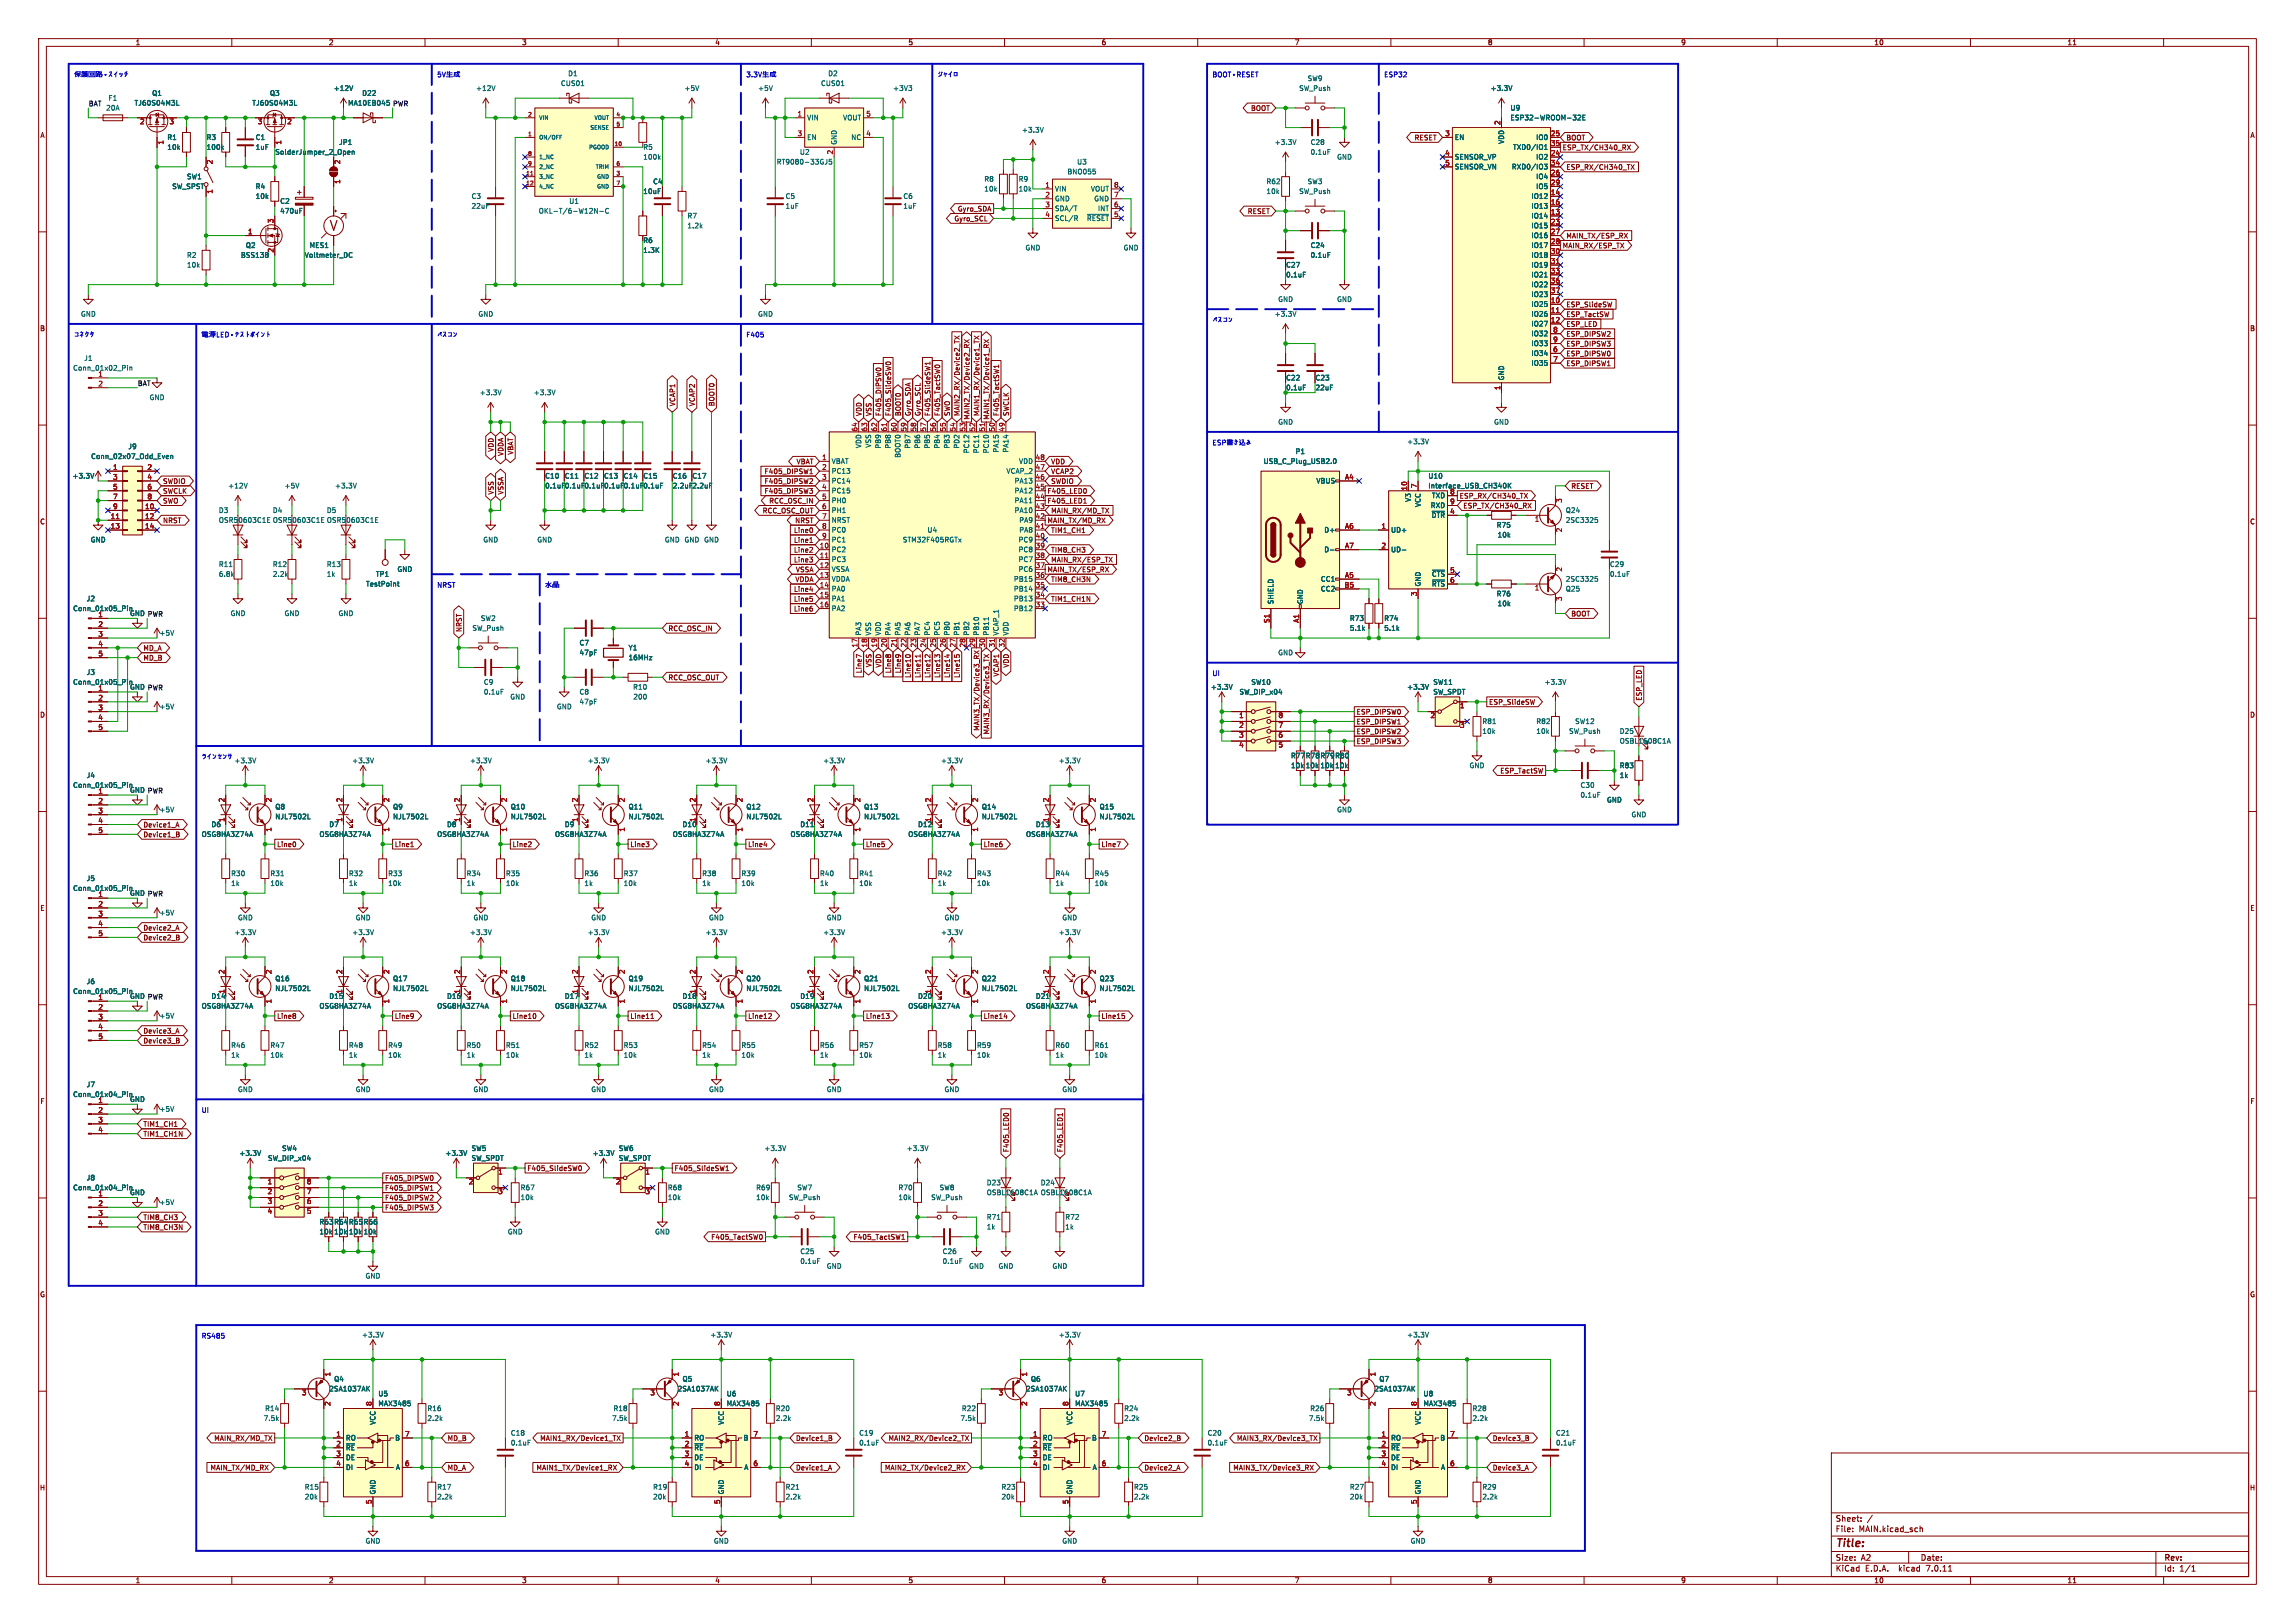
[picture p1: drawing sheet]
<svg xmlns="http://www.w3.org/2000/svg" width="594mm" height="420mm" viewBox="0 0 594 420" stroke-linecap="round" stroke-linejoin="round" font-family="sans-serif">
<defs><g id="words">
<text font-size="3.5" fill="#840000" x="85" y="60.2">V</text>
<text font-size="2.8" fill="#840000" x="475" y="400.9">Title:</text>
<g font-size="2.1" fill="#840000">
<text x="475" y="394">Sheet:</text>
<text x="475" y="396.7">File:</text>
<text x="481.1" y="396.7">MAIN.kicad_sch</text>
<text x="475" y="406.9">KiCad</text>
<text x="475" y="404.1">Size:</text>
<text x="481.7" y="404.1">A2</text>
<text x="482.7" y="406.9">E.D.A.</text>
<text x="491.6" y="406.9">kicad</text>
<text x="497" y="404.1">Date:</text>
<text x="498.8" y="406.9">7.0.11</text>
<text x="560" y="404.3">Rev:</text>
<text x="560" y="406.9">Id:</text>
<text x="564.1" y="406.9">1/1</text>
</g>
<g font-size="1.8" fill="#840000">
<text x="35" y="11.9">1</text>
<text x="85" y="11.9">2</text>
<text x="135" y="11.9">3</text>
<text x="185" y="11.9">4</text>
<text x="235" y="11.9">5</text>
<text x="285" y="11.9">6</text>
<text x="335" y="11.9">7</text>
<text x="385" y="11.9">8</text>
<text x="435" y="11.9">9</text>
<text x="485" y="11.9">10</text>
<text x="535" y="11.9">11</text>
<text x="323.7" y="28.9">BOOT</text>
<text x="10.3" y="35.9">A</text>
<text x="582.3" y="35.9">A</text>
<text x="366" y="36.5">RESET</text>
<text x="404.3" y="39.1">ESP_TX/CH340_RX</text>
<text x="405.3" y="36.5">BOOT</text>
<text x="405.3" y="44.1">ESP_RX/CH340_TX</text>
<text x="246.9" y="57.5">Gyro_SCL</text>
<text x="247.8" y="54.9">Gyro_SDA</text>
<text x="322.8" y="55.6">RESET</text>
<text x="404.3" y="64.5">MAIN_RX/ESP_TX</text>
<text x="405.3" y="61.9">MAIN_TX/ESP_RX</text>
<text x="405.3" y="79.7">ESP_SlideSW</text>
<text x="405.3" y="82.2">ESP_TactSW</text>
<text x="10.3" y="85.9">B</text>
<text x="405.3" y="87.3">ESP_DIPSW2</text>
<text x="405.3" y="89.9">ESP_DIPSW3</text>
<text x="405.3" y="84.8">ESP_LED</text>
<text x="582.3" y="85.9">B</text>
<text x="405.3" y="94.9">ESP_DIPSW1</text>
<text x="405.3" y="92.4">ESP_DIPSW0</text>
<text x="174.9" y="105.2" transform="rotate(-90 174.9 105.2)">VCAP1</text>
<text x="180" y="105.2" transform="rotate(-90 180 105.2)">VCAP2</text>
<text x="185.1" y="105.2" transform="rotate(-90 185.1 105.2)">BOOT0</text>
<text x="223.2" y="107.8" transform="rotate(-90 223.2 107.8)">VDD</text>
<text x="225.7" y="107.8" transform="rotate(-90 225.7 107.8)">VSS</text>
<text x="228.3" y="107.8" transform="rotate(-90 228.3 107.8)">F405_DIPSW0</text>
<text x="230.8" y="107.8" transform="rotate(-90 230.8 107.8)">F405_SlideSW0</text>
<text x="233.4" y="107.8" transform="rotate(-90 233.4 107.8)">BOOT0</text>
<text x="235.9" y="107.8" transform="rotate(-90 235.9 107.8)">Gyro_SDA</text>
<text x="238.4" y="107.8" transform="rotate(-90 238.4 107.8)">Gyro_SCL</text>
<text x="241" y="107.8" transform="rotate(-90 241 107.8)">F405_SlideSW1</text>
<text x="243.5" y="107.8" transform="rotate(-90 243.5 107.8)">F405_TactSW0</text>
<text x="246.1" y="107.8" transform="rotate(-90 246.1 107.8)">SWO</text>
<text x="248.6" y="107.8" transform="rotate(-90 248.6 107.8)">MAIN2_RX/Device2_TX</text>
<text x="253.7" y="107.8" transform="rotate(-90 253.7 107.8)">MAIN1_RX/Device1_TX</text>
<text x="258.8" y="107.8" transform="rotate(-90 258.8 107.8)">F405_TactSW1</text>
<text x="261.3" y="107.8" transform="rotate(-90 261.3 107.8)">SWCLK</text>
<text x="251.1" y="108.7" transform="rotate(-90 251.1 108.7)">MAIN2_TX/Device2_RX</text>
<text x="256.2" y="108.7" transform="rotate(-90 256.2 108.7)">MAIN1_TX/Device1_RX</text>
<text x="128" y="117" transform="rotate(-90 128 117)">VDD</text>
<text x="130.5" y="118.1" transform="rotate(-90 130.5 118.1)">VDDA</text>
<text x="133" y="117.8" transform="rotate(-90 133 117.8)">VBAT</text>
<text x="42.1" y="125.4">SWDIO</text>
<text x="197.8" y="122.9">F405_DIPSW1</text>
<text x="197.8" y="125.4">F405_DIPSW2</text>
<text x="206" y="120.3">VBAT</text>
<text x="271.9" y="120.3">VDD</text>
<text x="271.9" y="125.4">SWDIO</text>
<text x="271.9" y="122.9">VCAP2</text>
<text x="42.1" y="128">SWCLK</text>
<text x="42.1" y="130.5">SWO</text>
<text x="128" y="128.1" transform="rotate(-90 128 128.1)">VSS</text>
<text x="130.5" y="128.1" transform="rotate(-90 130.5 128.1)">VSSA</text>
<text x="197.8" y="128">F405_DIPSW3</text>
<text x="199" y="130.5">RCC_OSC_IN</text>
<text x="271" y="128">F405_LED0</text>
<text x="271" y="130.5">F405_LED1</text>
<text x="377.7" y="129.2">ESP_RX/CH340_TX</text>
<text x="378.6" y="131.8">ESP_TX/CH340_RX</text>
<text x="406.6" y="126.7">RESET</text>
<text x="10.3" y="135.9">C</text>
<text x="42.1" y="135.6">NRST</text>
<text x="197.3" y="133">RCC_OSC_OUT</text>
<text x="205.7" y="135.6">NRST</text>
<text x="271" y="135.6">MAIN_TX/MD_RX</text>
<text x="271.9" y="133">MAIN_RX/MD_TX</text>
<text x="582.3" y="135.9">C</text>
<text x="205.4" y="143.2">Line2</text>
<text x="205.4" y="140.7">Line1</text>
<text x="205.4" y="138.1">Line0</text>
<text x="271.9" y="138.1">TIM1_CH1</text>
<text x="271.9" y="143.2">TIM8_CH3</text>
<text x="205.4" y="145.7">Line3</text>
<text x="205.9" y="148.3">VSSA</text>
<text x="271" y="148.3">MAIN_TX/ESP_RX</text>
<text x="271.9" y="145.7">MAIN_RX/ESP_TX</text>
<text x="205.4" y="153.4">Line4</text>
<text x="205.4" y="155.9">Line5</text>
<text x="205.7" y="150.8">VDDA</text>
<text x="271.9" y="155.9">TIM1_CH1N</text>
<text x="271.9" y="150.8">TIM8_CH3N</text>
<text x="205.4" y="158.4">Line6</text>
<text x="406.6" y="159.7">BOOT</text>
<text x="119.7" y="163.7" transform="rotate(-90 119.7 163.7)">NRST</text>
<text x="172.9" y="163.5">RCC_OSC_IN</text>
<text x="37" y="168.6">MD_A</text>
<text x="37" y="171.1">MD_B</text>
<text x="225.7" y="172.8" transform="rotate(-90 225.7 172.8)">VSS</text>
<text x="228.3" y="172.9" transform="rotate(-90 228.3 172.9)">VDD</text>
<text x="261.3" y="172.9" transform="rotate(-90 261.3 172.9)">VDD</text>
<text x="172.9" y="176.2">RCC_OSC_OUT</text>
<text x="223.2" y="174.4" transform="rotate(-90 223.2 174.4)">Line7</text>
<text x="230.8" y="174.4" transform="rotate(-90 230.8 174.4)">Line8</text>
<text x="233.4" y="174.4" transform="rotate(-90 233.4 174.4)">Line9</text>
<text x="235.9" y="175.6" transform="rotate(-90 235.9 175.6)">Line10</text>
<text x="238.4" y="175.6" transform="rotate(-90 238.4 175.6)">Line11</text>
<text x="241" y="175.6" transform="rotate(-90 241 175.6)">Line12</text>
<text x="243.5" y="175.6" transform="rotate(-90 243.5 175.6)">Line13</text>
<text x="246.1" y="175.6" transform="rotate(-90 246.1 175.6)">Line14</text>
<text x="248.6" y="175.6" transform="rotate(-90 248.6 175.6)">Line15</text>
<text x="258.8" y="175.2" transform="rotate(-90 258.8 175.2)">VCAP1</text>
<text x="10.3" y="185.9">D</text>
<text x="351" y="185.1">ESP_DIPSW0</text>
<text x="385.3" y="182.6">ESP_SlideSW</text>
<text x="425.1" y="181.5" transform="rotate(-90 425.1 181.5)">ESP_LED</text>
<text x="582.3" y="185.9">D</text>
<text x="253.7" y="189.2" transform="rotate(-90 253.7 189.2)">MAIN3_TX/Device3_RX</text>
<text x="256.2" y="190.2" transform="rotate(-90 256.2 190.2)">MAIN3_RX/Device3_TX</text>
<text x="351" y="190.2">ESP_DIPSW2</text>
<text x="351" y="187.6">ESP_DIPSW1</text>
<text x="351" y="192.7">ESP_DIPSW3</text>
<text x="388.2" y="200.3">ESP_TactSW</text>
<text x="37" y="214.3">Device1_A</text>
<text x="37" y="216.9">Device1_B</text>
<text x="71.6" y="219.4">Line0</text>
<text x="102.1" y="219.4">Line1</text>
<text x="132.6" y="219.4">Line2</text>
<text x="163" y="219.4">Line3</text>
<text x="193.5" y="219.4">Line4</text>
<text x="224" y="219.4">Line5</text>
<text x="254.5" y="219.4">Line6</text>
<text x="285" y="219.4">Line7</text>
<text x="10.3" y="235.9">E</text>
<text x="582.3" y="235.9">E</text>
<text x="37" y="241">Device2_A</text>
<text x="37" y="243.5">Device2_B</text>
<text x="71.6" y="263.8">Line8</text>
<text x="102.1" y="263.8">Line9</text>
<text x="132.6" y="263.8">Line10</text>
<text x="163" y="263.8">Line11</text>
<text x="193.5" y="263.8">Line12</text>
<text x="224" y="263.8">Line13</text>
<text x="254.5" y="263.8">Line14</text>
<text x="285" y="263.8">Line15</text>
<text x="37" y="267.7">Device3_A</text>
<text x="37" y="270.2">Device3_B</text>
<text x="10.3" y="285.9">F</text>
<text x="582.3" y="285.9">F</text>
<text x="37" y="291.8">TIM1_CH1</text>
<text x="37" y="294.3">TIM1_CH1N</text>
<text x="261.3" y="298.3" transform="rotate(-90 261.3 298.3)">F405_LED0</text>
<text x="275.3" y="298.3" transform="rotate(-90 275.3 298.3)">F405_LED1</text>
<text x="99.5" y="305.8">F405_DIPSW0</text>
<text x="136.4" y="303.2">F405_SlideSW0</text>
<text x="174.5" y="303.2">F405_SlideSW1</text>
<text x="99.5" y="310.8">F405_DIPSW2</text>
<text x="99.5" y="308.3">F405_DIPSW1</text>
<text x="37" y="315.9">TIM8_CH3</text>
<text x="99.5" y="313.4">F405_DIPSW3</text>
<text x="37" y="318.5">TIM8_CH3N</text>
<text x="184" y="321">F405_TactSW0</text>
<text x="220.8" y="321">F405_TactSW1</text>
<text x="10.3" y="335.9">G</text>
<text x="582.3" y="335.9">G</text>
<text x="55.3" y="373.1">MAIN_RX/MD_TX</text>
<text x="115.7" y="373.1">MD_B</text>
<text x="139.7" y="373.1">MAIN1_RX/Device1_TX</text>
<text x="205.9" y="373.1">Device1_B</text>
<text x="229.9" y="373.1">MAIN2_RX/Device2_TX</text>
<text x="296.1" y="373.1">Device2_B</text>
<text x="320" y="373.1">MAIN3_RX/Device3_TX</text>
<text x="386.2" y="373.1">Device3_B</text>
<text x="54.4" y="380.7">MAIN_TX/MD_RX</text>
<text x="115.7" y="380.7">MD_A</text>
<text x="138.7" y="380.7">MAIN1_TX/Device1_RX</text>
<text x="205.9" y="380.7">Device1_A</text>
<text x="228.9" y="380.7">MAIN2_TX/Device2_RX</text>
<text x="296.1" y="380.7">Device2_A</text>
<text x="319.1" y="380.7">MAIN3_TX/Device3_RX</text>
<text x="386.2" y="380.7">Device3_A</text>
<text x="10.2" y="385.9">H</text>
<text x="582.2" y="385.9">H</text>
<text x="35" y="409.9">1</text>
<text x="85" y="409.9">2</text>
<text x="135" y="409.9">3</text>
<text x="185" y="409.9">4</text>
<text x="235" y="409.9">5</text>
<text x="285" y="409.9">6</text>
<text x="335" y="409.9">7</text>
<text x="385" y="409.9">8</text>
<text x="435" y="409.9">9</text>
<text x="485" y="409.9">10</text>
<text x="535" y="409.9">11</text>
</g>
<g font-size="1.8" fill="#0000c2">
<text x="19" y="20.1">þÿOÝ‹wVÞ•ï0û0¹0¤0Ã0Á</text>
<text x="242.6" y="20.1">þÿ0¸0ã0¤0í</text>
<text x="358.1" y="20.1">ESP32</text>
<text x="313.7" y="83.6">þÿ0Ñ0¹0³0ó</text>
<text x="19" y="87.4">þÿ0³0Í0¯0¿</text>
<text x="113" y="87.4">þÿ0Ñ0¹0³0ó</text>
<text x="193" y="87.4">F405</text>
<text x="113" y="152.2">NRST</text>
<text x="141" y="152.2">þÿl4fv</text>
<text x="313.7" y="175">UI</text>
<text x="52.1" y="196.6">þÿ0é0¤0ó0»0ó0µ</text>
<text x="52.1" y="288">UI</text>
<text x="52.1" y="346.5">RS485</text>
</g>
<g font-size="1.8" fill="#006464">
<text x="86.3" y="23.7">+12V</text>
<text x="123.1" y="23.7">+12V</text>
<text x="145.1" y="22.5">CUS01</text>
<text x="146.9" y="19.9">D1</text>
<text x="177" y="23.7">+5V</text>
<text x="196.1" y="23.7">+5V</text>
<text x="212.4" y="22.5">CUS01</text>
<text x="214.2" y="19.9">D2</text>
<text x="231" y="23.7">+3V3</text>
<text x="336.1" y="23.7">SW_Push</text>
<text x="338.3" y="21.2">SW9</text>
<text x="385.7" y="23.7">+3.3V</text>
<text x="27.4" y="28.8">20A</text>
<text x="28" y="26.3">F1</text>
<text x="34.7" y="27.5">TJ60S04M3L</text>
<text x="39.3" y="25">Q1</text>
<text x="65.2" y="27.5">TJ60S04M3L</text>
<text x="69.7" y="25">Q3</text>
<text x="90" y="27.5">MA10EB045</text>
<text x="93.6" y="25">D22</text>
<text x="390.8" y="28.8">U9</text>
<text x="208.8" y="31.3">VIN</text>
<text x="218.1" y="31.3">VOUT</text>
<text x="264.4" y="34.5">+3.3V</text>
<text x="390.8" y="31.3">ESP32-WROOM-32E</text>
<text x="43.2" y="36.4">R1</text>
<text x="43.2" y="39">10k</text>
<text x="53.3" y="36.4">R3</text>
<text x="53.3" y="39">100k</text>
<text x="66" y="36.4">C1</text>
<text x="66" y="39">1uF</text>
<text x="71.1" y="40.2">SolderJumper_2_Open</text>
<text x="87.6" y="37.7">JP1</text>
<text x="166.4" y="39">R5</text>
<text x="166.4" y="41.5">100k</text>
<text x="206.9" y="40.2">U2</text>
<text x="208.8" y="36.4">EN</text>
<text x="216.8" y="37.6" transform="rotate(-90 216.8 37.6)">GND</text>
<text x="220.2" y="36.4">NC</text>
<text x="329.8" y="37.7">+3.3V</text>
<text x="339.1" y="37.7">C28</text>
<text x="339.1" y="40.2">0.1uF</text>
<text x="345.9" y="41.5">GND</text>
<text x="376.4" y="36.4">EN</text>
<text x="376.4" y="41.5">SENSOR_VP</text>
<text x="389.5" y="37.4" transform="rotate(-90 389.5 37.4)">VDD</text>
<text x="391.5" y="39">TXD0/IO1</text>
<text x="397.5" y="41.5">IO2</text>
<text x="397.5" y="36.4">IO0</text>
<text x="48.3" y="46.6">SW1</text>
<text x="168.9" y="47.9">C4</text>
<text x="200.9" y="42.8">RT9080-33GJ5</text>
<text x="254.6" y="47.2">R8</text>
<text x="263.5" y="47.2">R9</text>
<text x="276.2" y="45.3">BNO055</text>
<text x="278.7" y="42.8">U3</text>
<text x="327.7" y="47.9">R62</text>
<text x="338.3" y="47.9">SW3</text>
<text x="376.4" y="44">SENSOR_VN</text>
<text x="391.2" y="44">RXD0/IO3</text>
<text x="397.5" y="46.6">IO4</text>
<text x="44.5" y="49.1">SW_SPST</text>
<text x="66" y="49.1">R4</text>
<text x="66" y="51.7">10k</text>
<text x="72.4" y="52.9">C2</text>
<text x="121.9" y="51.7">C3</text>
<text x="147.2" y="52.9">U1</text>
<text x="166.4" y="50.4">10uF</text>
<text x="203.2" y="51.7">C5</text>
<text x="233.7" y="51.7">C6</text>
<text x="254.6" y="49.8">10k</text>
<text x="263.5" y="49.8">10k</text>
<text x="272.9" y="49.8">VIN</text>
<text x="272.9" y="52.3">GND</text>
<text x="282.2" y="49.8">VOUT</text>
<text x="283.1" y="52.3">GND</text>
<text x="327.7" y="50.4">10k</text>
<text x="336.1" y="50.4">SW_Push</text>
<text x="396.3" y="51.7">IO12</text>
<text x="397.5" y="49.1">IO5</text>
<text x="72.4" y="55.5">470uF</text>
<text x="121.9" y="54.2">22uF</text>
<text x="139.3" y="55.5">OKL-T/6-W12N-C</text>
<text x="177.8" y="56.7">R7</text>
<text x="177.8" y="59.3">1.2k</text>
<text x="203.2" y="54.2">1uF</text>
<text x="233.7" y="54.2">1uF</text>
<text x="272.9" y="54.8">SDA/T</text>
<text x="272.9" y="57.4">SCL/R</text>
<text x="281.2" y="57.4">~{RESET}</text>
<text x="284" y="54.8">INT</text>
<text x="396.3" y="56.7">IO14</text>
<text x="396.3" y="54.2">IO13</text>
<text x="396.3" y="59.3">IO15</text>
<text x="63.5" y="64.4">Q2</text>
<text x="80" y="64.4">MES1</text>
<text x="166.4" y="63.1">R6</text>
<text x="166.4" y="65.6">1.3K</text>
<text x="265.3" y="65">GND</text>
<text x="290.7" y="65">GND</text>
<text x="339.1" y="64.4">C24</text>
<text x="396.3" y="61.8">IO16</text>
<text x="396.3" y="64.4">IO17</text>
<text x="48.3" y="66.9">R2</text>
<text x="48.3" y="69.4">10k</text>
<text x="62.2" y="66.9">BSS138</text>
<text x="78.7" y="66.9">Voltmeter_DC</text>
<text x="332.8" y="69.4">C27</text>
<text x="332.8" y="72">0.1uF</text>
<text x="339.1" y="66.9">0.1uF</text>
<text x="396.3" y="66.9">IO18</text>
<text x="396.3" y="69.4">IO19</text>
<text x="396.3" y="72">IO21</text>
<text x="396.3" y="74.5">IO22</text>
<text x="396.3" y="77.1">IO23</text>
<text x="20.8" y="82.1">GND</text>
<text x="123.7" y="82.1">GND</text>
<text x="196.1" y="82.1">GND</text>
<text x="329.8" y="82.1">+3.3V</text>
<text x="330.7" y="78.3">GND</text>
<text x="345.9" y="78.3">GND</text>
<text x="396.3" y="79.6">IO25</text>
<text x="396.3" y="82.1">IO26</text>
<text x="396.3" y="84.7">IO27</text>
<text x="396.3" y="87.2">IO32</text>
<text x="396.3" y="89.8">IO33</text>
<text x="21.7" y="93.6">J1</text>
<text x="396.3" y="92.3">IO34</text>
<text x="396.3" y="94.8">IO35</text>
<text x="18.8" y="96.1">Conn_01x02_Pin</text>
<text x="25.3" y="97.5">1</text>
<text x="332.8" y="98.7">C22</text>
<text x="332.8" y="101.2">0.1uF</text>
<text x="340.4" y="98.7">C23</text>
<text x="340.4" y="101.2">22uF</text>
<text x="389.5" y="98.6" transform="rotate(-90 389.5 98.6)">GND</text>
<text x="38.6" y="103.7">GND</text>
<text x="124.1" y="102.5">+3.3V</text>
<text x="138" y="102.5">+3.3V</text>
<text x="330.7" y="110.1">GND</text>
<text x="386.6" y="110.1">GND</text>
<text x="23.5" y="119">Conn_02x07_Odd_Even</text>
<text x="33.1" y="116.4">J9</text>
<text x="223.1" y="116.1" transform="rotate(-90 223.1 116.1)">VDD</text>
<text x="225.7" y="116" transform="rotate(-90 225.7 116)">VSS</text>
<text x="228.2" y="116.2" transform="rotate(-90 228.2 116.2)">PB9</text>
<text x="230.7" y="116.2" transform="rotate(-90 230.7 116.2)">PB8</text>
<text x="233.3" y="118.6" transform="rotate(-90 233.3 118.6)">BOOT0</text>
<text x="235.8" y="116.2" transform="rotate(-90 235.8 116.2)">PB7</text>
<text x="238.4" y="116.2" transform="rotate(-90 238.4 116.2)">PB6</text>
<text x="240.9" y="116.2" transform="rotate(-90 240.9 116.2)">PB5</text>
<text x="243.4" y="116.2" transform="rotate(-90 243.4 116.2)">PB4</text>
<text x="246" y="116.2" transform="rotate(-90 246 116.2)">PB3</text>
<text x="248.5" y="116.2" transform="rotate(-90 248.5 116.2)">PD2</text>
<text x="251.1" y="117.4" transform="rotate(-90 251.1 117.4)">PC12</text>
<text x="253.6" y="117.4" transform="rotate(-90 253.6 117.4)">PC11</text>
<text x="256.1" y="117.4" transform="rotate(-90 256.1 117.4)">PC10</text>
<text x="258.7" y="117.2" transform="rotate(-90 258.7 117.2)">PA15</text>
<text x="261.2" y="117.2" transform="rotate(-90 261.2 117.2)">PA14</text>
<text x="335.2" y="117.7">P1</text>
<text x="364.1" y="115.2">+3.3V</text>
<text x="18.6" y="124.1">+3.3V</text>
<text x="141" y="124.1">C10</text>
<text x="146.1" y="124.1">C11</text>
<text x="151.1" y="124.1">C12</text>
<text x="156.2" y="124.1">C13</text>
<text x="161.3" y="124.1">C14</text>
<text x="166.4" y="124.1">C15</text>
<text x="174" y="124.1">C16</text>
<text x="179.1" y="124.1">C17</text>
<text x="215.1" y="120.2">VBAT</text>
<text x="215.1" y="122.8">PC13</text>
<text x="215.1" y="125.3">PC14</text>
<text x="260.4" y="122.8">VCAP_2</text>
<text x="262.5" y="125.3">PA13</text>
<text x="263.6" y="120.2">VDD</text>
<text x="326.9" y="120.2">USB_C_Plug_USB2.0</text>
<text x="340.6" y="125.3">VBUS</text>
<text x="369.6" y="124.1">U10</text>
<text x="59" y="126.6">+12V</text>
<text x="73.5" y="126.6">+5V</text>
<text x="86.6" y="126.6">+3.3V</text>
<text x="141" y="126.6">0.1uF</text>
<text x="146.1" y="126.6">0.1uF</text>
<text x="151.1" y="126.6">0.1uF</text>
<text x="156.2" y="126.6">0.1uF</text>
<text x="161.3" y="126.6">0.1uF</text>
<text x="166.4" y="126.6">0.1uF</text>
<text x="174" y="126.6">2.2uF</text>
<text x="179.1" y="126.6">2.2uF</text>
<text x="215.1" y="127.9">PC15</text>
<text x="215.1" y="130.4">PH0</text>
<text x="262.5" y="130.4">PA11</text>
<text x="262.5" y="127.9">PA12</text>
<text x="365.4" y="130" transform="rotate(-90 365.4 130)">V3</text>
<text x="367.9" y="131.3" transform="rotate(-90 367.9 131.3)">VCC</text>
<text x="369.6" y="126.6">Interface_USB_CH340K</text>
<text x="370.2" y="131.7">RXD</text>
<text x="370.5" y="129.1">TXD</text>
<text x="56.5" y="132.9">D3</text>
<text x="56.5" y="135.5">OSR50603C1E</text>
<text x="70.5" y="132.9">D4</text>
<text x="70.5" y="135.5">OSR50603C1E</text>
<text x="84.5" y="132.9">D5</text>
<text x="84.5" y="135.5">OSR50603C1E</text>
<text x="215.1" y="132.9">PH1</text>
<text x="215.1" y="135.5">NRST</text>
<text x="262.5" y="132.9">PA10</text>
<text x="263.7" y="135.5">PA9</text>
<text x="370.4" y="134.2">~{DTR}</text>
<text x="387.3" y="136.8">R75</text>
<text x="405.1" y="132.9">Q24</text>
<text x="405.1" y="135.5">2SC3325</text>
<text x="23.4" y="140.6">GND</text>
<text x="125" y="140.6">GND</text>
<text x="138.9" y="140.6">GND</text>
<text x="172" y="140.6">GND GND GND</text>
<text x="215.1" y="143.1">PC2</text>
<text x="215.1" y="138">PC0</text>
<text x="215.1" y="140.6">PC1</text>
<text x="233.5" y="140.6">STM32F405RGTx</text>
<text x="239.9" y="138">U4</text>
<text x="263.5" y="143.1">PC8</text>
<text x="263.5" y="140.6">PC9</text>
<text x="263.7" y="138">PA8</text>
<text x="342.6" y="138">D+</text>
<text x="342.6" y="143.1">D-</text>
<text x="359.9" y="138">UD+</text>
<text x="359.9" y="143.1">UD-</text>
<text x="387.5" y="139.3">10k</text>
<text x="56.5" y="149.5">6.8k</text>
<text x="56.5" y="146.9">R11</text>
<text x="70.5" y="149.5">2.2k</text>
<text x="70.5" y="146.9">R12</text>
<text x="84.5" y="146.9">R13</text>
<text x="84.5" y="149.5">1k</text>
<text x="97.2" y="149.5">TP1</text>
<text x="102.7" y="148.2">GND</text>
<text x="215.1" y="145.6">PC3</text>
<text x="215.1" y="148.2">VSSA</text>
<text x="263.5" y="148.2">PC6</text>
<text x="263.5" y="145.6">PC7</text>
<text x="370.5" y="149.5">~{CTS}</text>
<text x="416.6" y="146.9">C29</text>
<text x="416.6" y="149.5">0.1uF</text>
<text x="22.3" y="155.8">J2</text>
<text x="94.6" y="152">TestPoint</text>
<text x="215.1" y="150.7">VDDA</text>
<text x="215.1" y="153.3">PA0</text>
<text x="215.1" y="155.8">PA1</text>
<text x="262.3" y="155.8">PB13</text>
<text x="262.3" y="153.3">PB14</text>
<text x="262.3" y="150.7">PB15</text>
<text x="341.7" y="150.7">CC1</text>
<text x="341.7" y="153.3">CC2</text>
<text x="367.9" y="151.9" transform="rotate(-90 367.9 151.9)">GND</text>
<text x="370.5" y="152">~{RTS}</text>
<text x="387.3" y="154.5">R76</text>
<text x="405.1" y="153.3">Q25</text>
<text x="405.1" y="150.7">2SC3325</text>
<text x="18.8" y="158.3">Conn_01x05_Pin</text>
<text x="33.5" y="159.6">GND</text>
<text x="59.6" y="159.6">GND</text>
<text x="73.5" y="159.6">GND</text>
<text x="87.5" y="159.6">GND</text>
<text x="124.3" y="160.9">SW2</text>
<text x="215.1" y="158.3">PA2</text>
<text x="262.3" y="158.3">PB12</text>
<text x="329.8" y="156.5" transform="rotate(-90 329.8 156.5)">SHIELD</text>
<text x="337.4" y="156.5" transform="rotate(-90 337.4 156.5)">GND</text>
<text x="349.3" y="160.9">R73</text>
<text x="358.2" y="160.9">R74</text>
<text x="387.5" y="157.1">10k</text>
<text x="41.1" y="164.7">+5V</text>
<text x="122.2" y="163.4">SW_Push</text>
<text x="149.9" y="167.2">C7</text>
<text x="223.1" y="164.6" transform="rotate(-90 223.1 164.6)">PA3</text>
<text x="225.7" y="164.6" transform="rotate(-90 225.7 164.6)">VSS</text>
<text x="228.2" y="164.6" transform="rotate(-90 228.2 164.6)">VDD</text>
<text x="230.7" y="164.6" transform="rotate(-90 230.7 164.6)">PA4</text>
<text x="233.3" y="164.6" transform="rotate(-90 233.3 164.6)">PA5</text>
<text x="235.8" y="164.6" transform="rotate(-90 235.8 164.6)">PA6</text>
<text x="238.4" y="164.6" transform="rotate(-90 238.4 164.6)">PA7</text>
<text x="240.9" y="164.6" transform="rotate(-90 240.9 164.6)">PC4</text>
<text x="243.4" y="164.6" transform="rotate(-90 243.4 164.6)">PC5</text>
<text x="246" y="164.6" transform="rotate(-90 246 164.6)">PB0</text>
<text x="248.5" y="164.6" transform="rotate(-90 248.5 164.6)">PB1</text>
<text x="251.1" y="164.6" transform="rotate(-90 251.1 164.6)">PB2</text>
<text x="253.6" y="164.6" transform="rotate(-90 253.6 164.6)">PB10</text>
<text x="256.1" y="164.6" transform="rotate(-90 256.1 164.6)">PB11</text>
<text x="258.7" y="164.6" transform="rotate(-90 258.7 164.6)">VCAP_1</text>
<text x="261.2" y="164.6" transform="rotate(-90 261.2 164.6)">VDD</text>
<text x="349.3" y="163.4">5.1k</text>
<text x="358.2" y="163.4">5.1k</text>
<text x="149.9" y="169.8">47pF</text>
<text x="162.6" y="168.5">Y1</text>
<text x="162.6" y="171">16MHz</text>
<text x="330.7" y="169.8">GND</text>
<text x="18.8" y="177.4">Conn_01x05_Pin</text>
<text x="22.3" y="174.9">J3</text>
<text x="33.5" y="178.7">GND</text>
<text x="125.1" y="177.4">C9</text>
<text x="125.1" y="179.9">0.1uF</text>
<text x="149.9" y="179.9">C8</text>
<text x="163.7" y="178.7">R10</text>
<text x="313.3" y="178.7">+3.3V</text>
<text x="320.7" y="179.9">SW_DIP_x04</text>
<text x="323.7" y="177.4">SW10</text>
<text x="364.1" y="178.7">+3.3V</text>
<text x="370.9" y="177.4">SW11</text>
<text x="370.9" y="179.9">SW_SPDT</text>
<text x="399.6" y="177.4">+3.3V</text>
<text x="41.1" y="183.7">+5V</text>
<text x="131.9" y="181.2">GND</text>
<text x="144" y="183.7">GND</text>
<text x="149.9" y="182.5">47pF</text>
<text x="163.8" y="181.2">200</text>
<text x="383.6" y="187.6">R81</text>
<text x="383.6" y="190.1">10k</text>
<text x="397.5" y="187.6">R82</text>
<text x="397.5" y="190.1">10k</text>
<text x="406" y="190.1">SW_Push</text>
<text x="407.6" y="187.6">SW12</text>
<text x="419.1" y="190.1">D25</text>
<text x="60.6" y="197.7">+3.3V</text>
<text x="91" y="197.7">+3.3V</text>
<text x="121.5" y="197.7">+3.3V</text>
<text x="152" y="197.7">+3.3V</text>
<text x="182.5" y="197.7">+3.3V</text>
<text x="213" y="197.7">+3.3V</text>
<text x="243.4" y="197.7">+3.3V</text>
<text x="273.9" y="197.7">+3.3V</text>
<text x="334" y="196.4">R77</text>
<text x="337.8" y="196.4">R78</text>
<text x="341.6" y="196.4">R79</text>
<text x="345.5" y="196.4">R80</text>
<text x="419.1" y="192.6">OSBL1608C1A</text>
<text x="22.3" y="201.5">J4</text>
<text x="334" y="199">10k</text>
<text x="337.8" y="199">10k</text>
<text x="341.6" y="199">10k</text>
<text x="345.5" y="199">10k</text>
<text x="380.2" y="199">GND</text>
<text x="419.1" y="199">R83</text>
<text x="419.1" y="201.5">1k</text>
<text x="18.8" y="204.1">Conn_01x05_Pin</text>
<text x="33.5" y="205.3">GND</text>
<text x="71.1" y="209.7">Q8</text>
<text x="101.6" y="209.7">Q9</text>
<text x="132.1" y="209.7">Q10</text>
<text x="162.6" y="209.7">Q11</text>
<text x="193" y="209.7">Q12</text>
<text x="223.5" y="209.7">Q13</text>
<text x="254" y="209.7">Q14</text>
<text x="284.5" y="209.7">Q15</text>
<text x="409" y="204.1">C30</text>
<text x="409" y="206.6">0.1uF</text>
<text x="415.8" y="207.9">GND</text>
<text x="41.1" y="210.4">+5V</text>
<text x="54.6" y="214.2">D6</text>
<text x="71.1" y="212.2">NJL7502L</text>
<text x="85.1" y="214.2">D7</text>
<text x="101.6" y="212.2">NJL7502L</text>
<text x="115.6" y="214.2">D8</text>
<text x="132.1" y="212.2">NJL7502L</text>
<text x="146.1" y="214.2">D9</text>
<text x="162.6" y="212.2">NJL7502L</text>
<text x="176.5" y="214.2">D10</text>
<text x="193" y="212.2">NJL7502L</text>
<text x="207" y="214.2">D11</text>
<text x="223.5" y="212.2">NJL7502L</text>
<text x="237.5" y="214.2">D12</text>
<text x="254" y="212.2">NJL7502L</text>
<text x="268" y="214.2">D13</text>
<text x="284.5" y="212.2">NJL7502L</text>
<text x="345.9" y="210.4">GND</text>
<text x="422.1" y="211.7">GND</text>
<text x="52.1" y="216.8">OSG8HA3Z74A</text>
<text x="82.6" y="216.8">OSG8HA3Z74A</text>
<text x="113" y="216.8">OSG8HA3Z74A</text>
<text x="143.5" y="216.8">OSG8HA3Z74A</text>
<text x="174" y="216.8">OSG8HA3Z74A</text>
<text x="204.5" y="216.8">OSG8HA3Z74A</text>
<text x="235" y="216.8">OSG8HA3Z74A</text>
<text x="265.4" y="216.8">OSG8HA3Z74A</text>
<text x="59.7" y="226.9">R30</text>
<text x="69.9" y="226.9">R31</text>
<text x="90.2" y="226.9">R32</text>
<text x="100.3" y="226.9">R33</text>
<text x="120.7" y="226.9">R34</text>
<text x="130.8" y="226.9">R35</text>
<text x="151.1" y="226.9">R36</text>
<text x="161.3" y="226.9">R37</text>
<text x="181.6" y="226.9">R38</text>
<text x="191.8" y="226.9">R39</text>
<text x="212.1" y="226.9">R40</text>
<text x="222.3" y="226.9">R41</text>
<text x="242.6" y="226.9">R42</text>
<text x="252.7" y="226.9">R43</text>
<text x="273.1" y="226.9">R44</text>
<text x="283.2" y="226.9">R45</text>
<text x="18.8" y="230.7">Conn_01x05_Pin</text>
<text x="22.3" y="228.2">J5</text>
<text x="33.5" y="232">GND</text>
<text x="59.7" y="229.5">1k</text>
<text x="69.9" y="229.5">10k</text>
<text x="90.2" y="229.5">1k</text>
<text x="100.3" y="229.5">10k</text>
<text x="120.7" y="229.5">1k</text>
<text x="130.8" y="229.5">10k</text>
<text x="151.1" y="229.5">1k</text>
<text x="161.3" y="229.5">10k</text>
<text x="181.6" y="229.5">1k</text>
<text x="191.8" y="229.5">10k</text>
<text x="212.1" y="229.5">1k</text>
<text x="222.3" y="229.5">10k</text>
<text x="242.6" y="229.5">1k</text>
<text x="252.7" y="229.5">10k</text>
<text x="273.1" y="229.5">1k</text>
<text x="283.2" y="229.5">10k</text>
<text x="41.1" y="237.1">+5V</text>
<text x="61.5" y="238.4">GND</text>
<text x="91.9" y="238.4">GND</text>
<text x="122.4" y="238.4">GND</text>
<text x="152.9" y="238.4">GND</text>
<text x="183.4" y="238.4">GND</text>
<text x="213.9" y="238.4">GND</text>
<text x="244.3" y="238.4">GND</text>
<text x="274.8" y="238.4">GND</text>
<text x="60.6" y="242.2">+3.3V</text>
<text x="91" y="242.2">+3.3V</text>
<text x="121.5" y="242.2">+3.3V</text>
<text x="152" y="242.2">+3.3V</text>
<text x="182.5" y="242.2">+3.3V</text>
<text x="213" y="242.2">+3.3V</text>
<text x="243.4" y="242.2">+3.3V</text>
<text x="273.9" y="242.2">+3.3V</text>
<text x="18.8" y="257.4">Conn_01x05_Pin</text>
<text x="22.3" y="254.9">J6</text>
<text x="71.1" y="254.1">Q16</text>
<text x="71.1" y="256.7">NJL7502L</text>
<text x="101.6" y="254.1">Q17</text>
<text x="101.6" y="256.7">NJL7502L</text>
<text x="132.1" y="254.1">Q18</text>
<text x="132.1" y="256.7">NJL7502L</text>
<text x="162.6" y="254.1">Q19</text>
<text x="162.6" y="256.7">NJL7502L</text>
<text x="193" y="254.1">Q20</text>
<text x="193" y="256.7">NJL7502L</text>
<text x="223.5" y="254.1">Q21</text>
<text x="223.5" y="256.7">NJL7502L</text>
<text x="254" y="254.1">Q22</text>
<text x="254" y="256.7">NJL7502L</text>
<text x="284.5" y="254.1">Q23</text>
<text x="284.5" y="256.7">NJL7502L</text>
<text x="33.5" y="258.7">GND</text>
<text x="41.1" y="263.8">+5V</text>
<text x="52.1" y="261.2">OSG8HA3Z74A</text>
<text x="54.6" y="258.7">D14</text>
<text x="82.6" y="261.2">OSG8HA3Z74A</text>
<text x="85.1" y="258.7">D15</text>
<text x="113" y="261.2">OSG8HA3Z74A</text>
<text x="115.6" y="258.7">D16</text>
<text x="143.5" y="261.2">OSG8HA3Z74A</text>
<text x="146.1" y="258.7">D17</text>
<text x="174" y="261.2">OSG8HA3Z74A</text>
<text x="176.5" y="258.7">D18</text>
<text x="204.5" y="261.2">OSG8HA3Z74A</text>
<text x="207" y="258.7">D19</text>
<text x="235" y="261.2">OSG8HA3Z74A</text>
<text x="237.5" y="258.7">D20</text>
<text x="265.4" y="261.2">OSG8HA3Z74A</text>
<text x="268" y="258.7">D21</text>
<text x="59.7" y="271.4">R46</text>
<text x="59.7" y="273.9">1k</text>
<text x="69.9" y="273.9">10k</text>
<text x="69.9" y="271.4">R47</text>
<text x="90.2" y="271.4">R48</text>
<text x="90.2" y="273.9">1k</text>
<text x="100.3" y="273.9">10k</text>
<text x="100.3" y="271.4">R49</text>
<text x="120.7" y="271.4">R50</text>
<text x="120.7" y="273.9">1k</text>
<text x="130.8" y="273.9">10k</text>
<text x="130.8" y="271.4">R51</text>
<text x="151.1" y="271.4">R52</text>
<text x="151.1" y="273.9">1k</text>
<text x="161.3" y="273.9">10k</text>
<text x="161.3" y="271.4">R53</text>
<text x="181.6" y="271.4">R54</text>
<text x="181.6" y="273.9">1k</text>
<text x="191.8" y="273.9">10k</text>
<text x="191.8" y="271.4">R55</text>
<text x="212.1" y="271.4">R56</text>
<text x="212.1" y="273.9">1k</text>
<text x="222.3" y="273.9">10k</text>
<text x="222.3" y="271.4">R57</text>
<text x="242.6" y="271.4">R58</text>
<text x="242.6" y="273.9">1k</text>
<text x="252.7" y="273.9">10k</text>
<text x="252.7" y="271.4">R59</text>
<text x="273.1" y="271.4">R60</text>
<text x="273.1" y="273.9">1k</text>
<text x="283.2" y="271.4">R61</text>
<text x="283.2" y="273.9">10k</text>
<text x="22.3" y="281.5">J7</text>
<text x="18.8" y="284.1">Conn_01x04_Pin</text>
<text x="33.5" y="285.3">GND</text>
<text x="41.1" y="287.9">+5V</text>
<text x="61.5" y="282.8">GND</text>
<text x="91.9" y="282.8">GND</text>
<text x="122.4" y="282.8">GND</text>
<text x="152.9" y="282.8">GND</text>
<text x="183.4" y="282.8">GND</text>
<text x="213.9" y="282.8">GND</text>
<text x="244.3" y="282.8">GND</text>
<text x="274.8" y="282.8">GND</text>
<text x="61.8" y="299.3">+3.3V</text>
<text x="72.9" y="298">SW4</text>
<text x="115.2" y="299.3">+3.3V</text>
<text x="121.9" y="298">SW5</text>
<text x="153.3" y="299.3">+3.3V</text>
<text x="160" y="298">SW6</text>
<text x="197.7" y="298">+3.3V</text>
<text x="234.5" y="298">+3.3V</text>
<text x="22.3" y="305.7">J8</text>
<text x="69.2" y="300.6">SW_DIP_x04</text>
<text x="121.9" y="300.6">SW_SPDT</text>
<text x="160" y="300.6">SW_SPDT</text>
<text x="18.8" y="308.2">Conn_01x04_Pin</text>
<text x="33.5" y="309.5">GND</text>
<text x="134.6" y="310.7">10k</text>
<text x="134.6" y="308.2">R67</text>
<text x="172.7" y="310.7">10k</text>
<text x="172.7" y="308.2">R68</text>
<text x="195.6" y="310.7">10k</text>
<text x="195.6" y="308.2">R69</text>
<text x="204.1" y="310.7">SW_Push</text>
<text x="206.2" y="308.2">SW7</text>
<text x="232.4" y="310.7">10k</text>
<text x="232.4" y="308.2">R70</text>
<text x="240.9" y="310.7">SW_Push</text>
<text x="243.1" y="308.2">SW8</text>
<text x="255.3" y="306.9">D23</text>
<text x="255.3" y="309.5">OSBL1608C1A</text>
<text x="269.3" y="306.9">D24</text>
<text x="269.3" y="309.5">OSBL1608C1A</text>
<text x="41.1" y="312">+5V</text>
<text x="82.6" y="317.1">R63</text>
<text x="86.4" y="317.1">R64</text>
<text x="90.2" y="317.1">R65</text>
<text x="94" y="317.1">R66</text>
<text x="255.3" y="315.8">R71</text>
<text x="275.6" y="315.8">R72</text>
<text x="82.6" y="319.6">10k</text>
<text x="86.4" y="319.6">10k</text>
<text x="90.2" y="319.6">10k</text>
<text x="94" y="319.6">10k</text>
<text x="131.3" y="319.6">GND</text>
<text x="169.4" y="319.6">GND</text>
<text x="255.3" y="318.4">1k</text>
<text x="275.6" y="318.4">1k</text>
<text x="207" y="324.7">C25</text>
<text x="207" y="327.3">0.1uF</text>
<text x="213.9" y="328.5">GND</text>
<text x="243.8" y="324.7">C26</text>
<text x="243.8" y="327.3">0.1uF</text>
<text x="250.7" y="328.5">GND</text>
<text x="258.3" y="328.5">GND</text>
<text x="272.3" y="328.5">GND</text>
<text x="94.5" y="331.1">GND</text>
<text x="93.6" y="346.3">+3.3V</text>
<text x="183.7" y="346.3">+3.3V</text>
<text x="273.9" y="346.3">+3.3V</text>
<text x="364.1" y="346.3">+3.3V</text>
<text x="86.4" y="357.7">Q4</text>
<text x="176.5" y="357.7">Q5</text>
<text x="266.7" y="357.7">Q6</text>
<text x="356.9" y="357.7">Q7</text>
<text x="68.5" y="365.4">R14</text>
<text x="85.1" y="360.3">2SA1037AK</text>
<text x="97.8" y="364.1">MAX3485</text>
<text x="97.8" y="361.5">U5</text>
<text x="110.5" y="365.4">R16</text>
<text x="158.7" y="365.4">R18</text>
<text x="175.3" y="360.3">2SA1037AK</text>
<text x="188" y="364.1">MAX3485</text>
<text x="188" y="361.5">U6</text>
<text x="200.7" y="365.4">R20</text>
<text x="248.8" y="365.4">R22</text>
<text x="265.4" y="360.3">2SA1037AK</text>
<text x="278.1" y="361.5">U7</text>
<text x="278.1" y="364.1">MAX3485</text>
<text x="290.8" y="365.4">R24</text>
<text x="339" y="365.4">R26</text>
<text x="355.6" y="360.3">2SA1037AK</text>
<text x="368.3" y="361.5">U8</text>
<text x="368.3" y="364.1">MAX3485</text>
<text x="381" y="365.4">R28</text>
<text x="68.1" y="367.9">7.5k</text>
<text x="97.4" y="368.8" transform="rotate(-90 97.4 368.8)">VCC</text>
<text x="110.5" y="367.9">2.2k</text>
<text x="132.1" y="371.7">C18</text>
<text x="158.3" y="367.9">7.5k</text>
<text x="187.6" y="368.8" transform="rotate(-90 187.6 368.8)">VCC</text>
<text x="200.7" y="367.9">2.2k</text>
<text x="222.3" y="371.7">C19</text>
<text x="248.5" y="367.9">7.5k</text>
<text x="277.7" y="368.8" transform="rotate(-90 277.7 368.8)">VCC</text>
<text x="290.8" y="367.9">2.2k</text>
<text x="312.4" y="371.7">C20</text>
<text x="338.6" y="367.9">7.5k</text>
<text x="367.9" y="368.8" transform="rotate(-90 367.9 368.8)">VCC</text>
<text x="381" y="367.9">2.2k</text>
<text x="402.6" y="371.7">C21</text>
<text x="89.4" y="373">RO</text>
<text x="89.4" y="375.5">~{RE}</text>
<text x="102.2" y="373">B</text>
<text x="132.1" y="374.2">0.1uF</text>
<text x="179.6" y="373">RO</text>
<text x="179.6" y="375.5">~{RE}</text>
<text x="192.3" y="373">B</text>
<text x="222.3" y="374.2">0.1uF</text>
<text x="269.7" y="373">RO</text>
<text x="269.7" y="375.5">~{RE}</text>
<text x="282.5" y="373">B</text>
<text x="312.4" y="374.2">0.1uF</text>
<text x="359.9" y="373">RO</text>
<text x="359.9" y="375.5">~{RE}</text>
<text x="372.7" y="373">B</text>
<text x="402.6" y="374.2">0.1uF</text>
<text x="89.4" y="378.1">DE</text>
<text x="89.4" y="380.6">DI</text>
<text x="102.3" y="380.6">A</text>
<text x="179.6" y="378.1">DE</text>
<text x="179.6" y="380.6">DI</text>
<text x="192.5" y="380.6">A</text>
<text x="269.7" y="378.1">DE</text>
<text x="269.7" y="380.6">DI</text>
<text x="282.7" y="380.6">A</text>
<text x="359.9" y="378.1">DE</text>
<text x="359.9" y="380.6">DI</text>
<text x="372.8" y="380.6">A</text>
<text x="78.7" y="388.2">20k</text>
<text x="78.7" y="385.7">R15</text>
<text x="97.4" y="386.8" transform="rotate(-90 97.4 386.8)">GND</text>
<text x="113" y="388.2">2.2k</text>
<text x="113" y="385.7">R17</text>
<text x="168.9" y="388.2">20k</text>
<text x="168.9" y="385.7">R19</text>
<text x="187.6" y="386.8" transform="rotate(-90 187.6 386.8)">GND</text>
<text x="203.2" y="388.2">2.2k</text>
<text x="203.2" y="385.7">R21</text>
<text x="259.1" y="385.7">R23</text>
<text x="259.1" y="388.2">20k</text>
<text x="277.7" y="386.8" transform="rotate(-90 277.7 386.8)">GND</text>
<text x="293.4" y="385.7">R25</text>
<text x="293.4" y="388.2">2.2k</text>
<text x="349.3" y="385.7">R27</text>
<text x="349.3" y="388.2">20k</text>
<text x="367.9" y="386.8" transform="rotate(-90 367.9 386.8)">GND</text>
<text x="383.6" y="385.7">R29</text>
<text x="383.6" y="388.2">2.2k</text>
<text x="94.5" y="399.6">GND</text>
<text x="184.7" y="399.6">GND</text>
<text x="274.8" y="399.6">GND</text>
<text x="365" y="399.6">GND</text>
</g>
<g font-size="1.8" fill="#0f0f0f">
<text x="22.9" y="27.6">BAT</text>
<text x="101.6" y="27.6">PWR</text>
<text x="35.6" y="100">BAT</text>
<text x="33.5" y="159.6">GND PWR</text>
<text x="33.5" y="178.7">GND PWR</text>
<text x="33.5" y="205.3">GND PWR</text>
<text x="33.5" y="232">GND PWR</text>
<text x="33.5" y="258.7">GND PWR</text>
</g>
<g font-size="1.8" fill="#a90000">
<text x="36.1" y="32.5">2</text>
<text x="43.7" y="32.5">3</text>
<text x="66.6" y="32.5">3</text>
<text x="74.2" y="32.5">2</text>
<text x="206.3" y="30.2">1</text>
<text x="206.3" y="35.3">3</text>
<text x="224.1" y="35.3">4</text>
<text x="224.1" y="30.2">5</text>
<text x="373.9" y="35.3">3</text>
<text x="388.4" y="32.5" transform="rotate(-90 388.4 32.5)">2</text>
<text x="401.3" y="35.3">25</text>
<text x="42.6" y="37.5" transform="rotate(-90 42.6 37.5)">1</text>
<text x="73.1" y="37.5" transform="rotate(-90 73.1 37.5)">1</text>
<text x="215.6" y="40.1" transform="rotate(-90 215.6 40.1)">2</text>
<text x="373.9" y="40.4">4</text>
<text x="401.3" y="40.4">24</text>
<text x="401.3" y="37.8">35</text>
<text x="55.3" y="42.6" transform="rotate(-90 55.3 42.6)">2</text>
<text x="88.3" y="47.7" transform="rotate(-90 88.3 47.7)">1</text>
<text x="88.3" y="42.6" transform="rotate(-90 88.3 42.6)">2</text>
<text x="373.9" y="42.9">5</text>
<text x="401.3" y="45.5">26</text>
<text x="401.3" y="42.9">34</text>
<text x="55.3" y="50.2" transform="rotate(-90 55.3 50.2)">1</text>
<text x="270.4" y="48.6">1</text>
<text x="270.4" y="51.2">2</text>
<text x="270.4" y="53.7">3</text>
<text x="288.2" y="53.7">6</text>
<text x="288.2" y="51.2">7</text>
<text x="288.2" y="48.6">8</text>
<text x="401.3" y="50.5">14</text>
<text x="401.3" y="53.1">16</text>
<text x="401.3" y="48">29</text>
<text x="70.9" y="57.9" transform="rotate(-90 70.9 57.9)">3</text>
<text x="270.4" y="56.3">4</text>
<text x="288.2" y="56.3">5</text>
<text x="401.3" y="55.6">13</text>
<text x="401.3" y="58.2">23</text>
<text x="64.1" y="60.7">1</text>
<text x="70.9" y="65.5" transform="rotate(-90 70.9 65.5)">2</text>
<text x="401.3" y="60.7">27</text>
<text x="401.3" y="63.2">28</text>
<text x="401.3" y="65.8">30</text>
<text x="401.3" y="68.3">31</text>
<text x="401.3" y="70.9">33</text>
<text x="401.3" y="73.4">36</text>
<text x="401.3" y="75.9">37</text>
<text x="401.3" y="78.5">10</text>
<text x="401.3" y="81">11</text>
<text x="401.3" y="83.6">12</text>
<text x="401.9" y="86.1">8</text>
<text x="401.9" y="88.6">9</text>
<text x="401.9" y="91.2">6</text>
<text x="401.9" y="93.7">7</text>
<text x="25.3" y="100.1">2</text>
<text x="388.4" y="101" transform="rotate(-90 388.4 101)">1</text>
<text x="222" y="111.8" transform="rotate(-90 222 111.8)">64</text>
<text x="224.5" y="111.8" transform="rotate(-90 224.5 111.8)">63</text>
<text x="227.1" y="111.8" transform="rotate(-90 227.1 111.8)">62</text>
<text x="229.6" y="111.8" transform="rotate(-90 229.6 111.8)">61</text>
<text x="232.2" y="111.8" transform="rotate(-90 232.2 111.8)">60</text>
<text x="234.7" y="111.8" transform="rotate(-90 234.7 111.8)">59</text>
<text x="237.2" y="111.8" transform="rotate(-90 237.2 111.8)">58</text>
<text x="239.8" y="111.8" transform="rotate(-90 239.8 111.8)">57</text>
<text x="242.3" y="111.8" transform="rotate(-90 242.3 111.8)">56</text>
<text x="244.9" y="111.8" transform="rotate(-90 244.9 111.8)">55</text>
<text x="247.4" y="111.8" transform="rotate(-90 247.4 111.8)">54</text>
<text x="249.9" y="111.8" transform="rotate(-90 249.9 111.8)">53</text>
<text x="252.5" y="111.8" transform="rotate(-90 252.5 111.8)">52</text>
<text x="255" y="111.8" transform="rotate(-90 255 111.8)">51</text>
<text x="257.6" y="111.8" transform="rotate(-90 257.6 111.8)">50</text>
<text x="260.1" y="111.8" transform="rotate(-90 260.1 111.8)">49</text>
<text x="212.7" y="119.1">1</text>
<text x="267.9" y="119.1">48</text>
<text x="29.1" y="121.7">1</text>
<text x="29.1" y="124.2">3</text>
<text x="38" y="121.7">2</text>
<text x="38" y="124.2">4</text>
<text x="212.7" y="121.7">2</text>
<text x="212.7" y="124.2">3</text>
<text x="267.9" y="124.2">46</text>
<text x="267.9" y="121.7">47</text>
<text x="348" y="124.2">A4</text>
<text x="29.1" y="126.7">5</text>
<text x="29.1" y="129.3">7</text>
<text x="29.1" y="131.8">9</text>
<text x="37.4" y="131.8">10</text>
<text x="38" y="126.7">6</text>
<text x="38" y="129.3">8</text>
<text x="212.7" y="126.7">4</text>
<text x="212.7" y="129.3">5</text>
<text x="212.7" y="131.8">6</text>
<text x="267.9" y="131.8">43</text>
<text x="267.9" y="129.3">44</text>
<text x="267.9" y="126.7">45</text>
<text x="364.2" y="127" transform="rotate(-90 364.2 127)">10</text>
<text x="366.8" y="126.4" transform="rotate(-90 366.8 126.4)">7</text>
<text x="375.2" y="128">8</text>
<text x="375.2" y="130.6">9</text>
<text x="404.6" y="130.2" transform="rotate(-90 404.6 130.2)">3</text>
<text x="28.5" y="134.4">11</text>
<text x="28.5" y="136.9">13</text>
<text x="37.4" y="134.4">12</text>
<text x="37.4" y="136.9">14</text>
<text x="212.7" y="134.4">7</text>
<text x="212.7" y="136.9">8</text>
<text x="267.9" y="136.9">41</text>
<text x="267.9" y="134.4">42</text>
<text x="348" y="136.9">A6</text>
<text x="357.4" y="136.9">1</text>
<text x="375.2" y="133.1">4</text>
<text x="397.1" y="135.3">1</text>
<text x="404.6" y="137.9" transform="rotate(-90 404.6 137.9)">2</text>
<text x="212" y="142">10</text>
<text x="212.7" y="139.4">9</text>
<text x="267.9" y="142">39</text>
<text x="267.9" y="139.4">40</text>
<text x="348" y="142">A7</text>
<text x="357.4" y="142">2</text>
<text x="212" y="144.5">11</text>
<text x="212" y="147.1">12</text>
<text x="212" y="149.6">13</text>
<text x="267.9" y="149.6">36</text>
<text x="267.9" y="147.1">37</text>
<text x="267.9" y="144.5">38</text>
<text x="348" y="149.6">A5</text>
<text x="375.2" y="148.3">5</text>
<text x="404.6" y="148" transform="rotate(-90 404.6 148)">2</text>
<text x="212" y="152.1">14</text>
<text x="212" y="154.7">15</text>
<text x="267.9" y="154.7">34</text>
<text x="267.9" y="152.1">35</text>
<text x="347.9" y="152.1">B5</text>
<text x="366.8" y="154.4" transform="rotate(-90 366.8 154.4)">3</text>
<text x="375.2" y="150.9">6</text>
<text x="397.1" y="153.1">1</text>
<text x="404.6" y="155.6" transform="rotate(-90 404.6 155.6)">3</text>
<text x="25.3" y="159.8">1</text>
<text x="212" y="157.2">16</text>
<text x="267.9" y="157.2">33</text>
<text x="328.7" y="161.3" transform="rotate(-90 328.7 161.3)">S1</text>
<text x="336.3" y="161.3" transform="rotate(-90 336.3 161.3)">A1</text>
<text x="25.3" y="162.3">2</text>
<text x="25.3" y="164.8">3</text>
<text x="25.3" y="167.4">4</text>
<text x="222" y="167.7" transform="rotate(-90 222 167.7)">17</text>
<text x="224.5" y="167.7" transform="rotate(-90 224.5 167.7)">18</text>
<text x="227.1" y="167.7" transform="rotate(-90 227.1 167.7)">19</text>
<text x="229.6" y="167.7" transform="rotate(-90 229.6 167.7)">20</text>
<text x="232.2" y="167.7" transform="rotate(-90 232.2 167.7)">21</text>
<text x="234.7" y="167.7" transform="rotate(-90 234.7 167.7)">22</text>
<text x="237.2" y="167.7" transform="rotate(-90 237.2 167.7)">23</text>
<text x="239.8" y="167.7" transform="rotate(-90 239.8 167.7)">24</text>
<text x="242.3" y="167.7" transform="rotate(-90 242.3 167.7)">25</text>
<text x="244.9" y="167.7" transform="rotate(-90 244.9 167.7)">26</text>
<text x="247.4" y="167.7" transform="rotate(-90 247.4 167.7)">27</text>
<text x="249.9" y="167.7" transform="rotate(-90 249.9 167.7)">28</text>
<text x="252.5" y="167.7" transform="rotate(-90 252.5 167.7)">29</text>
<text x="255" y="167.7" transform="rotate(-90 255 167.7)">30</text>
<text x="257.6" y="167.7" transform="rotate(-90 257.6 167.7)">31</text>
<text x="260.1" y="167.7" transform="rotate(-90 260.1 167.7)">32</text>
<text x="25.3" y="169.9">5</text>
<text x="25.3" y="178.8">1</text>
<text x="25.3" y="181.4">2</text>
<text x="25.3" y="183.9">3</text>
<text x="377.8" y="183.6">1</text>
<text x="25.3" y="186.4">4</text>
<text x="25.3" y="189">5</text>
<text x="320.6" y="186.1">1</text>
<text x="320.6" y="188.7">2</text>
<text x="320.6" y="191.2">3</text>
<text x="330.8" y="191.2">6</text>
<text x="330.8" y="188.7">7</text>
<text x="330.8" y="186.1">8</text>
<text x="370.1" y="186.1">2</text>
<text x="377.8" y="188.7">3</text>
<text x="320.6" y="193.8">4</text>
<text x="330.8" y="193.8">5</text>
<text x="25.3" y="205.5">1</text>
<text x="25.3" y="208">2</text>
<text x="58.2" y="207.7" transform="rotate(-90 58.2 207.7)">2</text>
<text x="70.6" y="207.7" transform="rotate(-90 70.6 207.7)">2</text>
<text x="88.6" y="207.7" transform="rotate(-90 88.6 207.7)">2</text>
<text x="101" y="207.7" transform="rotate(-90 101 207.7)">2</text>
<text x="119.1" y="207.7" transform="rotate(-90 119.1 207.7)">2</text>
<text x="131.5" y="207.7" transform="rotate(-90 131.5 207.7)">2</text>
<text x="149.6" y="207.7" transform="rotate(-90 149.6 207.7)">2</text>
<text x="162" y="207.7" transform="rotate(-90 162 207.7)">2</text>
<text x="180.1" y="207.7" transform="rotate(-90 180.1 207.7)">2</text>
<text x="192.5" y="207.7" transform="rotate(-90 192.5 207.7)">2</text>
<text x="210.6" y="207.7" transform="rotate(-90 210.6 207.7)">2</text>
<text x="223" y="207.7" transform="rotate(-90 223 207.7)">2</text>
<text x="241" y="207.7" transform="rotate(-90 241 207.7)">2</text>
<text x="253.4" y="207.7" transform="rotate(-90 253.4 207.7)">2</text>
<text x="271.5" y="207.7" transform="rotate(-90 271.5 207.7)">2</text>
<text x="283.9" y="207.7" transform="rotate(-90 283.9 207.7)">2</text>
<text x="25.3" y="210.6">3</text>
<text x="25.3" y="213.1">4</text>
<text x="25.3" y="215.6">5</text>
<text x="58.2" y="212.8" transform="rotate(-90 58.2 212.8)">1</text>
<text x="70.6" y="215.3" transform="rotate(-90 70.6 215.3)">1</text>
<text x="88.6" y="212.8" transform="rotate(-90 88.6 212.8)">1</text>
<text x="101" y="215.3" transform="rotate(-90 101 215.3)">1</text>
<text x="119.1" y="212.8" transform="rotate(-90 119.1 212.8)">1</text>
<text x="131.5" y="215.3" transform="rotate(-90 131.5 215.3)">1</text>
<text x="149.6" y="212.8" transform="rotate(-90 149.6 212.8)">1</text>
<text x="162" y="215.3" transform="rotate(-90 162 215.3)">1</text>
<text x="180.1" y="212.8" transform="rotate(-90 180.1 212.8)">1</text>
<text x="192.5" y="215.3" transform="rotate(-90 192.5 215.3)">1</text>
<text x="210.6" y="212.8" transform="rotate(-90 210.6 212.8)">1</text>
<text x="223" y="215.3" transform="rotate(-90 223 215.3)">1</text>
<text x="241" y="212.8" transform="rotate(-90 241 212.8)">1</text>
<text x="253.4" y="215.3" transform="rotate(-90 253.4 215.3)">1</text>
<text x="271.5" y="212.8" transform="rotate(-90 271.5 212.8)">1</text>
<text x="283.9" y="215.3" transform="rotate(-90 283.9 215.3)">1</text>
<text x="25.3" y="232.2">1</text>
<text x="25.3" y="234.7">2</text>
<text x="25.3" y="237.2">3</text>
<text x="25.3" y="239.8">4</text>
<text x="25.3" y="242.3">5</text>
<text x="58.2" y="257.2" transform="rotate(-90 58.2 257.2)">1</text>
<text x="58.2" y="252.2" transform="rotate(-90 58.2 252.2)">2</text>
<text x="70.6" y="252.2" transform="rotate(-90 70.6 252.2)">2</text>
<text x="88.6" y="257.2" transform="rotate(-90 88.6 257.2)">1</text>
<text x="88.6" y="252.2" transform="rotate(-90 88.6 252.2)">2</text>
<text x="101" y="252.2" transform="rotate(-90 101 252.2)">2</text>
<text x="119.1" y="257.2" transform="rotate(-90 119.1 257.2)">1</text>
<text x="119.1" y="252.2" transform="rotate(-90 119.1 252.2)">2</text>
<text x="131.5" y="252.2" transform="rotate(-90 131.5 252.2)">2</text>
<text x="149.6" y="257.2" transform="rotate(-90 149.6 257.2)">1</text>
<text x="149.6" y="252.2" transform="rotate(-90 149.6 252.2)">2</text>
<text x="162" y="252.2" transform="rotate(-90 162 252.2)">2</text>
<text x="180.1" y="257.2" transform="rotate(-90 180.1 257.2)">1</text>
<text x="180.1" y="252.2" transform="rotate(-90 180.1 252.2)">2</text>
<text x="192.5" y="252.2" transform="rotate(-90 192.5 252.2)">2</text>
<text x="210.6" y="257.2" transform="rotate(-90 210.6 257.2)">1</text>
<text x="210.6" y="252.2" transform="rotate(-90 210.6 252.2)">2</text>
<text x="223" y="252.2" transform="rotate(-90 223 252.2)">2</text>
<text x="241" y="257.2" transform="rotate(-90 241 257.2)">1</text>
<text x="241" y="252.2" transform="rotate(-90 241 252.2)">2</text>
<text x="253.4" y="252.2" transform="rotate(-90 253.4 252.2)">2</text>
<text x="271.5" y="257.2" transform="rotate(-90 271.5 257.2)">1</text>
<text x="271.5" y="252.2" transform="rotate(-90 271.5 252.2)">2</text>
<text x="283.9" y="252.2" transform="rotate(-90 283.9 252.2)">2</text>
<text x="25.3" y="258.8">1</text>
<text x="25.3" y="261.4">2</text>
<text x="25.3" y="263.9">3</text>
<text x="70.6" y="259.8" transform="rotate(-90 70.6 259.8)">1</text>
<text x="101" y="259.8" transform="rotate(-90 101 259.8)">1</text>
<text x="131.5" y="259.8" transform="rotate(-90 131.5 259.8)">1</text>
<text x="162" y="259.8" transform="rotate(-90 162 259.8)">1</text>
<text x="192.5" y="259.8" transform="rotate(-90 192.5 259.8)">1</text>
<text x="223" y="259.8" transform="rotate(-90 223 259.8)">1</text>
<text x="253.4" y="259.8" transform="rotate(-90 253.4 259.8)">1</text>
<text x="283.9" y="259.8" transform="rotate(-90 283.9 259.8)">1</text>
<text x="25.3" y="266.4">4</text>
<text x="25.3" y="269">5</text>
<text x="25.3" y="285.5">1</text>
<text x="25.3" y="288">2</text>
<text x="25.3" y="290.6">3</text>
<text x="25.3" y="293.1">4</text>
<text x="128.8" y="304.2">1</text>
<text x="166.9" y="304.2">1</text>
<text x="25.3" y="309.6">1</text>
<text x="69.1" y="306.8">1</text>
<text x="69.1" y="309.3">2</text>
<text x="69.1" y="311.9">3</text>
<text x="79.3" y="311.9">6</text>
<text x="79.3" y="309.3">7</text>
<text x="79.3" y="306.8">8</text>
<text x="121.2" y="306.8">2</text>
<text x="128.8" y="309.3">3</text>
<text x="159.3" y="306.8">2</text>
<text x="166.9" y="309.3">3</text>
<text x="25.3" y="312.2">2</text>
<text x="25.3" y="314.7">3</text>
<text x="25.3" y="317.2">4</text>
<text x="69.1" y="314.4">4</text>
<text x="79.3" y="314.4">5</text>
<text x="85.8" y="356.3" transform="rotate(-90 85.8 356.3)">1</text>
<text x="176" y="356.3" transform="rotate(-90 176 356.3)">1</text>
<text x="266.1" y="356.3" transform="rotate(-90 266.1 356.3)">1</text>
<text x="356.3" y="356.3" transform="rotate(-90 356.3 356.3)">1</text>
<text x="78" y="361.4">3</text>
<text x="85.8" y="363.9" transform="rotate(-90 85.8 363.9)">2</text>
<text x="96.3" y="363.9" transform="rotate(-90 96.3 363.9)">8</text>
<text x="168.2" y="361.4">3</text>
<text x="176" y="363.9" transform="rotate(-90 176 363.9)">2</text>
<text x="186.4" y="363.9" transform="rotate(-90 186.4 363.9)">8</text>
<text x="258.4" y="361.4">3</text>
<text x="266.1" y="363.9" transform="rotate(-90 266.1 363.9)">2</text>
<text x="276.6" y="363.9" transform="rotate(-90 276.6 363.9)">8</text>
<text x="348.5" y="361.4">3</text>
<text x="356.3" y="363.9" transform="rotate(-90 356.3 363.9)">2</text>
<text x="366.8" y="363.9" transform="rotate(-90 366.8 363.9)">8</text>
<text x="86.9" y="371.9">1</text>
<text x="104.7" y="371.9">7</text>
<text x="177.1" y="371.9">1</text>
<text x="194.9" y="371.9">7</text>
<text x="267.3" y="371.9">1</text>
<text x="285" y="371.9">7</text>
<text x="357.4" y="371.9">1</text>
<text x="375.2" y="371.9">7</text>
<text x="86.9" y="374.4">2</text>
<text x="86.9" y="376.9">3</text>
<text x="177.1" y="374.4">2</text>
<text x="177.1" y="376.9">3</text>
<text x="267.3" y="374.4">2</text>
<text x="267.3" y="376.9">3</text>
<text x="357.4" y="374.4">2</text>
<text x="357.4" y="376.9">3</text>
<text x="86.9" y="379.5">4</text>
<text x="104.7" y="379.5">6</text>
<text x="177.1" y="379.5">4</text>
<text x="194.9" y="379.5">6</text>
<text x="267.3" y="379.5">4</text>
<text x="285" y="379.5">6</text>
<text x="357.4" y="379.5">4</text>
<text x="375.2" y="379.5">6</text>
<text x="96.3" y="389.3" transform="rotate(-90 96.3 389.3)">5</text>
<text x="186.4" y="389.3" transform="rotate(-90 186.4 389.3)">5</text>
<text x="276.6" y="389.3" transform="rotate(-90 276.6 389.3)">5</text>
<text x="366.8" y="389.3" transform="rotate(-90 366.8 389.3)">5</text>
</g>
<g font-size="1.4" fill="#a90000">
<text x="136.5" y="35.3">1</text>
<text x="136.5" y="30.2">2</text>
<text x="159.4" y="30.2">4</text>
<text x="159.4" y="32.8">5</text>
<text x="136.5" y="40.4">8</text>
<text x="158.9" y="37.8">10</text>
<text x="136.1" y="45.5">11</text>
<text x="136.5" y="42.9">9</text>
<text x="159.4" y="45.5">3</text>
<text x="159.4" y="42.9">6</text>
<text x="136.1" y="48">12</text>
<text x="159.4" y="48">7</text>
</g>
<g font-size="1.4" fill="#006464">
<text x="139.4" y="31.2">VIN</text>
<text x="152.6" y="33.8">SENSE</text>
<text x="153.7" y="31.2">VOUT</text>
<text x="139.4" y="36.3">ON/OFF</text>
<text x="139.4" y="41.4">1_NC</text>
<text x="152.3" y="38.8">PGOOD</text>
<text x="139.4" y="46.5">3_NC</text>
<text x="139.4" y="43.9">2_NC</text>
<text x="154" y="43.9">TRIM</text>
<text x="154.4" y="46.5">GND</text>
<text x="139.4" y="49">4_NC</text>
<text x="154.4" y="49">GND</text>
</g>
</g></defs>
<g fill="none" stroke="#840000" stroke-width=".26">
<path d="M10 10h574v400h-574zM12 12h570v396h-570zM60 10v2M110 10v2M160 10v2M210 10v2M260 10v2M310 10v2M360 10v2M410 10v2M460 10v2M510 10v2"/>
<path d="M536.6 11.6h.7M560 10v2M25.4 30.5h7.6M26.7 29.7h5v1.5h-5zM35.6 30.5h3.3M38.4 32.3h1M38.7 32.8h3.8M38.9 32.3v-2.6h3.5v2.6M40.1 32.3h1M40.4 29.3l.6 .4-.6 .4zM40.6 32.8v5.3M40.9 29.2l.2 1"/>
<path d="M41.9 32.3h1M45.7 30.5h-5.1v1.8M47.2 34.3h2.1v5.1h-2.1zM48.3 33v1.3M48.3 39.4v1.2M57.4 34.3h2v5.1h-2zM58.4 33v1.3M58.4 39.4v1.2M63.5 33v2.8M63.5 37.8v2.8M66 30.5h5.1v1.8M68.8 32.3h1"/>
<path d="M69.2 32.8h3.8M69.3 32.3v-2.6h3.6v2.6M70.6 32.3h1M70.7 29.7l.7-.4v.8zM70.9 29.2l-.3 1M71.1 32.8v5.3M72.4 32.3h1M72.9 30.5h3.3M88.9 25.4v2.5M88.9 25.4l-.8 1.3M88.9 25.4l.8 1.3M91.4 30.5h7.7"/>
<path d="M94 29.2l2.5 1.3-2.5 1.3zM95.9 29.8v-.6h.6v2.6h.7v-.7M125.7 25.4l-.7 1.3M125.7 25.4v2.5M125.7 25.4l.8 1.3M135.9 35.6h2.5M135.9 30.5h2.5M138.4 27.9h20.3v22.9h-20.3zM144.8 25.4h7.6M146.7 24.8v-.7h.6v2.6h.7v-.7M147.3 25.4l2.6-1.3v2.6zM158.7 38.1h2.6"/>
<path d="M158.7 33h2.6M158.7 30.5h2.6M165.4 31.8h2v5h-2zM166.4 30.5v1.3M166.4 36.8v1.3M179.1 25.4l-.8 1.3M179.1 25.4v2.5M179.1 25.4l.7 1.3M198.1 25.4l-.7 1.3M198.1 25.4v2.5M198.1 25.4l.8 1.3M205.7 35.6h2.6"/>
<path d="M205.7 30.5h2.6M208.3 27.9h15.2v10.2h-15.2zM212.1 25.4h7.6M214 24.8v-.7h.6v2.6h.7v-.7M214.6 25.4l2.6-1.3v2.6zM215.9 38.1v2.5M223.5 35.6h2.6M223.5 30.5h2.6M233.7 25.4l-.8 1.3M233.7 25.4v2.5M233.7 25.4l.7 1.3M267.3 36.2l-.7 1.3"/>
<path d="M267.3 36.2v2.5M267.3 36.2l.8 1.3M322.9 26.7h6.2l1.1 1.2-1.1 1.3h-6.2l-1.2-1.3zM332.7 39.4l-.7 1.2M332.7 39.4v2.5M332.7 39.4l.8 1.2M335.3 27.9h2.5M336.5 33h2.8M337.8 26.7h5.1M340.4 24.9v1.8M341.4 33h2.8M342.9 27.9h2.5"/>
<path d="M348 35.6v1.2h1.2l-1.2 1.3-1.3-1.3h1.3M365.2 34.3h7.1l1.1 1.3-1.1 1.2h-7.1l-1.1-1.2zM373.4 35.6h2.5M375.9 33h25.4v66.1h-25.4zM388.6 25.4v2.5M388.6 30.5v2.5M388.6 25.4l-.7 1.3M388.6 25.4l.8 1.3M401.3 35.6h2.6M401.3 38.1h2.6M403.9 36.8h19.1l1.1 1.3-1.1 1.3h-19.1zM405 34.3h6.2l1.1 1.3-1.1 1.2h-6.2l-1.1-1.2z"/>
<path d="M421.2 37.5l.8 1.3M422 37.5l-.8 1.3M10 60h2M53.3 40.6v2.6M53.3 48.3v2.5M53.6 44.2l1.5 3M68.8 59.1v3.8M69.3 59.2h2.6v3.5h-2.6M69.3 58.7v1M70.1 47h2v5.1h-2zM71.1 45.7v1.3M71.1 52.1v1.2"/>
<path d="M71.1 55.9v3.3M76.5 51.1h4.5v.5h-4.5zM77 49.8h1M77.5 49.3v1M78.7 48.3v2.8M78.7 53.1v2.8M85.3 44.7h2.1a1.02 1.02 0 0 1-1 1 1.02 1.02 0 0 1-1.1-1zM85.7 43.5a1.01 1.01 0 0 1 1.1-.2 1.01 1.01 0 0 1 .6 .9h-2.1zM86.4 40.6v2.6M86.4 45.7v2.6M86.4 53.3v2.6M86.6 54.6h.5"/>
<path d="M86.9 54.4v.5M88.3 55.2h1.2v1.3M89.5 55.2l-1.2 1.3M128.3 48.3v2.8M128.3 53.1v2.8M135.9 40.6h2.5M135.9 45.7h2.5M135.9 48.3h2.5M135.9 43.2h2.5M158.7 45.7h2.6M158.7 48.3h2.6M158.7 43.2h2.6"/>
<path d="M165.4 55.9h2v5.1h-2zM166.4 54.6v1.3M171.4 48.3v2.8M171.4 53.1v2.8M175.5 49.5h2v5.1h-2zM176.5 48.3v1.2M176.5 54.6v1.3M200.7 48.3v2.8M200.7 53.1v2.8M231.1 48.3v2.8M231.1 53.1v2.8M246.1 55.2h10l1.1 1.3-1.1 1.3h-10l-1.1-1.3z"/>
<path d="M247.1 52.7h10.1v2.5h-10.1l-1.1-1.2zM258.7 45.1h2v5.1h-2zM259.7 43.8v1.3M259.7 50.2v1.2M261.2 45.1h2.1v5.1h-2.1zM262.3 43.8v1.3M262.3 50.2v1.2M267.3 59.1v1.2h1.3l-1.3 1.3-1.2-1.3h1.2M269.9 48.9h2.5M269.9 51.4h2.5M269.9 54h2.5M269.9 56.5h2.5"/>
<path d="M272.4 46.4h15.3v12.7h-15.3zM287.7 48.9h2.5M287.7 51.4h2.5M287.7 54h2.5M287.7 56.5h2.5M292.7 59.1v1.2h1.3l-1.3 1.3-1.2-1.3h1.2M322 53.3h7.1l1.1 1.3-1.1 1.3h-7.1l-1.1-1.3zM331.7 45.7h2.1v5.1h-2.1zM332.7 44.5v1.2M332.7 50.8v1.3M335.3 54.6h2.5M336.5 59.7h2.8"/>
<path d="M337.8 53.3h5.1M340.4 51.6v1.7M341.4 59.7h2.8M342.9 54.6h2.5M373.4 40.6h2.5M373.4 43.2h2.5M401.3 55.9h2.6M401.3 50.8h2.6M401.3 53.3h2.6M401.3 58.4h2.6M401.3 40.6h2.6M401.3 45.7h2.6"/>
<path d="M401.3 48.3h2.6M401.3 43.2h2.6M405 41.9h19.1v2.6h-19.1l-1.1-1.3zM405 59.7h17.3v2.5h-17.3l-1.1-1.2zM422.1 42.6l.9 1.3M423 42.6l-.9 1.3M582 60h2M22.9 76.2v1.3h1.2l-1.2 1.2-1.3-1.2h1.3M52.3 64.8h2.1v5.1h-2.1zM53.3 63.5v1.3M53.3 69.9v1.2M63.5 61h5.3"/>
<path d="M69.3 61h1.8v5M69.3 60.5v1M69.3 62.2v1M71.4 60.5l1 .2M71.9 60.6l.4 .6h-.8zM84.5 60.3l-1.3 1.3M86.4 61v2.5M125.7 76.2v1.3h1.3l-1.3 1.2-1.2-1.2h1.2M166.4 61v1.2M198.1 76.2v1.3h1.3l-1.3 1.2-1.3-1.2h1.3M332.7 72.4v1.3h1.3l-1.3 1.2-1.2-1.2h1.2M332.7 62.2v2.8"/>
<path d="M332.7 67.1v2.8M348 72.4v1.3h1.2l-1.2 1.2-1.3-1.2h1.3M401.3 78.7h2.6M401.3 61h2.6M401.3 63.5h2.6M401.3 66h2.6M401.3 68.6h2.6M401.3 71.1h2.6M401.3 73.7h2.6M401.3 76.2h2.6M403.9 62.2h17.3l1.1 1.3-1.1 1.3h-17.3zM405 77.5h13.3v2.5h-13.3l-1.1-1.3z"/>
<path d="M419.4 62.9l.9 1.3M420.3 62.9l-.9 1.3M420.4 60.4l.8 1.2M421.2 60.4l-.8 1.2M23.7 97.8h4.2M40.6 97.8v1.3h1.3l-1.3 1.2-1.2-1.2h1.2M172.7 98.3l1.3-1.1 1.3 1.1v7.3l-1.3 1.1-1.3-1.1zM177.8 98.3l1.3-1.1 1.2 1.1v7.3l-1.2 1.1-1.3-1.1zM182.9 98.1l1.2-1.1 1.3 1.1v7.5l-1.3 1.1-1.2-1.1zM226.1 94.1h2.5v14l-1.3 1.1-1.2-1.1zM226.7 95.5a.79 .79 0 0 1 1.3 0M228.6 92.5h2.5v15.6l-1.2 1.1-1.3-1.1z"/>
<path d="M229.4 93.8a.61 .61 0 0 1 .7-.2 .61 .61 0 0 1 .4 .6 .62 .62 0 0 1-.7 .3 .62 .62 0 0 1-.5-.7zM233.7 98.1h2.5v10l-1.3 1.1-1.2-1.1zM236.2 98.1l1.3-1.1 1.3 1.1v10l-1.3 1.1-1.3-1.1zM238.8 92.5h2.5v15.6l-1.3 1.1-1.2-1.1zM240.7 93.7v.7M240.7 94h-1.3l.4 .4M241.3 93.3h2.5v14.8l-1.2 1.1-1.3-1.1zM242 95v-.1a.62 .62 0 0 1 .6-.5 .62 .62 0 0 1 .6 .6M246.4 85.8h2.5v22.3l-1.3 1.1-1.2-1.1zM247.1 88.1v.7M247.1 86.9l1.2 .9M248.3 86.9l-1.2 .9"/>
<path d="M248.9 87l1.3-1.2 1.3 1.2v22.2h-2.6zM249.6 87.9l1.3 .8M249.7 89.2h.4M250.9 89.2l-.6 .4M250.9 87.9l-1.3 .8M251.5 85.8h2.5v22.3l-1.3 1.1-1.2-1.1zM252.1 88.1v.7M252.1 86.9l1.3 .9M253.4 86.9l-1.3 .9M254 87l1.3-1.2 1.2 1.2v22.2h-2.5zM254.7 87.9l1.2 .8M254.8 89.2h.4"/>
<path d="M255.9 89.2l-.6 .4M255.9 87.9l-1.2 .8M256.5 93.3h2.6v14.8l-1.3 1.1-1.3-1.1zM258.5 94.4v.8M258.5 94.8h-1.3l.4 .4M332.7 83.8v2.6M332.7 91.4v2.8M332.7 96.3v2.8M332.7 83.8l-.7 1.3M332.7 83.8l.8 1.3M340.4 91.4v2.8M340.4 96.3v2.8"/>
<path d="M388.6 99.1v2.5M401.3 81.3h2.6M401.3 83.8h2.6M401.3 91.4h2.6M401.3 94h2.6M401.3 86.4h2.6M401.3 88.9h2.6M405 92.7h12.9v2.6h-12.9l-1.1-1.3zM405 85.1h12.9v2.5h-12.9l-1.1-1.2zM405 80h12.5v2.6h-12.5l-1.1-1.3zM405 90.2h12.9v2.5h-12.9l-1.1-1.3zM405 87.6h12.9v2.6h-12.9l-1.1-1.3z"/>
<path d="M405 82.6h9.3v2.5h-9.3l-1.1-1.3zM10 110h2M23.7 100.3h4.2M125.7 112.9l1.3-1.1 1.3 1.1v4.9l-1.3 1.1-1.3-1.1zM127 104.1l-.8 1.3M127 104.1v2.6M127 104.1l.8 1.3M128.3 112.9l1.2-1.1 1.3 1.1v6l-1.3 1.1-1.2-1.1zM130.8 112.9l1.3-1.1 1.3 1.1v5.7l-1.3 1.1-1.3-1.1zM141 104.1v2.6M141 116.8v2.8M141 104.1l-.8 1.3"/>
<path d="M141 104.1l.7 1.3M146 116.8v2.8M151.1 116.8v2.8M156.2 116.8v2.8M161.3 116.8v2.8M166.4 116.8v2.8M174 116.8v2.8M179.1 116.8v2.8M205.2 118.1h5.8l1.1 1.3-1.1 1.3h-5.8l-1.1-1.3zM212.1 119.4h2.5M214.6 111.8h53.4v53.3h-53.4zM221 103.1l1.2-1.1 1.3 1.1v5l-1.3 1.1-1.2-1.1z"/>
<path d="M222.2 109.2v2.6M223.5 103.3l1.3-1.1 1.3 1.1v4.8l-1.3 1.1-1.3-1.1zM224.8 109.2v2.6M227.3 109.2v2.6M229.9 109.2v2.6M231.1 100.7l1.3-1.1 1.3 1.1v7.4l-1.3 1.1-1.3-1.1zM232.4 109.2v2.6M234.9 109.2v2.6M237.5 109.2v2.6M240 109.2v2.6M242.6 109.2v2.6M243.8 102.8l1.3-1.1 1.3 1.1v5.3l-1.3 1.1-1.3-1.1z"/>
<path d="M245.1 109.2v2.6M247.6 109.2v2.6M250.2 109.2v2.6M252.7 109.2v2.6M255.3 109.2v2.6M257.8 109.2v2.6M259.1 100.5l1.2-1.1 1.3 1.1v7.6l-1.3 1.1-1.2-1.1zM260.3 109.2v2.6M268 119.4h2.5M271.6 118.1h5l1.1 1.3-1.1 1.3h-5l-1.1-1.3zM332.7 104.1v1.3h1.3l-1.3 1.3-1.2-1.3h1.2M367 116.8v2.6"/>
<path d="M367 116.8l-.7 1.3M367 116.8l.8 1.3M388.6 104.1v1.3h1.3l-1.3 1.3-1.3-1.3h1.3M582 110h2M25.4 134.6v1.3h1.3l-1.3 1.3-1.3-1.3h1.3M25.4 121.9l-.8 1.3M25.4 121.9v2.6M25.4 121.9l.8 1.3M27.9 137.2h3.8M27.9 124.5h3.8M27.9 121.9h3.8M27.9 132.1h3.8"/>
<path d="M27.9 134.6h3.8M27.9 127h3.8M27.9 129.5h3.8M31.7 137h1.3v.3h-1.3zM31.7 134.5h1.3v.2h-1.3zM31.7 132h1.3v.2h-1.3zM31.7 129.4h1.3v.3h-1.3zM31.7 126.9h1.3v.2h-1.3zM31.7 124.3h1.3v.3h-1.3zM31.7 121.8h1.3v.2h-1.3zM31.7 120.7h5.1v17.7h-5.1zM35.6 137h1.2v.3h-1.2z"/>
<path d="M35.6 134.5h1.2v.2h-1.2zM35.6 132h1.2v.2h-1.2zM35.6 129.4h1.2v.3h-1.2zM35.6 126.9h1.2v.2h-1.2zM35.6 124.3h1.2v.3h-1.2zM35.6 121.8h1.2v.2h-1.2zM36.8 137.2h3.8M36.8 124.5h3.8M36.8 121.9h3.8M36.8 132.1h3.8M36.8 134.6h3.8M36.8 127h3.8"/>
<path d="M36.8 129.5h3.8M41.8 125.7h7.5l1.1 1.3-1.1 1.3h-7.5l-1.2-1.3zM41.8 133.4h6.1l1.1 1.2-1.1 1.3h-6.1l-1.2-1.3zM41.8 123.2h7.2l1.1 1.3-1.1 1.2h-7.2l-1.2-1.2zM41.8 128.3h5.3l1.1 1.2-1.1 1.3h-5.3l-1.2-1.3zM60.3 135.9h2.6l-1.3 2.5zM60.3 138.4h2.6M61.6 128.3v2.5M61.6 133.4v7.6M61.6 128.3l-.8 1.2M61.6 128.3l.8 1.2M62.4 138.9l1.5 1.6v-.8v.8h-.8"/>
<path d="M74.3 135.9h2.5l-1.2 2.5zM74.3 138.4h2.5M75.6 128.3v2.5M75.6 133.4v7.6M75.6 128.3l-.8 1.2M75.6 128.3l.7 1.2M76.3 138.9l1.6 1.6v-.8v.8h-.8M88.3 135.9h2.5l-1.3 2.5zM88.3 138.4h2.5M89.5 128.3v2.5M89.5 133.4v7.6M89.5 128.3l-.7 1.2"/>
<path d="M89.5 128.3l.8 1.2M90.3 138.9l1.5 1.6v-.8v.8h-.7M125.7 123.6l1.3-1.1 1.3 1.1v4.8l-1.3 1.1-1.3-1.1zM127 134.6v1.3h1.3l-1.3 1.3-1.3-1.3h1.3M128.3 122.5l1.2-1.1 1.3 1.1v5.9l-1.3 1.1-1.2-1.1zM141 134.6v1.3h1.2l-1.2 1.3-1.3-1.3h1.3M141 121.7v2.8M146 121.7v2.8M151.1 121.7v2.8M156.2 121.7v2.8M161.3 121.7v2.8M166.4 121.7v2.8"/>
<path d="M174 134.6v1.3h1.3l-1.3 1.3-1.3-1.3h1.3M174 121.7v2.8M179.1 134.6v1.3h1.2l-1.2 1.3-1.3-1.3h1.3M179.1 121.7v2.8M184.1 134.6v1.3h1.3l-1.3 1.3-1.2-1.3h1.2M196.5 130.8h14.5l1.1 1.3-1.1 1.3h-14.5l-1.2-1.3zM196.9 125.7h14.1l1.1 1.3-1.1 1.3h-14.1zM196.9 120.7h14.1l1.1 1.2-1.1 1.3h-14.1zM196.9 123.2h14.1l1.1 1.3-1.1 1.2h-14.1zM198.2 128.3h12.8l1.1 1.2-1.1 1.3h-12.8l-1.2-1.3zM204.6 138.4h6.4l1.1 1.3-1.1 1.3h-6.4zM204.6 135.9h6.4l1.1 1.3-1.1 1.2h-6.4z"/>
<path d="M204.9 133.4h6.1l1.1 1.2-1.1 1.3h-6.1l-1.1-1.3zM209.5 126.4h.8l-.4 .5M209.6 122.6h.7M209.7 121.6l.3-.3v1.3M210.1 123.9l.2 .2v.3l-.8 .7h.8M210.1 126.9l.2 .2-.2 .6M210.2 136.7v1M212.1 137.2h2.5M212.1 124.5h2.5M212.1 121.9h2.5M212.1 132.1h2.5M212.1 134.6h2.5"/>
<path d="M212.1 127h2.5M212.1 129.5h2.5M212.1 139.7h2.5M268 137.2h2.5M268 124.5h2.5M268 121.9h2.5M268 132.1h2.5M268 134.6h2.5M268 127h2.5M268 129.5h2.5M268 139.7h2.5M270.5 125.7h11.7l1.1 1.3-1.1 1.3h-11.7z"/>
<path d="M270.5 128.3h11.7l1.1 1.2-1.1 1.3h-11.7zM270.5 133.4h16.5l1.1 1.2-1.1 1.3h-16.5zM271.6 135.9h10.4l1.1 1.3-1.1 1.2h-10.4l-1.1-1.2zM271.6 130.8h16.5v2.6h-16.5l-1.1-1.3zM271.6 123.2h7.2l1.1 1.3-1.1 1.2h-7.2l-1.1-1.2zM271.6 120.7h7.3l1.1 1.2-1.1 1.3h-7.3l-1.1-1.3zM280.1 137.8h.7M280.5 130.2h.7M280.6 129.2l.2-.3v1.3M280.9 126.4a.79 .79 0 0 1 0 1.3M285.2 134l.8 1.3M286 134l-.8 1.3"/>
<path d="M286.1 131.5l.9 1.3M287 131.5l-.9 1.3M326.4 121.9h20.3v35.6h-20.3zM328.9 135.9l.2-.5 .5-.1 .4 .1 .2 .5M345.7 136.9h1v.5h-1zM345.7 124.2h1v.5h-1zM346.7 137.2h5.1M346.7 124.5h5.1M356.9 137.2h2.5M359.4 127h15.2v25.4h-15.2zM364.5 124.5v2.5M367 124.5v2.5"/>
<path d="M374.6 133.4h2.6M374.6 128.3h2.6M374.6 130.8h2.6M377.2 127h19.1l1.1 1.3-1.1 1.2h-19.1zM378.3 129.5h19.1v2.6h-19.1l-1.1-1.3zM384.8 133.4h1.3M386.1 132.3h5.1v2.1h-5.1zM391.2 133.4h1.2M394.5 127.7l.9 1.2M395 133.4h5.7M395.4 127.7l-.9 1.2M395.5 130.2l.8 1.3"/>
<path d="M396.3 130.2l-.8 1.3M400.7 134l1.9 1.9v2.5M402.6 128.3v2.5l-1.9 1.9M406.2 124.5h7.1l1.1 1.2-1.1 1.3h-7.1l-1.1-1.3zM416.6 139.7v2.8M10 160h2M60.6 144.8h2v5.1h-2zM61.6 153.7v1.2h1.3l-1.3 1.3-1.3-1.3h1.3M61.6 143.5v1.3M61.6 149.9v1.2M62.4 140.2l1.5 1.5v-.7v.7h-.8M74.5 144.8h2.1v5.1h-2.1z"/>
<path d="M75.6 153.7v1.2h1.2l-1.2 1.3-1.3-1.3h1.3M75.6 143.5v1.3M75.6 149.9v1.2M76.3 140.2l1.6 1.5v-.7v.7h-.8M88.5 144.8h2.1v5.1h-2.1zM89.5 153.7v1.2h1.3l-1.3 1.3-1.2-1.3h1.2M89.5 143.5v1.3M89.5 149.9v1.2M90.3 140.2l1.5 1.5v-.7v.7h-.7M99.7 142.2v2.6M104.8 142.2v1.3h1.2l-1.2 1.3-1.3-1.3h1.3M117.5 157.9l1.2-1.1 1.3 1.1v6.1l-1.3 1.1-1.2-1.1z"/>
<path d="M204.6 143.5h6.4l1.1 1.3-1.1 1.3h-6.4zM204.6 141h6.4l1.1 1.2-1.1 1.3h-6.4zM204.6 151.1h6.4l1.1 1.3-1.1 1.3h-6.4zM204.6 153.7h6.4l1.1 1.2-1.1 1.3h-6.4zM204.6 156.2h6.4l1.1 1.3-1.1 1.3h-6.4zM204.9 148.6h6.1l1.1 1.3-1.1 1.2h-6.1l-1.1-1.2zM205 146.1h6l1.1 1.2-1.1 1.3h-6l-1.1-1.3zM209.5 144.2h.8l-.4 .5M209.6 140.4h.7M209.6 152.6h.8M209.7 154.3h.6M210.2 141.7l.1 .5-.8 .7h.8"/>
<path d="M210.2 154.9v.6M210.2 157.4v.7M210.3 144.8v.5M212.1 142.2h2.5M212.1 149.9h2.5M212.1 152.4h2.5M212.1 144.8h2.5M212.1 147.3h2.5M212.1 154.9h2.5M212.1 157.5h2.5M268 142.2h2.5M268 149.9h2.5"/>
<path d="M268 152.4h2.5M268 144.8h2.5M268 147.3h2.5M268 154.9h2.5M268 157.5h2.5M270.5 146.1h17.4l1.1 1.2-1.1 1.3h-17.4zM271.6 153.7h11.7l1.1 1.2-1.1 1.3h-11.7l-1.1-1.3zM271.6 143.5h17.4v2.6h-17.4l-1.1-1.3zM271.6 148.6h11.7l1.1 1.3-1.1 1.2h-11.7l-1.1-1.2zM271.6 141h10.4l1.1 1.2-1.1 1.3h-10.4l-1.1-1.3zM286.1 146.7l.8 1.3M286.9 146.7l-.8 1.3"/>
<path d="M287 144.2l.9 1.3M287.9 144.2l-.9 1.3M328.9 143.5l.2 .5 .5 .1 .4-.1 .2-.5M328.9 157.5v5.1M336.3 156.5h.5v1h-.5zM336.5 157.5v5.1M345.7 152.1h1v.6h-1zM345.7 149.6h1v.5h-1zM345.7 142h1v.5h-1zM346.7 142.2h5.1M346.7 149.9h5.1M346.7 152.4h5.1"/>
<path d="M353.3 156.2h2v5.1h-2zM354.3 154.9v1.3M355.9 156.2h2v5.1h-2zM356.9 142.2h2.5M356.9 154.9v1.3M367 152.4v2.5M374.6 148.6h2.6M374.6 151.1h2.6M384.8 151.1h1.3M386.1 150.1h5.1v2h-5.1zM391.2 151.1h1.2M395 151.1h5.7"/>
<path d="M400.7 151.8l1.9 1.9v2.5M402.6 146.1v2.5l-1.9 1.9M406.2 157.5h6.3l1.1 1.3-1.1 1.2h-6.3l-1.1-1.2zM416.6 144.5v2.8M582 160h2M23.7 160h4.2M23.7 162.6h4.2M23.7 167.6h4.2M23.7 179.1h4.2M23.7 170.2h4.2M23.7 165.1h4.2M35.6 179.1v1.2h1.2l-1.2 1.3-1.3-1.3h1.3"/>
<path d="M35.6 160v1.3h1.2l-1.2 1.3-1.3-1.3h1.3M36.7 166.4h6.1l1.1 1.2-1.1 1.3h-6.1l-1.1-1.3zM36.7 168.9h6.3l1.1 1.3-1.1 1.3h-6.3l-1.1-1.3zM40.6 162.6v2.5M40.6 162.6l-.7 1.2M40.6 162.6l.8 1.2M121.3 167.6h2.5M122.6 172.7h2.7M123.8 166.4h5.1M126.4 164.6v1.8M127.4 172.7h2.8M128.9 167.6h2.5"/>
<path d="M134 175.3v1.2h1.3l-1.3 1.3-1.3-1.3h1.3M146 177.8v1.3h1.3l-1.3 1.2-1.2-1.2h1.2M148.6 175.3h2.8M148.6 162.6h2.8M153.4 175.3h2.8M153.4 162.6h2.8M158.7 165.1v1.9M158.7 170.8v1.9M161.3 175.3h1.3M162.6 174.2h5v2.1h-5zM167.6 175.3h1.3M172.6 174h14.5l1.1 1.3-1.1 1.2h-14.5l-1.2-1.2z"/>
<path d="M172.6 161.3h12.8l1.1 1.3-1.1 1.2h-12.8l-1.2-1.2zM221 168.8l1.2-1.2 1.3 1.2v6.4h-2.5zM222.2 165.1v2.5M222.9 169.9l-1.2-.5v.8M223.5 168.8l1.3-1.2 1.3 1.2v4.8l-1.3 1.1-1.3-1.1zM224.8 165.1v2.5M226.1 168.8l1.2-1.2 1.3 1.2v4.9l-1.3 1.1-1.2-1.1zM227.3 165.1v2.5M228.6 168.8l1.3-1.2 1.2 1.2v6.4h-2.5zM229.3 169.5h.5M229.9 165.1v2.5M229.9 169.5h.6"/>
<path d="M231.1 168.8l1.3-1.2 1.3 1.2v6.4h-2.6zM231.9 169.5l.6-.1 .5 .2M232.4 169.4l.1 .1M232.4 165.1v2.5M233.7 168.8l1.2-1.2 1.3 1.2v7.6h-2.5zM234.4 169.7a.79 .79 0 0 1 1.2 0M234.9 165.1v2.5M236.2 168.8l1.3-1.2 1.3 1.2v7.6h-2.6zM237.5 165.1v2.5M238.2 169.4v.7M238.2 169.8h-1.3l.3 .2M238.8 168.8l1.2-1.2 1.3 1.2v7.6h-2.5z"/>
<path d="M240 165.1v2.5M240.7 169.4v.8l-.9-.8-.3 .1-.1 .5M241.3 168.8l1.3-1.2 1.2 1.2v7.6h-2.5zM242.6 165.1v2.5M243.2 170v-.3l-.2-.3-.4 .1-.1 .3-.5-.4v.8M243.8 168.8l1.3-1.2 1.3 1.2v7.6h-2.6zM244.9 169.5h.9M245.1 165.1v2.5M245.4 169.4v.7M246.4 168.8l1.2-1.2 1.3 1.2v7.6h-2.5zM247.1 169.5v.6M247.5 170l.3-.6 .5 .1v.5"/>
<path d="M247.6 165.1v2.5M250.2 165.1v2.5M251.5 167.6h2.5v22.3l-1.3 1.1-1.2-1.1zM252.1 168.4l1.3 .8M252.3 169.7h.4M252.7 165.1v2.5M253.4 169.7l-.6 .4M253.4 168.4l-1.3 .8M254 168.8l1.3-1.2 1.2 1.2v22.2h-2.5zM254.7 170.5v.7M254.7 169.4l1.2 .8M255.3 165.1v2.5"/>
<path d="M255.9 169.4l-1.2 .8M256.5 168.8l1.3-1.2 1.3 1.2v7.2l-1.3 1.1-1.3-1.1zM257.8 165.1v2.5M259.1 168.8l1.2-1.2 1.3 1.2v4.9l-1.3 1.1-1.2-1.1zM260.3 165.1v2.5M316.2 179.1l-.7 1.2M316.2 179.1v2.5M316.2 179.1l.8 1.2M336.5 167.6v1.3h1.3l-1.3 1.3-1.2-1.3h1.2M354.3 161.3v1.3M356.9 161.3v1.3M367 179.1v2.5"/>
<path d="M367 179.1l-.7 1.2M367 179.1l.8 1.2M402.6 179.1l-.8 1.2M402.6 179.1v2.5M402.6 179.1l.8 1.2M422.9 172.4h2.5v9.4l-1.2 1.1-1.3-1.1zM23.7 184.2h4.2M23.7 186.7h4.2M23.7 189.2h4.2M23.7 181.6h4.2M40.6 181.6v2.6M40.6 181.6l-.7 1.3"/>
<path d="M40.6 181.6l.8 1.3M63.5 198.1v2.6M63.5 198.1l-.8 1.3M63.5 198.1l.8 1.3M94 198.1v2.6M94 198.1l-.8 1.3M94 198.1l.7 1.3M124.5 198.1l-.8 1.3M124.5 198.1v2.6M124.5 198.1l.7 1.3M154.9 198.1l-.7 1.3M154.9 198.1v2.6"/>
<path d="M154.9 198.1l.8 1.3M185.4 198.1v2.6M185.4 198.1l-.7 1.3M185.4 198.1l.8 1.3M215.9 198.1v2.6M215.9 198.1l-.8 1.3M215.9 198.1l.8 1.3M246.4 198.1v2.6M246.4 198.1l-.8 1.3M246.4 198.1l.7 1.3M276.9 198.1v2.6M276.9 198.1l-.8 1.3"/>
<path d="M276.9 198.1l.7 1.3M318.8 184.2h5M318.8 186.7h5M318.8 189.2h5M318.8 191.8h5M322.6 181.6h7.6v12.7h-7.6zM328.8 190.6l-3.9 1M328.8 188.1l-3.9 1M328.8 185.5l-3.9 1.1M328.8 183l-3.9 1M328.9 184.2h5.1M328.9 186.7h5.1"/>
<path d="M328.9 189.2h5.1M328.9 191.8h5.1M335.5 194.3h2.1v5.1h-2.1zM336.5 193v1.3M336.5 199.4v1.3M339.3 194.3h2.1v5.1h-2.1zM340.4 193v1.3M340.4 199.4v1.3M343.2 194.3h2v5.1h-2zM344.2 193v1.3M344.2 199.4v1.3M347 194.3h2v5.1h-2z"/>
<path d="M348 193v1.3M348 199.4v1.3M350.5 188h13l1.1 1.2-1.1 1.3h-13zM350.5 182.9h13l1.1 1.3-1.1 1.2h-13zM350.5 185.4h13l1.1 1.3-1.1 1.3h-13zM350.5 190.5h13l1.1 1.3-1.1 1.2h-13zM369.6 184.2h2.5M371.5 180.3h6.3v7.7h-6.3zM376.3 181.9l-3.3 2M377.2 186.7h2.5M377.2 181.6h2.5M381.3 185.4h2v5.1h-2z"/>
<path d="M382.3 194.3v1.3h1.2l-1.2 1.3-1.3-1.3h1.3M382.3 184.2v1.2M382.3 190.5v1.3M384.8 180.3h13.3l1.1 1.3-1.1 1.3h-13.3zM387.5 198.1h12.5v2.6h-12.5l-1.1-1.3zM401.6 185.4h2v5.1h-2zM402.6 184.2v1.2M402.6 190.5v1.3M405.1 194.3h2.6M406.4 199.4h2.8M407.7 193h5M410.2 191.3v1.7"/>
<path d="M411.2 199.4h2.8M412.7 194.3h2.6M422.9 188h2.5l-1.2 2.5zM422.9 190.5h2.5M423.2 196.9h2v5h-2zM424.2 185.4v7.6M424.2 195.6v1.3M424.9 192.3l1.6 1.5v-.8v.8h-.8M10 210h2M23.7 210.8h4.2M23.7 208.3h4.2M23.7 215.9h4.2"/>
<path d="M23.7 213.4h4.2M23.7 205.7h4.2M35.6 205.7v1.3h1.2l-1.2 1.3-1.3-1.3h1.3M36.7 214.6h10.9l1.1 1.3-1.1 1.3h-10.9l-1.1-1.3zM36.7 212.1h10.7l1.1 1.3-1.1 1.2h-10.7l-1.1-1.2zM40.6 208.3v2.5M40.6 208.3l-.7 1.3M40.6 208.3l.8 1.3M45.6 213.7h.6M45.7 215.9h.4M45.7 215.3l.6 .1v.3l-.2 .2M45.9 212.8l.4 1.2"/>
<path d="M46.1 215.9l.3 .2-.1 .3-.6 .2M57.1 208.3h2.6l-1.3 2.5zM57.1 210.8h2.6M58.4 205.7v7.7M59.2 212.6l1.5 1.5v-.7v.7h-.8M59.2 211.3l1.5 1.6v-.8v.8h-.8M62.2 207.6l1.9 2v-.7M62.9 206.4l1.9 1.9v-.7M63.5 209.6h.6M64.1 208.3h.7M66.7 211.5l1.9 1.9v2.5M68.6 205.7v2.6l-1.9 1.9"/>
<path d="M71.1 217.2h6.4l1.1 1.2-1.1 1.3h-6.4zM76.5 218.1v.8M87.6 208.3h2.6l-1.3 2.5zM87.6 210.8h2.6M88.9 205.7v7.7M89.7 212.6l1.5 1.5v-.7v.7h-.8M89.7 211.3l1.5 1.6v-.8v.8h-.8M92.7 207.6l1.9 2v-.7M93.3 206.4l1.9 1.9v-.7M94 209.6h.6M94.6 208.3h.6M97.2 211.5l1.9 1.9v2.5"/>
<path d="M99.1 205.7v2.6l-1.9 1.9M101.6 217.2h6.4l1.1 1.2-1.1 1.3h-6.4zM106.3 219.1h.7M118.1 208.3h2.5l-1.2 2.5zM118.1 210.8h2.5M119.4 205.7v7.7M120.1 212.6l1.6 1.5v-.7v.7h-.8M120.1 211.3l1.6 1.6v-.8v.8h-.8M123.2 207.6l1.9 2v-.7M123.8 206.4l1.9 1.9v-.7M124.5 209.6h.6M125.1 208.3h.6"/>
<path d="M127.6 211.5l1.9 1.9v2.5M129.5 205.7v2.6l-1.9 1.9M132.1 217.2h6.4l1.1 1.2-1.1 1.3h-6.4zM137.4 217.9v.5l-.7 .7h.8M148.6 208.3h2.5l-1.2 2.5zM148.6 210.8h2.5M149.9 205.7v7.7M150.6 212.6l1.5 1.5v-.7v.7h-.7M150.6 211.3l1.5 1.6v-.8v.8h-.7M153.7 207.6l1.9 2v-.7M154.3 206.4l1.9 1.9v-.7M154.9 209.6h.7"/>
<path d="M155.6 208.3h.6M158.1 211.5l1.9 1.9v2.5M160 205.7v2.6l-1.9 1.9M162.6 217.2h6.4l1.1 1.2-1.1 1.3h-6.4zM167.2 217.8h.8l-.4 .5M167.9 218.4v.6M179.1 208.3h2.5l-1.3 2.5zM179.1 210.8h2.5M180.3 205.7v7.7M181.1 212.6l1.5 1.5v-.7v.7h-.7M181.1 211.3l1.5 1.6v-.8v.8h-.7M184.1 207.6l2 2v-.7"/>
<path d="M184.8 206.4l1.9 1.9v-.7M185.4 209.6h.7M186.1 208.3h.6M188.6 211.5l1.9 1.9v2.5M190.5 205.7v2.6l-1.9 1.9M193 217.2h6.5l1.1 1.2-1.1 1.3h-6.5zM197.7 218.7h.8M209.5 208.3h2.6l-1.3 2.5zM209.5 210.8h2.6M210.8 205.7v7.7M211.6 212.6l1.5 1.5v-.7v.7h-.8M211.6 211.3l1.5 1.6v-.8v.8h-.8"/>
<path d="M214.6 207.6l1.9 2v-.7M215.3 206.4l1.9 1.9v-.7M215.9 209.6h.6M216.5 208.3h.7M219.1 211.5l1.9 1.9v2.5M221 205.7v2.6l-1.9 1.9M223.5 217.2h6.4l1.1 1.2-1.1 1.3h-6.4zM228.3 217.8h.6M228.8 218.4v.6M240 208.3h2.6l-1.3 2.5zM240 210.8h2.6M241.3 205.7v7.7"/>
<path d="M242.1 212.6l1.5 1.5v-.7v.7h-.8M242.1 211.3l1.5 1.6v-.8v.8h-.8M245.1 207.6l1.9 2v-.7M245.7 206.4l1.9 1.9v-.7M246.4 209.6h.6M247 208.3h.6M249.6 211.5l1.9 1.9v2.5M251.5 205.7v2.6l-1.9 1.9M254 217.2h6.4l1.1 1.2-1.1 1.3h-6.4zM259.4 218.4v.6M270.5 208.3h2.5l-1.2 2.5zM270.5 210.8h2.5"/>
<path d="M271.8 205.7v7.7M272.5 212.6l1.6 1.5v-.7v.7h-.8M272.5 211.3l1.6 1.6v-.8v.8h-.8M275.6 207.6l1.9 2v-.7M276.2 206.4l1.9 1.9v-.7M276.9 209.6h.6M277.5 208.3h.6M280 211.5l1.9 1.9v2.5M281.9 205.7v2.6l-1.9 1.9M284.5 217.2h6.4l1.1 1.2-1.1 1.3h-6.4zM289.1 217.8h.9l-.6 1.3M348 205.7v1.3h1.2l-1.2 1.3-1.3-1.3h1.3"/>
<path d="M417.8 201.9v1.3h1.3l-1.3 1.3-1.2-1.3h1.2M424.2 205.7v1.3h1.2l-1.2 1.3-1.3-1.3h1.3M424.2 201.9v1.3M582 210h2M23.7 237.5h4.2M23.7 235h4.2M23.7 232.4h4.2M35.6 232.4v1.3h1.2l-1.2 1.3-1.3-1.3h1.3M36.7 238.8h10.7l1.1 1.2-1.1 1.3h-10.7l-1.1-1.3zM40.6 235v2.5M40.6 235l-.7 1.2M40.6 235l.8 1.2"/>
<path d="M45.9 239.4l.4 1.3M57.4 222.3h2v5h-2zM58.4 221v1.3M58.4 227.3v1.3M63.5 233.7v1.3h1.3l-1.3 1.2-1.3-1.2h1.3M67.6 222.3h2v5h-2zM68.6 221v1.3M68.6 227.3v1.3M87.9 222.3h2v5h-2zM88.9 221v1.3M88.9 227.3v1.3M94 233.7v1.3h1.2l-1.2 1.2-1.3-1.2h1.3"/>
<path d="M98 222.3h2.1v5h-2.1zM99.1 221v1.3M99.1 227.3v1.3M118.4 222.3h2v5h-2zM119.4 221v1.3M119.4 227.3v1.3M124.5 233.7v1.3h1.2l-1.2 1.2-1.3-1.2h1.3M128.5 222.3h2.1v5h-2.1zM129.5 221v1.3M129.5 227.3v1.3M148.8 222.3h2.1v5h-2.1zM149.9 221v1.3"/>
<path d="M149.9 227.3v1.3M154.9 233.7v1.3h1.3l-1.3 1.2-1.2-1.2h1.2M159 222.3h2v5h-2zM160 221v1.3M160 227.3v1.3M179.3 222.3h2.1v5h-2.1zM180.3 221v1.3M180.3 227.3v1.3M185.4 233.7v1.3h1.3l-1.3 1.2-1.3-1.2h1.3M189.5 222.3h2v5h-2zM190.5 221v1.3M190.5 227.3v1.3"/>
<path d="M209.8 222.3h2v5h-2zM210.8 221v1.3M210.8 227.3v1.3M215.9 233.7v1.3h1.3l-1.3 1.2-1.3-1.2h1.3M220 222.3h2v5h-2zM221 221v1.3M221 227.3v1.3M240.3 222.3h2v5h-2zM241.3 221v1.3M241.3 227.3v1.3M246.4 233.7v1.3h1.2l-1.2 1.2-1.3-1.2h1.3M250.4 222.3h2.1v5h-2.1z"/>
<path d="M251.5 221v1.3M251.5 227.3v1.3M270.8 222.3h2v5h-2zM271.8 221v1.3M271.8 227.3v1.3M276.9 233.7v1.3h1.2l-1.2 1.2-1.3-1.2h1.3M280.9 222.3h2.1v5h-2.1zM281.9 221v1.3M281.9 227.3v1.3M10 260h2M23.7 259.1h4.2M23.7 242.6h4.2"/>
<path d="M23.7 240h4.2M35.6 259.1v1.3h1.2l-1.2 1.2-1.3-1.2h1.3M36.7 241.3h10.9l1.1 1.3-1.1 1.2h-10.9l-1.1-1.2zM45.6 240.3h.6M45.7 242.6h.4M45.7 242l.6 .1v.2l-.2 .3M46.1 242.6l.3 .2-.1 .3-.6 .1M57.1 252.7h2.6l-1.3 2.6zM57.1 255.3h2.6M58.4 250.2v7.6M59.2 257l1.5 1.6v-.8v.8h-.8M59.2 255.8l1.5 1.5v-.8v.8h-.8"/>
<path d="M62.2 252.1l1.9 1.9v-.6M62.9 250.8l1.9 1.9v-.6M63.5 254h.6M63.5 242.6l-.8 1.2M63.5 242.6v2.5M63.5 242.6l.8 1.2M64.1 252.7h.7M66.7 255.9l1.9 1.9v2.6M68.6 250.2v2.5l-1.9 1.9M87.6 252.7h2.6l-1.3 2.6zM87.6 255.3h2.6M88.9 250.2v7.6"/>
<path d="M89.7 257l1.5 1.6v-.8v.8h-.8M89.7 255.8l1.5 1.5v-.8v.8h-.8M92.7 252.1l1.9 1.9v-.6M93.3 250.8l1.9 1.9v-.6M94 242.6l-.8 1.2M94 242.6v2.5M94 242.6l.7 1.2M94 254h.6M94.6 252.7h.6M97.2 255.9l1.9 1.9v2.6M99.1 250.2v2.5l-1.9 1.9M118.1 252.7h2.5l-1.2 2.6z"/>
<path d="M118.1 255.3h2.5M119.4 250.2v7.6M120.1 257l1.6 1.6v-.8v.8h-.8M120.1 255.8l1.6 1.5v-.8v.8h-.8M123.2 252.1l1.9 1.9v-.6M123.8 250.8l1.9 1.9v-.6M124.5 242.6l.7 1.2M124.5 254h.6M124.5 242.6v2.5M124.5 242.6l-.8 1.2M125.1 252.7h.6M127.6 255.9l1.9 1.9v2.6"/>
<path d="M129.5 250.2v2.5l-1.9 1.9M148.6 252.7h2.5l-1.2 2.6zM148.6 255.3h2.5M149.9 250.2v7.6M150.6 257l1.5 1.6v-.8v.8h-.7M150.6 255.8l1.5 1.5v-.8v.8h-.7M153.7 252.1l1.9 1.9v-.6M154.3 250.8l1.9 1.9v-.6M154.9 254h.7M154.9 242.6v2.5M154.9 242.6l-.7 1.2M154.9 242.6l.8 1.2"/>
<path d="M155.6 252.7h.6M158.1 255.9l1.9 1.9v2.6M160 250.2v2.5l-1.9 1.9M179.1 252.7h2.5l-1.3 2.6zM179.1 255.3h2.5M180.3 250.2v7.6M181.1 257l1.5 1.6v-.8v.8h-.7M181.1 255.8l1.5 1.5v-.8v.8h-.7M184.1 252.1l2 1.9v-.6M184.8 250.8l1.9 1.9v-.6M185.4 242.6v2.5M185.4 254h.7"/>
<path d="M185.4 242.6l-.7 1.2M185.4 242.6l.8 1.2M186.1 252.7h.6M188.6 255.9l1.9 1.9v2.6M190.5 250.2v2.5l-1.9 1.9M209.5 252.7h2.6l-1.3 2.6zM209.5 255.3h2.6M210.8 250.2v7.6M211.6 257l1.5 1.6v-.8v.8h-.8M211.6 255.8l1.5 1.5v-.8v.8h-.8M214.6 252.1l1.9 1.9v-.6M215.3 250.8l1.9 1.9v-.6"/>
<path d="M215.9 254h.6M215.9 242.6v2.5M215.9 242.6l-.8 1.2M215.9 242.6l.8 1.2M216.5 252.7h.7M219.1 255.9l1.9 1.9v2.6M221 250.2v2.5l-1.9 1.9M240 252.7h2.6l-1.3 2.6zM240 255.3h2.6M241.3 250.2v7.6M242.1 257l1.5 1.6v-.8v.8h-.8M242.1 255.8l1.5 1.5v-.8v.8h-.8"/>
<path d="M245.1 252.1l1.9 1.9v-.6M245.7 250.8l1.9 1.9v-.6M246.4 254h.6M246.4 242.6l-.8 1.2M246.4 242.6v2.5M246.4 242.6l.7 1.2M247 252.7h.6M249.6 255.9l1.9 1.9v2.6M251.5 250.2v2.5l-1.9 1.9M270.5 252.7h2.5l-1.2 2.6zM270.5 255.3h2.5M271.8 250.2v7.6"/>
<path d="M272.5 257l1.6 1.6v-.8v.8h-.8M272.5 255.8l1.6 1.5v-.8v.8h-.8M275.6 252.1l1.9 1.9v-.6M276.2 250.8l1.9 1.9v-.6M276.9 242.6v2.5M276.9 254h.6M276.9 242.6l-.8 1.2M276.9 242.6l.7 1.2M277.5 252.7h.6M280 255.9l1.9 1.9v2.6M281.9 250.2v2.5l-1.9 1.9M582 260h2"/>
<path d="M23.7 269.2h4.2M23.7 266.7h4.2M23.7 264.2h4.2M23.7 261.6h4.2M36.7 265.4h10.7l1.1 1.3-1.1 1.3h-10.7l-1.1-1.3zM36.7 268h10.9l1.1 1.2-1.1 1.3h-10.9l-1.1-1.3zM40.6 261.6v2.6M40.6 261.6l-.7 1.3M40.6 261.6l.8 1.3M45.6 267h.6M45.7 269.2h.4M45.7 268.6l.6 .2v.2l-.2 .2"/>
<path d="M45.9 266.1l.4 1.3M46.1 269.2l.3 .3-.1 .3-.6 .1M57.4 266.7h2v5.1h-2zM58.4 265.4v1.3M58.4 271.8v1.3M63.5 278.1v1.3h1.3l-1.3 1.3-1.3-1.3h1.3M67.6 266.7h2v5.1h-2zM68.6 265.4v1.3M68.6 271.8v1.3M71.1 261.6h6.4l1.1 1.3-1.1 1.3h-6.4zM76.4 262.4v.4M76.4 262.9v.6"/>
<path d="M87.9 266.7h2v5.1h-2zM88.9 265.4v1.3M88.9 271.8v1.3M94 278.1v1.3h1.2l-1.2 1.3-1.3-1.3h1.3M98 266.7h2.1v5.1h-2.1zM99.1 265.4v1.3M99.1 271.8v1.3M101.6 261.6h6.4l1.1 1.3-1.1 1.3h-6.4zM106.9 262.4l.1 .6-.2 .4M107 262.8l-.1 .2M118.4 266.7h2v5.1h-2zM119.4 265.4v1.3"/>
<path d="M119.4 271.8v1.3M124.5 278.1v1.3h1.2l-1.2 1.3-1.3-1.3h1.3M128.5 266.7h2.1v5.1h-2.1zM129.5 265.4v1.3M129.5 271.8v1.3M132.1 261.6h7.6l1.1 1.3-1.1 1.3h-7.6zM138.4 262.3a.79 .79 0 0 1 0 1.3M148.8 266.7h2.1v5.1h-2.1zM149.9 265.4v1.3M149.9 271.8v1.3M154.9 278.1v1.3h1.3l-1.3 1.3-1.2-1.3h1.2M159 266.7h2v5.1h-2z"/>
<path d="M160 265.4v1.3M160 271.8v1.3M162.6 261.6h7.6l1.1 1.3-1.1 1.3h-7.6zM168.5 263.6h.7M168.6 262.6l.2-.3v1.3M179.3 266.7h2.1v5.1h-2.1zM180.3 265.4v1.3M180.3 271.8v1.3M185.4 278.1v1.3h1.3l-1.3 1.3-1.3-1.3h1.3M189.5 266.7h2v5.1h-2zM190.5 265.4v1.3M190.5 271.8v1.3"/>
<path d="M193 261.6h7.7l1.1 1.3-1.1 1.3h-7.7zM199.1 262.3l.4 .1 .2 .3-.8 .9h.8M209.8 266.7h2v5.1h-2zM210.8 265.4v1.3M210.8 271.8v1.3M215.9 278.1v1.3h1.3l-1.3 1.3-1.3-1.3h1.3M220 266.7h2v5.1h-2zM221 265.4v1.3M221 271.8v1.3M223.5 261.6h7.6l1.2 1.3-1.2 1.3h-7.6zM229.4 262.3h.7l-.4 .5 .4 .1v.4l-.2 .3h-.4M240.3 266.7h2v5.1h-2z"/>
<path d="M241.3 265.4v1.3M241.3 271.8v1.3M246.4 278.1v1.3h1.2l-1.2 1.3-1.3-1.3h1.3M250.4 266.7h2.1v5.1h-2.1zM251.5 265.4v1.3M251.5 271.8v1.3M254 261.6h7.6l1.1 1.3-1.1 1.3h-7.6zM259.9 263.1h.8M260.5 262.7v.9M270.8 266.7h2v5.1h-2zM271.8 265.4v1.3M271.8 271.8v1.3"/>
<path d="M276.9 278.1v1.3h1.2l-1.2 1.3-1.3-1.3h1.3M280.9 266.7h2.1v5.1h-2.1zM281.9 265.4v1.3M281.9 271.8v1.3M284.5 261.6h7.6l1.1 1.3-1.1 1.3h-7.6zM290.4 262.3h.6M290.6 262.8l.5 .2-.1 .4-.4 .2M23.7 293.4h4.2M23.7 290.8h4.2M23.7 288.3h4.2M23.7 285.8h4.2M35.6 285.8v1.2h1.2l-1.2 1.3-1.3-1.3h1.3"/>
<path d="M36.7 292.1h11.6l1.2 1.3-1.2 1.2h-11.6l-1.1-1.2zM36.7 289.6h10.3l1.1 1.2-1.1 1.3h-10.3l-1.1-1.3zM40.6 285.8v2.5M40.6 285.8l-.7 1.2M40.6 285.8l.8 1.2M45.1 291.5h.8M64.8 299.7l-.8 1.3M64.8 299.7v2.6M64.8 299.7l.7 1.3M118.1 299.7l-.8 1.3M118.1 299.7v2.6M118.1 299.7l.8 1.3"/>
<path d="M156.2 299.7l-.8 1.3M156.2 299.7v2.6M156.2 299.7l.8 1.3M200.7 299.7v2.6M200.7 299.7l-.8 1.3M200.7 299.7l.7 1.3M237.5 299.7v2.6M237.5 299.7l-.8 1.3M237.5 299.7l.8 1.3M259.1 286.9h2.5v11.7l-1.3 1.1-1.2-1.1zM259.8 288.4a.79 .79 0 0 1 1.2 0M273 286.9h2.6v11.7l-1.3 1.1-1.3-1.1z"/>
<path d="M275 288.1v.7M275 288.5h-1.3l.3 .2M10 310h2M23.7 317.5h4.2M23.7 315h4.2M23.7 312.4h4.2M23.7 309.9h4.2M35.6 309.9v1.3h1.2l-1.2 1.2-1.3-1.2h1.3M36.7 313.7h10.3l1.1 1.3-1.1 1.2h-10.3l-1.1-1.2zM36.7 316.2h11.6l1.2 1.3-1.2 1.3h-11.6l-1.1-1.3zM40.6 309.9l-.7 1.3M40.6 309.9v2.5"/>
<path d="M40.6 309.9l.8 1.3M67.3 307.3h5.1M67.3 304.8h5.1M67.3 312.4h5.1M67.3 309.9h5.1M71.1 302.3h7.6v12.7h-7.6zM77.3 311.2l-3.9 1.1M77.3 308.7l-3.9 1.1M77.3 306.2l-3.9 1M77.3 303.6l-3.9 1.1M77.5 307.3h5M77.5 304.8h5"/>
<path d="M77.5 312.4h5M77.5 309.9h5M84.1 315h2v5h-2zM85.1 313.7v1.3M87.9 315h2v5h-2zM88.9 313.7v1.3M91.7 315h2v5h-2zM92.7 313.7v1.3M95.5 315h2v5h-2zM96.5 313.7v1.3M99.1 308.6h14l1.1 1.3-1.1 1.3h-14zM99.1 306.1h14l1.1 1.2-1.1 1.3h-14z"/>
<path d="M99.1 311.1h14l1.1 1.3-1.1 1.3h-14zM99.1 303.5h14l1.1 1.3-1.1 1.3h-14zM111.3 311.8h.8l-.4 .5M111.4 308h.7M111.5 307l.2-.3v1.3M111.8 304.2a.79 .79 0 0 1 0 1.3M111.9 309.3l.2 .2-.1 .3-.7 .8h.8M111.9 312.3l.2 .2-.2 .6M120.6 304.8h2.6M122.6 301h6.3v7.6h-6.3zM127.4 302.5l-3.3 2M128.3 307.3h2.5"/>
<path d="M128.3 302.3h2.5M132.3 306.1h2.1v5.1h-2.1zM133.3 315v1.2h1.3l-1.3 1.3-1.2-1.3h1.2M133.3 304.8v1.3M133.3 311.2v1.2M135.9 301h15.6l1.1 1.3-1.1 1.2h-15.6zM150 301.7h.1a.62 .62 0 0 1 .4 .6 .62 .62 0 0 1-.5 .6l-.2-.5zM158.7 304.8h2.6M160.7 301h6.3v7.6h-6.3zM165.5 302.5l-3.3 2M166.4 307.3h2.5M166.4 302.3h2.5"/>
<path d="M170.4 306.1h2.1v5.1h-2.1zM171.4 315v1.2h1.3l-1.3 1.3-1.2-1.3h1.2M171.4 304.8v1.3M171.4 311.2v1.2M174 301h15.6l1.1 1.3-1.1 1.2h-15.6zM183.3 318.8h14.8v2.5h-14.8l-1.1-1.3zM187.9 302.9h.7M187.9 302l.3-.3v1.2M196.8 319.5l.1-.1a.62 .62 0 0 1 .4 .7 .62 .62 0 0 1-.5 .5M199.6 306.1h2.1v5.1h-2.1zM200.7 304.8v1.3M200.7 311.2v1.2"/>
<path d="M203.2 315h2.5M205.7 313.7h5.1M208.3 311.9v1.8M210.8 315h2.6M220.1 318.8h14.8v2.5h-14.8l-1.1-1.3zM233.4 319.8l.4-.4v1.3M236.5 306.1h2v5.1h-2zM237.5 304.8v1.3M237.5 311.2v1.2M240 315h2.6M242.6 313.7h5M245.1 311.9v1.8"/>
<path d="M247.6 315h2.6M259.1 304.8h2.5l-1.3 2.5zM259.1 307.3h2.5M259.3 313.7h2.1v5.1h-2.1zM260.3 302.3v7.6M260.3 312.4v1.3M260.3 318.8v1.2M261.1 309.1l1.5 1.5v-.7v.7h-.7M273 304.8h2.6l-1.3 2.5zM273 307.3h2.6M273.3 313.7h2v5.1h-2zM274.3 302.3v7.6"/>
<path d="M274.3 312.4v1.3M274.3 318.8v1.2M275.1 309.1l1.5 1.5v-.7v.7h-.8M582 310h2M85.1 320v1.3M88.9 320v1.3M92.7 320v1.3M96.5 326.4v1.3h1.3l-1.3 1.2-1.3-1.2h1.3M96.5 320v1.3M204.5 320h2.8M209.3 320h2.8M215.9 322.6v1.3h1.3l-1.3 1.2-1.3-1.2h1.3"/>
<path d="M233.4 320.7h.7M241.3 320h2.8M246.1 320h2.8M252.7 322.6v1.3h1.3l-1.3 1.2-1.2-1.2h1.2M260.3 322.6v1.3h1.3l-1.3 1.2-1.2-1.2h1.2M274.3 322.6v1.3h1.3l-1.3 1.2-1.3-1.2h1.3M76.2 359.4h5.7M83.8 354.3v2.6l-1.9 1.9M96.5 346.7v2.6M96.5 346.7l-.7 1.3M96.5 346.7l.8 1.3M166.4 359.4h5.7"/>
<path d="M174 354.3v2.6l-1.9 1.9M186.7 346.7v2.6M186.7 346.7l-.8 1.3M186.7 346.7l.8 1.3M256.5 359.4h5.8M264.2 354.3v2.6l-1.9 1.9M276.9 346.7l-.8 1.3M276.9 346.7v2.6M276.9 346.7l.7 1.3M346.7 359.4h5.7M354.3 354.3v2.6l-1.9 1.9M367 346.7v2.6"/>
<path d="M367 346.7l-.7 1.3M367 346.7l.8 1.3M10 360h2M53.6 378.5h16.4l1.1 1.2-1.1 1.3h-16.4zM54.7 370.8h16.4v2.6h-16.4l-1.1-1.3zM68.6 379.1l.8 1.3M69.4 379.1l-.8 1.3M69.5 371.5l.9 1.3M70.4 371.5l-.9 1.3M72.6 363.2h2.1v5.1h-2.1zM73.7 362v1.2M73.7 368.3v1.3"/>
<path d="M81.9 360l1.9 2v2.5M86.4 379.7h2.5M86.4 372.1h2.5M86.4 374.7h2.5M86.4 377.2h2.5M88.9 364.5h15.2v22.9h-15.2zM92.5 377.2h2.7v.9M92.5 379.7h2.1M92.5 372.1h2.7M94.6 377.8l2.6 1.3-2.6 1.3zM95.2 372.1l2.6-1.3v2.6zM95.9 379.7h6"/>
<path d="M96.5 373.4v1.3h-4M96.5 362v2.5M97.8 371.5h2.5v8.2M97.8 371.5h.1M99.1 372.7v5.8h-2.6M101.9 372.1h-.9v.6h-2.6M104.1 379.7h2.6M104.1 372.1h2.6M108.2 363.2h2v5.1h-2zM109.2 362v1.2M109.2 368.3v1.3M115.4 370.8h6.3l1.1 1.3-1.1 1.3h-6.3l-1.1-1.3z"/>
<path d="M115.4 378.5h6.1l1.1 1.2-1.1 1.3h-6.1l-1.1-1.3zM130.8 372.1v2.8M130.8 376.9v2.8M137.9 378.5h22.3l1.1 1.2-1.1 1.3h-22.3zM139 370.8h22.3v2.6h-22.3l-1.1-1.3zM157.9 379.8l.4 .6M158.2 379.3v.4M158.7 371.5h.7M158.7 379.1l.9 1.3M159.6 379.1l-.9 1.3M159.7 371.5l.8 1.3M160.5 371.5l-.8 1.3"/>
<path d="M162.8 363.2h2v5.1h-2zM163.8 362v1.2M163.8 368.3v1.3M172.1 360l1.9 2v2.5M176.5 379.7h2.6M176.5 372.1h2.6M176.5 374.7h2.6M176.5 377.2h2.6M179.1 364.5h15.2v22.9h-15.2zM182.6 377.2h2.8v.9M182.6 379.7h2.2M182.6 372.1h2.8"/>
<path d="M184.8 377.8l2.5 1.3-2.5 1.3zM185.4 372.1l2.6-1.3v2.6zM186.1 379.7h5.9M186.7 373.4v1.3h-4.1M186.7 362v2.5M188 371.5h2.5v8.2M188 371.5h.1M189.2 372.7v5.8h-2.5M192 372.1h-.9v.6h-2.5M194.3 379.7h2.5M194.3 372.1h2.5M198.4 363.2h2v5.1h-2z"/>
<path d="M199.4 362v1.2M199.4 368.3v1.3M205.6 378.5h10.7l1.1 1.2-1.1 1.3h-10.7l-1.1-1.3zM205.6 370.8h10.9l1.1 1.3-1.1 1.3h-10.9l-1.1-1.3zM214.6 372.1h.4M214.6 371.5l.6 .1 .1 .3-.3 .2M214.8 379.1l.5 1.3M215 372.1l.3 .3v.3l-.7 .1M221 372.1v2.8M221 376.9v2.8M228.1 378.5h22.2l1.2 1.2-1.2 1.3h-22.2zM229.2 370.8h22.3v2.6h-22.3l-1.1-1.3z"/>
<path d="M248.1 379.8l.4 .6M248.4 379.3v.4M248.8 371.5h.8M248.9 379.1l.8 1.3M249.7 379.1l-.8 1.3M249.9 371.5l.8 1.3M250.7 371.5l-.8 1.3M253 363.2h2v5.1h-2zM254 362v1.2M254 368.3v1.3M262.3 360l1.9 2v2.5M266.7 379.7h2.5"/>
<path d="M266.7 372.1h2.5M266.7 374.7h2.5M266.7 377.2h2.5M269.2 364.5h15.3v22.9h-15.3zM272.8 377.2h2.8v.9M272.8 379.7h2.2M272.8 372.1h2.8M275 377.8l2.5 1.3-2.5 1.3zM275.6 372.1l2.5-1.3v2.6zM276.2 379.7h6M276.9 373.4v1.3h-4.1M276.9 362v2.5"/>
<path d="M278.1 371.5h2.6v8.2M278.1 371.5h.1M279.4 372.7v5.8h-2.5M282.2 372.1h-.9v.6h-2.5M284.5 379.7h2.5M284.5 372.1h2.5M288.5 363.2h2.1v5.1h-2.1zM289.6 362v1.2M289.6 368.3v1.3M295.8 378.5h10.7l1.1 1.2-1.1 1.3h-10.7l-1.2-1.3zM295.8 370.8h10.8l1.2 1.3-1.2 1.3h-10.8l-1.2-1.3zM304.8 372.1h.4"/>
<path d="M304.8 371.5l.6 .1v.3l-.2 .2M305 379.1l.4 1.3M305.2 372.1l.3 .3-.1 .3-.6 .1M311.1 372.1v2.8M311.1 376.9v2.8M318.3 378.5h22.2l1.1 1.2-1.1 1.3h-22.2zM319.4 370.8h22.2v2.6h-22.2l-1.1-1.3zM338.2 379.8l.5 .6M338.6 379.3v.4M339 371.5h.7M339.1 379.1l.8 1.3M339.9 379.1l-.8 1.3"/>
<path d="M340 371.5l.9 1.3M340.9 371.5l-.9 1.3M343.2 363.2h2v5.1h-2zM344.2 362v1.2M344.2 368.3v1.3M352.4 360l1.9 2v2.5M356.9 379.7h2.5M356.9 372.1h2.5M356.9 374.7h2.5M356.9 377.2h2.5M359.4 364.5h15.2v22.9h-15.2zM363 377.2h2.8v.9"/>
<path d="M363 379.7h2.1M363 372.1h2.8M365.1 377.8l2.6 1.3-2.6 1.3zM365.8 372.1l2.5-1.3v2.6zM366.4 379.7h6M367 373.4v1.3h-4M367 362v2.5M368.3 371.5h2.5v8.2M368.3 371.5h.1M369.6 372.7v5.8h-2.6M372.4 372.1h-.9v.6h-2.6M374.6 379.7h2.6"/>
<path d="M374.6 372.1h2.6M378.7 363.2h2v5.1h-2zM379.7 362v1.2M379.7 368.3v1.3M385.9 370.8h10.9l1.1 1.3-1.1 1.3h-10.9l-1.1-1.3zM385.9 378.5h10.7l1.1 1.2-1.1 1.3h-10.7l-1.1-1.3zM394.9 372.1h.5M394.9 371.5l.6 .1 .1 .3-.2 .2M395.2 379.1l.4 1.3M395.4 372.1l.3 .3-.1 .3-.7 .1M401.3 372.1v2.8M401.3 376.9v2.8"/>
<path d="M474 376h108v32h-108zM582 360h2M82.8 383.5h2v5.1h-2zM83.8 382.3v1.2M83.8 388.6v1.3M96.5 395v1.2h1.3l-1.3 1.3-1.3-1.3h1.3M96.5 387.4v2.5M110.7 383.5h2.1v5.1h-2.1zM111.8 382.3v1.2M111.8 388.6v1.3M173 383.5h2v5.1h-2zM174 382.3v1.2"/>
<path d="M174 388.6v1.3M186.7 395v1.2h1.3l-1.3 1.3-1.3-1.3h1.3M186.7 387.4v2.5M200.9 383.5h2v5.1h-2zM201.9 382.3v1.2M201.9 388.6v1.3M214.5 380h.6M263.1 383.5h2.1v5.1h-2.1zM264.2 382.3v1.2M264.2 388.6v1.3M276.9 395v1.2h1.2l-1.2 1.3-1.3-1.3h1.3M276.9 387.4v2.5"/>
<path d="M291.1 383.5h2v5.1h-2zM292.1 382.3v1.2M292.1 388.6v1.3M304.7 380h.6M353.3 383.5h2v5.1h-2zM354.3 382.3v1.2M354.3 388.6v1.3M367 395v1.2h1.3l-1.3 1.3-1.2-1.3h1.2M367 387.4v2.5M381.3 383.5h2v5.1h-2zM382.3 382.3v1.2M382.3 388.6v1.3"/>
<path d="M394.9 380h.6M474 397.5h108M474 391.5h108M479.5 396.2v.2M479.5 395.4v.2M481.7 393.5v.2M481.7 392.7v.2M484.6 392.1l-1.3 1.9M497 394.9v1.5M497 395.5l.5-.1 .1 1M60 408v2M110 408v2"/>
<path d="M160 408v2M210 408v2M260 408v2M310 408v2M360 408v2M410 408v2M460 408v2M474 404.5h108M474 401.5h108M494 401.5v3M504.3 406.6h.9M510 408v2"/>
<path d="M536.6 409.6h.7M558 401.5v6.5M560 408v2M567.3 406.6h.9M567.3 405.5l.4-.4v1.5"/>
<circle cx="40.6" cy="31.4" r="2.79"/>
<circle cx="71.1" cy="31.4" r="2.79"/>
<circle cx="338.3" cy="27.9" r=".51"/>
<circle cx="342.4" cy="27.9" r=".51"/>
<circle cx="53.3" cy="43.7" r=".51"/>
<circle cx="53.3" cy="47.8" r=".51"/>
<circle cx="86.4" cy="58.4" r="2.54"/>
<circle cx="338.3" cy="54.6" r=".51"/>
<circle cx="342.4" cy="54.6" r=".51"/>
<circle cx="70.2" cy="61" r="2.79"/>
<circle cx="401.3" cy="133.3" r="2.82"/>
<circle cx="99.7" cy="145.5" r=".76"/>
<circle cx="401.3" cy="151.1" r="2.82"/>
<circle cx="124.3" cy="167.6" r=".51"/>
<circle cx="128.4" cy="167.6" r=".51"/>
<circle cx="324.4" cy="184.2" r=".51"/>
<circle cx="324.4" cy="186.7" r=".51"/>
<circle cx="324.4" cy="191.8" r=".51"/>
<circle cx="324.4" cy="189.2" r=".51"/>
<circle cx="328.4" cy="191.8" r=".51"/>
<circle cx="328.4" cy="189.2" r=".51"/>
<circle cx="328.4" cy="184.2" r=".51"/>
<circle cx="328.4" cy="186.7" r=".51"/>
<circle cx="372.6" cy="184.2" r=".46"/>
<circle cx="376.7" cy="181.6" r=".46"/>
<circle cx="376.7" cy="186.7" r=".46"/>
<circle cx="408.2" cy="194.3" r=".51"/>
<circle cx="412.2" cy="194.3" r=".51"/>
<circle cx="67.3" cy="210.8" r="2.82"/>
<circle cx="97.8" cy="210.8" r="2.82"/>
<circle cx="128.3" cy="210.8" r="2.82"/>
<circle cx="158.7" cy="210.8" r="2.82"/>
<circle cx="189.2" cy="210.8" r="2.82"/>
<circle cx="219.7" cy="210.8" r="2.82"/>
<circle cx="250.2" cy="210.8" r="2.82"/>
<circle cx="280.7" cy="210.8" r="2.82"/>
<circle cx="67.3" cy="255.3" r="2.82"/>
<circle cx="97.8" cy="255.3" r="2.82"/>
<circle cx="128.3" cy="255.3" r="2.82"/>
<circle cx="158.7" cy="255.3" r="2.82"/>
<circle cx="189.2" cy="255.3" r="2.82"/>
<circle cx="219.7" cy="255.3" r="2.82"/>
<circle cx="250.2" cy="255.3" r="2.82"/>
<circle cx="280.7" cy="255.3" r="2.82"/>
<circle cx="72.9" cy="304.8" r=".51"/>
<circle cx="72.9" cy="309.9" r=".51"/>
<circle cx="72.9" cy="312.4" r=".51"/>
<circle cx="72.9" cy="307.3" r=".51"/>
<circle cx="77" cy="304.8" r=".51"/>
<circle cx="77" cy="309.9" r=".51"/>
<circle cx="77" cy="312.4" r=".51"/>
<circle cx="77" cy="307.3" r=".51"/>
<circle cx="123.7" cy="304.8" r=".46"/>
<circle cx="127.8" cy="302.3" r=".46"/>
<circle cx="127.8" cy="307.3" r=".46"/>
<circle cx="161.8" cy="304.8" r=".46"/>
<circle cx="165.9" cy="302.3" r=".46"/>
<circle cx="165.9" cy="307.3" r=".46"/>
<circle cx="206.2" cy="315" r=".51"/>
<circle cx="210.3" cy="315" r=".51"/>
<circle cx="243.1" cy="315" r=".51"/>
<circle cx="247.1" cy="315" r=".51"/>
<circle cx="82.5" cy="359.4" r="2.82"/>
<circle cx="172.7" cy="359.4" r="2.82"/>
<circle cx="262.9" cy="359.4" r="2.82"/>
<circle cx="353.1" cy="359.4" r="2.82"/>
</g>
<g fill="none" stroke="#006464" stroke-width=".26">
<path d="M45.7 27.2h.7M57.5 38.2l.4 .5M57.9 37.8l-.5 .5M76.2 27.2h.6M90 39.5l.6-.1-.1-.2-.3-.1-.2 .2v.6h.5M91.1 39.2h.5l.1 .7M91.1 39.1v.8M91.3 22.2l-.4 1.2M100.2 26h.6M100.3 26.5l.5 .2v.4l-.5 .1M128.1 22.2l-.4 1.2M144.9 35.5h.4"/>
<path d="M144.9 35h.5M150.4 22.2h.7M180.9 22.2l-.4 1.2M199.9 22.2l-.4 1.2M217.7 22.2h.8M235.2 22.2h.8l-.4 .5M235.7 22.7l.3 .2-.3 .5M270.1 33l-.5 1.2M335.5 36.1l-.5 1.3M343.7 38.7h.6M391.3 22.2l-.4 1.2M399.7 38.7h.8"/>
<path d="M399.7 37.8l.4-.4v1.3M408.4 29.9l.5-.1 .2 .4-.8 .9h.8M409.7 30.4h.4M410.3 29.8h-.6v1.3h.6M77.6 53.9h.6M77.6 54.5h.4M153.9 53.9l.7 1.3v-1.3M155.2 54.7h1M157.5 54a.56 .56 0 0 0-.8 .6 .56 .56 0 0 0 .8 .5M170.5 40.7l.4 .5M170.9 40.4l-.5 .5M214 41.2v1.1l-.5 .2"/>
<path d="M215.2 41.2h-.6v.6h.6v.6h-.6M278 53.3h.8M278.5 56.5l.4 .6M278.6 55.8l.3 .3-.3 .4M281.4 55.5h5.5M282.9 43.8h.6M283.5 44.3v.7M399.7 42.5h.8l-.5 .5 .4 .1v.5l-.7 .1M69.4 66v.4l-.2 .2M90.4 66.3l.4 .3 .3-.1M91.1 65.5l-.3-.2-.4 .4M337.3 70.4h.6"/>
<path d="M343.7 65.3h.6M399.7 71.7h.8M33 94.6v.1M33 95v.8M33.6 95v.8M33.6 95.1l.5-.1v.8M335.5 80.6l-.5 1.3M337.3 99.6h.6M43.2 117.8l.4 .1v.2l-.6 .2M43.6 118.6l-.4 .1M44.2 118l.5-.1v.8M44.2 117.8v.9"/>
<path d="M129.7 100.9l-.4 1.3M143.7 100.9l-.4 1.3M253.3 112.6v.7M345.3 118.8l.1-.1a.62 .62 0 0 1 .5 .6 .62 .62 0 0 1-.6 .6l-.2-.4zM369.8 113.6l-.5 1.3M24.3 122.5l-.4 1.3M64 125l-.4 1.3M69.3 134.5h.4M69.9 133.9h-.6v1.3h.6M77.4 125l-.4 1.3M83.2 134.5h.5M83.8 133.9h-.6v1.3h.6"/>
<path d="M92.3 125l-.5 1.3M97.2 134.5h.4M97.8 133.9h-.6v1.3h.6M148.9 123.8h.7M171 125h.6M183.7 125h.6M248.1 139.4l.7 .9M248.8 139.4l-.7 .9M266.4 130.1h.7M370.7 132.3h3.2M389.3 125.1l.1-.1a.62 .62 0 0 1 .4 .7 .62 .62 0 0 1-.5 .5M390.4 125v1.3"/>
<path d="M390.5 125.6l.6 .7M391.1 125l-.7 .8M412.9 133.9h.6M413 134.4l.5 .3v.4l-.5 .1M33 156.8v.1M33 157.2v.9M33.6 157.2v.9M33.6 157.3h.5v.8M59.3 146.6h.8M102.8 150.9h.5M103 150.4v1.1l.3 .2M255.8 159.8v.7"/>
<path d="M344.3 142.3h1M362.9 142.3h1M370.7 147.5h3.2M370.7 150.1h3.2M412.9 149.2h.6M413 149.7l.5 .2v.4l-.5 .1M421.1 147.9h.7M33 175.8v.2M33 176.3v.8M33.6 176.3v.8M33.6 176.4l.5-.1v.8M45 163.1l-.4 1.3"/>
<path d="M129.7 178.4h.6M319 177.1l-.5 1.3M369.8 177.1l-.5 1.3M405.3 175.8l-.4 1.3M45 182.2l-.4 1.3M96.7 196.2l-.4 1.2M127.2 196.2l-.4 1.2M157.7 196.2l-.5 1.2M188.1 196.2l-.4 1.2M218.6 196.2l-.4 1.2M249.1 196.2l-.4 1.2M279.6 196.2l-.4 1.2"/>
<path d="M386.4 187.3h.7M431.5 192.3l.4-1.2 .4 1.2M431.6 192h.6M33 202.5v.1M33 202.9v.9M33.6 202.9v.9M33.6 203.1l.5-.1v.8M45 208.9l-.4 1.2M64.7 216.1h.6M65 215.2l.4 1.3M79.7 211.9h.6M95.2 216.1h.6"/>
<path d="M95.5 215.2l.4 1.3M110.2 211.9h.6M125.7 216.1h.6M126 215.2l.4 1.3M140.7 211.9h.6M156.1 216.1h.6M156.4 215.2l.5 1.3M171.1 211.9h.6M186.6 216.1h.6M186.9 215.2l.4 1.3M201.6 211.9h.6M209.8 213.9h.8"/>
<path d="M217.1 216.1h.6M217.4 215.2l.4 1.3M232.1 211.9h.6M247.6 216.1h.6M247.9 215.2l.4 1.3M262.6 211.9h.6M278.1 216.1h.6M278.4 215.2l.4 1.3M293.1 211.9h.6M413.5 205h.6M33 229.2v.1M33 229.6v.8"/>
<path d="M33.6 229.6v.8M33.6 229.7h.5v.7M45 235.5l-.4 1.3M72.7 226.6h.7M225.1 226.6h.7M33 255.8v.2M33 256.3v.8M33.6 256.3v.8M33.6 256.4l.5-.1v.8M65 259.7l.4 1.2M66.2 240.6l-.4 1.3M79.7 256.4h.6"/>
<path d="M95.5 259.7l.4 1.2M96.7 240.6l-.4 1.3M110.2 256.4h.6M126 259.7l.4 1.2M127.2 240.6l-.4 1.3M140.7 256.4h.6M156.4 259.7l.5 1.2M157.7 240.6l-.5 1.3M171.1 256.4h.6M186.9 259.7l.4 1.2M188.1 240.6l-.4 1.3M201.6 256.4h.6"/>
<path d="M217.4 259.7l.4 1.2M218.6 240.6l-.4 1.3M232.1 256.4h.6M247.9 259.7l.4 1.2M249.1 240.6l-.4 1.3M262.6 256.4h.6M270.8 258.4h.7M278.4 259.7l.4 1.2M279.6 240.6l-.4 1.3M293.1 256.4h.6M45 262.2l-.4 1.3M64.7 260.6h.6"/>
<path d="M95.2 260.6h.6M125.7 260.6h.6M133.6 271.1h.8M156.1 260.6h.6M186.6 260.6h.6M217.1 260.6h.6M247.6 260.6h.6M278.1 260.6h.6M286 271.1h.8M33 282.5v.1M33 282.9v.9M33.6 282.9v.9"/>
<path d="M33.6 283.1l.5-.1v.8M45 286.3l-.4 1.3M67.5 297.8l-.4 1.2M120.8 297.8l-.4 1.2M158.9 297.8l-.4 1.2M203.4 296.5l-.4 1.3M240.2 296.5l-.4 1.3M33 306.6v.2M33 307.1v.8M33.6 307.1v.8M33.6 307.2l.5-.1v.8M45 310.5l-.4 1.2"/>
<path d="M258.1 315.5h.7M267.7 309.2l.4-1.3 .4 1.3M267.8 308.8h.6M281.6 309.2l.5-1.3 .4 1.3M281.7 308.8h.7M211.6 325.7h.6M248.4 325.7h.6M95.1 359.3l.6 .7M95.7 358.7l-.8 .7M99.2 344.7l-.4 1.3M185.3 359.3l.5 .7M185.8 358.7l-.7 .7"/>
<path d="M189.4 344.7l-.4 1.3M275.5 359.3l.5 .7M276 358.7l-.7 .7M279.6 344.7l-.4 1.3M365.6 359.3l.6 .7M366.2 358.7l-.8 .7M369.8 344.7l-.5 1.3M105.6 362.5h.6M106 363l.2 .3-.2 .5M136.7 372.7h.6M195.8 362.5h.6M196.2 363l.2 .3-.2 .5"/>
<path d="M226.8 372.7h.6M285.9 362.5h.6M286.3 363l.3 .3-.3 .5M317 372.7h.6M376.1 362.5h.6M376.5 363l.3 .3-.3 .5M405.4 371.4h.7M407.2 372.7h.6M206 385.4h.8"/>
</g>
<g fill="#ffffc2" stroke="#ffffc2" stroke-width=".26">
<path d="M359.4 127h15.2v25.4h-15.2z"/>
<path d="M326.4 121.9h20.3v35.6h-20.3z"/>
<path d="M359.4 364.5h15.2v22.9h-15.2z"/>
<path d="M122.6 301h6.3v7.6h-6.3z"/>
<path d="M269.2 364.5h15.3v22.9h-15.3z"/>
<path d="M88.9 364.5h15.2v22.9h-15.2z"/>
<path d="M179.1 364.5h15.2v22.9h-15.2z"/>
<path d="M322.6 181.6h7.6v12.7h-7.6z"/>
<path d="M160.7 301h6.3v7.6h-6.3z"/>
<path d="M375.9 33h25.4v66.1h-25.4z"/>
<path d="M371.5 180.3h6.3v7.7h-6.3z"/>
<path d="M71.1 302.3h7.6v12.7h-7.6z"/>
<path d="M31.7 120.7h5.1v17.7h-5.1z"/>
<path d="M272.4 46.4h15.3v12.7h-15.3z"/>
<path d="M208.3 27.9h15.2v10.2h-15.2z"/>
<path d="M138.4 27.9h20.3v22.9h-20.3z"/>
<path d="M214.6 111.8h53.4v53.3h-53.4z"/>
</g>
<g fill="none" stroke="#840000" stroke-width=".51">
<path d="M61.5 37.6h4M61.5 36.1h4M339.6 31v4.1M341.1 31v4.1M126.2 52.8h4.1M126.2 51.3h4.1M169.4 52.8h4.1M169.4 51.3h4.1M198.6 52.8h4.1M198.6 51.3h4.1M229.1 52.8h4.1M229.1 51.3h4.1"/>
<path d="M339.6 57.7v4M341.1 57.7v4M330.7 66.8h4.1M330.7 65.3h4.1M330.7 96h4.1M330.7 94.5h4.1M338.3 96h4.1M338.3 94.5h4.1M138.9 119.9h4.1M144 119.9h4.1M149.1 119.9h4.1M154.2 119.9h4"/>
<path d="M159.3 119.9h4M164.3 119.9h4.1M172 119.9h4M177 119.9h4.1M138.9 121.4h4.1M144 121.4h4.1M149.1 121.4h4.1M154.2 121.4h4M159.3 121.4h4M164.3 121.4h4.1M172 121.4h4M177 121.4h4.1"/>
<path d="M328.2 134.5a1.9 1.9 0 0 1 2.1-.4 1.9 1.9 0 0 1 1.2 1.8v7.6a1.91 1.91 0 0 1-1.9 1.9 1.91 1.91 0 0 1-1.9-1.9v-7.8zM334 139.2v1.3l2.5 2.5M336.5 135.4v10.1M339.1 137.9v1.3l-2.6 2.5M400.7 131.4v3.9M400.7 149.2v3.8M414.5 144.3h4.1M414.5 142.7h4.1M125.6 170.7v4.1M127.1 170.7v4.1M151.6 160.5v4.1M151.6 173.2v4.1"/>
<path d="M153.2 160.5v4.1M153.2 173.2v4.1M157.5 170.8h2.5M157.5 167h2.5M409.4 197.4v4M411 197.4v4M66.7 208.9v3.8M97.2 208.9v3.8M127.6 208.9v3.8M158.1 208.9v3.8M188.6 208.9v3.8M219.1 208.9v3.8"/>
<path d="M249.6 208.9v3.8M280 208.9v3.8M66.7 253.4v3.8M97.2 253.4v3.8M127.6 253.4v3.8M158.1 253.4v3.8M188.6 253.4v3.8M219.1 253.4v3.8M249.6 253.4v3.8M280 253.4v3.8M207.5 318v4.1M209 318v4.1"/>
<path d="M244.3 318v4.1M245.9 318v4.1M128.8 376.7h4M128.8 375.2h4M218.9 376.7h4.1M218.9 375.2h4.1M309.1 376.7h4.1M309.1 375.2h4.1M399.3 376.7h4.1M399.3 375.2h4.1"/>
</g>
<g fill="#840000" stroke="#840000" stroke-width=".26">
<path d="M328.9 143.5h1.3l-.2 .5-.4 .1-.5-.1z"/>
<path d="M328.9 135.9h1.3v7.6h-1.3z"/>
<path d="M329.1 135.4l.7-.1 .4 .6h-1.3z"/>
<path d="M336.5 132.8l1.3 2.6h-2.5z"/>
<path d="M338.5 136.7h1.2v1.2h-1.2z"/>
<path d="M353.6 357.1l.5 .5-1 .5z"/>
<path d="M22.9 317.4h.8v.2h-.8z"/>
<path d="M22.9 314.8h.8v.3h-.8z"/>
<path d="M22.9 312.3h.8v.2h-.8z"/>
<path d="M22.9 309.8h.8v.2h-.8z"/>
<path d="M22.9 293.2h.8v.3h-.8z"/>
<path d="M22.9 290.7h.8v.3h-.8z"/>
<path d="M22.9 288.2h.8v.2h-.8z"/>
<path d="M22.9 285.6h.8v.3h-.8z"/>
<path d="M280.7 212.6l.5-.5 .5 1z"/>
<path d="M280.7 257l.5-.5 .5 1.1z"/>
<path d="M263.4 357.1l.5 .5-1 .5z"/>
<path d="M173.2 357.1l.5 .5-1 .5z"/>
<path d="M83.1 357.1l.5 .5-1.1 .5z"/>
<path d="M67.8 256.5l.5 1.1-1-.6z"/>
<path d="M85.3 44.7h2.1a1.02 1.02 0 0 1-1 1 1.02 1.02 0 0 1-1.1-1z"/>
<path d="M85.7 43.5a1.01 1.01 0 0 1 1.1-.2 1.01 1.01 0 0 1 .6 .9h-2.1z"/>
<path d="M128.3 212.6l.5-.5 .5 1z"/>
<path d="M158.7 212.6l.6-.5 .5 1z"/>
<path d="M97.8 212.6l.5-.5 .5 1z"/>
<path d="M69.6 61l1-.4v.7z"/>
<path d="M67.3 212.6l.5-.5 .5 1z"/>
<path d="M98.3 256.5l.5 1.1-1-.6z"/>
<path d="M401.3 135.1l.5-.5 .5 1z"/>
<path d="M159.3 256.5l.5 1.1-1.1-.6z"/>
<path d="M128.8 256.5l.5 1.1-1-.6z"/>
<path d="M22.9 215.8h.8v.2h-.8z"/>
<path d="M22.9 213.2h.8v.3h-.8z"/>
<path d="M22.9 210.7h.8v.2h-.8z"/>
<path d="M22.9 208.2h.8v.2h-.8z"/>
<path d="M22.9 205.6h.8v.3h-.8z"/>
<path d="M22.9 269.1h.8v.3h-.8z"/>
<path d="M22.9 266.6h.8v.2h-.8z"/>
<path d="M22.9 264h.8v.3h-.8z"/>
<path d="M22.9 261.5h.8v.2h-.8z"/>
<path d="M22.9 259h.8v.2h-.8z"/>
<path d="M22.9 189.1h.8v.3h-.8z"/>
<path d="M22.9 186.6h.8v.2h-.8z"/>
<path d="M22.9 184h.8v.3h-.8z"/>
<path d="M22.9 181.5h.8v.2h-.8z"/>
<path d="M22.9 178.9h.8v.3h-.8z"/>
<path d="M22.9 242.4h.8v.3h-.8z"/>
<path d="M22.9 239.9h.8v.3h-.8z"/>
<path d="M22.9 237.4h.8v.2h-.8z"/>
<path d="M22.9 234.8h.8v.3h-.8z"/>
<path d="M22.9 232.3h.8v.2h-.8z"/>
<path d="M71.1 30.7l.4 1.1h-.8z"/>
<path d="M401.3 149.4l1-.6-.5 1.1z"/>
<path d="M40.6 30.7l.4 1.1h-.7z"/>
<path d="M22.9 170.1h.8v.2h-.8z"/>
<path d="M22.9 167.5h.8v.3h-.8z"/>
<path d="M22.9 165h.8v.2h-.8z"/>
<path d="M22.9 162.4h.8v.3h-.8z"/>
<path d="M22.9 159.9h.8v.2h-.8z"/>
<path d="M22.9 100.2h.8v.3h-.8z"/>
<path d="M22.9 97.7h.8v.2h-.8z"/>
<path d="M250.2 212.6l.5-.5 .5 1z"/>
<path d="M250.7 256.5l.5 1.1-1-.6z"/>
<path d="M76.5 52.6h4.5v.5h-4.5z"/>
<path d="M220.2 256.5l.5 1.1-1-.6z"/>
<path d="M189.2 257l.5-.5 .5 1.1z"/>
<path d="M189.2 212.6l.5-.5 .5 1z"/>
<path d="M219.7 212.6l.5-.5 .5 1z"/>
<circle cx="334" cy="138.6" r=".63"/>
<circle cx="336.6" cy="145.5" r="1.27"/>
<circle cx="366.7" cy="378.3" r=".36"/>
<circle cx="367" cy="373.2" r=".36"/>
<circle cx="368.7" cy="372.7" r=".36"/>
<circle cx="276.6" cy="378.3" r=".36"/>
<circle cx="276.8" cy="373.2" r=".36"/>
<circle cx="278.5" cy="372.7" r=".36"/>
<circle cx="96.2" cy="378.3" r=".36"/>
<circle cx="96.5" cy="373.2" r=".36"/>
<circle cx="98.2" cy="372.7" r=".36"/>
<circle cx="186.4" cy="378.3" r=".36"/>
<circle cx="186.7" cy="373.2" r=".36"/>
<circle cx="188.3" cy="372.7" r=".36"/>
<circle cx="71.1" cy="62.7" r=".25"/>
<circle cx="71.1" cy="59.2" r=".25"/>
<circle cx="69.3" cy="30.5" r=".25"/>
<circle cx="72.9" cy="30.5" r=".25"/>
<circle cx="42.4" cy="30.5" r=".25"/>
<circle cx="38.9" cy="30.5" r=".25"/>
</g>
<g fill="#840000" stroke="#840000" stroke-width=".51">
<path d="M352.4 357.5v3.8z"/>
<path d="M262.3 357.5v3.8z"/>
<path d="M172.1 357.5v3.8z"/>
<path d="M81.9 357.5v3.8z"/>
</g>
<path d="M137.4 45.3h.5M402.8 68.2h.8M402.8 80.9h.8M229.5 109.5v.7M254.9 109.5v.7M30.1 134.2h.7M269.5 136.7h.7M213.6 144.4h.7M232 165.4v.7M257.4 165.4v.7" fill="none" stroke="#a90000" stroke-width=".26"/>
<path d="M156.2 167.8h5.1v2.3h-5.1z" fill="none" stroke="#840000" stroke-width=".3"/>
<g fill="none" stroke="#0000c2" stroke-width=".26">
<path d="M114 18.6h-.6v.6h.6v.6h-.6M114.5 18.6l.4 1.3 .4-1.3M115.5 19.9h1.6M115.7 19.4h1.3M115.8 18.9h1.3M115.9 18.5l-.2 .6M116.3 18.5v1.4M117.6 19.1h.4v.6h-.2M118.4 18.5l.2 1.2 .3 .2 .1-.3M118.6 18.5l.3 .1M118.8 19l-.2 .4-.6 .4M119 18.8h-1.4l-.1 1"/>
<path d="M193.3 18.6h.8l-.4 .5 .3 .1v.6h-.7M194.7 19.8v.1M195.1 18.6h.8l-.4 .5 .4 .1v.6h-.8M196.3 18.6l.4 1.3 .4-1.3M197.4 19.9h1.5M197.6 19.4h1.2M197.6 18.9h1.3M197.7 18.5l-.2 .6M198.2 18.5v1.4M199.4 19.1h.5v.6h-.2M200.2 18.5l.2 1.2 .4 .2v-.3M200.5 18.5l.3 .1"/>
<path d="M200.6 19l-.1 .4-.6 .4M200.8 18.8h-1.4l-.1 1M314.1 19.2h.4M314.6 19.2h-.1M314.7 19.1l-.1-.4-.5-.1v1.3l.7-.1v-.3l-.3-.3M314.7 19.1l-.1 .1M315.4 18.8l.2-.2 .5 .2v.7l-.1 .3-.4 .1-.2-.2zM316.7 18.8l.2-.2 .5 .2 .1 .7-.2 .3-.4 .1-.2-.2zM317.8 18.6h.8M318.2 18.6v1.3M319.3 19.2l.2 .1-.1 .2-.2-.1zM320.3 19.3l.6-.1 .1-.4-.7-.2v1.3"/>
<path d="M320.6 19.3l.4 .6M321.6 19.2h.4M322.2 18.6h-.6v1.3h.6M323.4 18.7l-.7 .1a.53 .53 0 0 0 .6 .6v.4h-.6M323.9 19.2h.5M324.6 18.6h-.7v1.3h.7M324.9 18.6h.7M325.3 18.6v1.3M434.3 16.5v1.3M52.3 86.3v-.2h1.5v.2M52.4 85.9h1.3M52.4 86.4h.4"/>
<path d="M52.5 86.2h.3M52.5 86.8h1.2M52.5 87h1.2v-.4h-1.2v.5M53 85.9v.6M53.1 86.6v.6h.7l.1-.2M53.2 86.2h.4M53.2 86.4h.5M54.2 86.2l.3 .2M54.3 85.8l.2 .1M54.5 86.7l-.3 .5M54.9 86.1h.7v.5h-.7zM54.9 86.4h.7"/>
<path d="M55 86.8l-.2 .2M55.3 86.6v.6h-.3M55.3 85.9l-.1 .2M55.5 86.8l.2 .2M55.7 85.8h-1l-.1 1.2M56.2 85.9v1.3h.6M57.3 86.6h.4M57.9 85.9h-.6v1.3h.6M58.4 85.9a.64 .64 0 0 1 .7 .7 .64 .64 0 0 1-.7 .6zM60 86.6h.2l-.1 .2-.2-.1zM60.9 86.4h.9M61.1 86h.5"/>
<path d="M61.4 86.4l-.3 .8M62.3 85.9h.6l-.6 1.2M62.7 86.6l.3 .5M64 85.8v1.4M64 86.4l.4 .3M65 86.2h.7M65.1 86.5l-.2 .5M65.4 85.9v1.3l-.2-.1M65.5 86.5l.2 .5M65.7 85.9l.1 .2zM66.7 86.3v.9M66.7 86.3l-.4 .3"/>
<path d="M67 85.9l-.3 .4M67.7 86.1l.2 .2M68.4 86.2a.84 .84 0 0 1-.7 .8M69.3 85.8v1.4M69.3 86.4l.4 .3M314.1 114.5h.4M314.7 113.9h-.6v1.3h.6M315.9 113.9l-.7 .1a.53 .53 0 0 0 .6 .7v.4h-.6M316.5 114.6l.6-.1v-.5l-.6-.1v1.3M317.5 114.6h1.6M317.5 114h1.6M317.7 114.4h1.3"/>
<path d="M317.7 113.8h1.2v.4h-1.2M317.8 114.9h1.1M317.8 115.1h1.1M317.8 115.2v-.5h1.1v.5M318.3 113.7v.9M319.7 114.7l.3 .4M319.8 113.8l.3 .9h-.2M320.1 113.9l-.4 .2M320.3 114.2l-.7 .2M320.7 114.4h.3v.5l-.2 .3M320.9 113.8l.1 .2M320.9 115l1.4 .2"/>
<path d="M321.4 113.8h.4v.5l.5 .6M321.8 114.1l-.5 .8M322.9 113.9h.3l-.3 1.1-.2-.4 .2-.1 .7 .2M323.4 114.2l-.2 .8M58 345.6v.6"/>
</g>
<path d="M17.8 16.5h278.1v316.2h-278.1zM241.3 16.5v67.3M312.4 16.5h121.9v196.9h-121.9zM17.8 83.8h278.1M50.8 83.8v248.9M111.8 83.8v109.2M312.4 111.8h121.9M312.4 171.5h121.9M50.8 193h245.1M50.8 284.5h245.1M50.8 342.9h359.4v58.4h-359.4z" fill="none" stroke="#0000c2" stroke-width=".5"/>
<path d="M111.8 16.5v67.3M191.8 16.5v176.5M356.9 16.5v95.3M312.4 80h44.5M111.8 148.6h80M139.7 148.6v44.4" fill="none" stroke="#0000c2" stroke-width=".5" stroke-dasharray="5.5 2"/>
<g fill="none" stroke="#009600" stroke-width=".26">
<path d="M22.9 27.9v2.6h2.5M33 30.5h2.6M40.6 38.1v35.6M45.7 30.5h20.3M48.3 30.5v2.5M53.3 30.5v10.1M58.4 30.5v2.5M63.5 30.5v2.5M71.1 38.1v7.6M76.2 30.5h15.2M78.7 30.5v17.8M86.4 30.5v10.1"/>
<path d="M88.9 27.9v2.6M101.6 27.9v2.6h-2.5M125.7 27.9v2.6h10.2M128.3 30.5v17.8M135.9 35.6h-2.6v38.1M144.8 25.4h-11.5v5.1M152.4 25.4h11.4v5.1M161.3 38.1h5.1M171.4 30.5v17.8M176.5 30.5v17.8M179.1 27.9v2.6h-17.8v2.5M198.1 27.9v2.6h7.6"/>
<path d="M200.7 30.5v17.8M212.1 25.4h-8.9v10.2h2.5M219.7 25.4h8.9v5.1M226.1 35.6h2.5v38.1M231.1 30.5v17.8M233.7 27.9v2.6h-7.6M267.3 38.7v10.2h2.6M330.2 27.9h5.1M332.7 27.9v5.1h3.8M344.2 33h3.8M345.4 27.9h2.6v7.7M388.6 27.9v2.6"/>
<path d="M48.3 40.6v2.6h-7.7M53.3 50.8v12.7M58.4 40.6v2.6h12.7M63.5 40.6v2.6M71.1 53.3v2.6M78.7 55.9v17.8M86.4 48.3v5M128.3 55.9v17.8M161.3 43.2h5.1v11.4M161.3 45.7v28M171.4 55.9v17.8M176.5 55.9v17.8h-50.8v2.5"/>
<path d="M200.7 55.9v17.8M215.9 40.6v33.1M231.1 55.9v17.8h-33v2.5M257.2 54h12.7M257.2 56.5h12.7M259.7 51.4v2.6M262.3 41.3v2.5M262.3 51.4v5.1M267.3 41.3h-7.6v2.5M269.9 51.4h-2.6v7.7M290.2 51.4h2.5v7.7M330.2 54.6h5.1"/>
<path d="M332.7 41.9v2.6M332.7 52.1v10.1M332.7 59.7h3.8M344.2 59.7h3.8M345.4 54.6h2.6v17.8M53.3 71.1v2.6M53.3 61h10.2M71.1 66v7.7M86.4 63.5v10.2h-63.5v2.5M166.4 62.2v11.5M332.7 69.9v2.5M27.9 97.8h12.7"/>
<path d="M332.7 88.9h7.7v2.5M332.7 86.4v5M332.7 99.1v5M340.4 99.1v2.5h-7.7M27.9 100.3h7.7M127 106.7v5.1M127 109.2h5.1v2.6M129.5 109.2v2.6M141 109.2h25.4v7.6M141 106.7v10.1M146 109.2v7.6M151.1 109.2v7.6"/>
<path d="M156.2 109.2v7.6M161.3 109.2v7.6M174 106.7v10.1M179.1 106.7v10.1M184.1 106.7v27.9M367 119.4v5.1M388.6 101.6v2.5M25.4 124.5h2.5M25.4 129.5h2.5M27.9 127h-2.5v7.6h2.5M61.6 130.8v2.6M75.6 130.8v2.6"/>
<path d="M89.5 130.8v2.6M127 129.5v5.1M129.5 129.5v2.6h-2.5M141 124.5v10.1M146 124.5v7.6M151.1 124.5v7.6M156.2 124.5v7.6M161.3 124.5v7.6M166.4 124.5v7.6h-25.4M174 124.5v10.1M179.1 124.5v10.1M351.8 137.2h5.1"/>
<path d="M364.5 124.5v-2.6h52.1v17.8M377.2 133.4h7.6M379.7 133.4v10.1h22.9v2.6M392.4 133.4h2.6M402.6 138.4v2.6h-20.3v10.1M405.1 125.7h-2.5v2.6M61.6 141v2.5M61.6 151.1v2.6M75.6 141v2.5M75.6 151.1v2.6M89.5 141v2.5M89.5 151.1v2.6"/>
<path d="M99.7 142.2v-2.5h5.1v2.5M351.8 149.9h5.1v5M351.8 152.4h2.5v2.5M351.8 142.2h5.1M367 154.9v10.2M377.2 151.1h7.6M392.4 151.1h2.6M402.6 156.2v2.6h2.5M416.6 147.3v17.8h-87.7v-2.5M27.9 165.1h12.7M27.9 160h7.7M27.9 167.6h7.7"/>
<path d="M27.9 170.2h7.7M27.9 179.1h7.7M30.5 167.6v19.1h-2.6M33 170.2v19h-5.1M38.1 160v2.6h-10.2M38.1 179.1v2.5h-10.2M118.7 167.6h2.6M118.7 165.1v7.6h3.9M130.2 172.7h3.8M131.4 167.6h2.6v7.7M146 175.3h2.6M148.6 162.6h-2.6v15.2"/>
<path d="M156.2 162.6h15.2M156.2 175.3h5.1M158.7 162.6v2.5M158.7 172.7v2.6M168.9 175.3h2.5M336.5 162.6v5M354.3 162.6v2.5M356.9 162.6v2.5M27.9 184.2h12.7M316.2 184.2h2.6M316.2 181.6v10.2h2.6M316.2 189.2h2.6"/>
<path d="M316.2 186.7h2.6M334 184.2h16.5M334 189.2h16.5M334 191.8h16.5M334 186.7h16.5M336.5 184.2v8.8M340.4 186.7v6.3M344.2 189.2v3.8M348 191.8v1.2M367 181.6v2.6h2.6M379.7 181.6h5.1M382.3 181.6v2.6"/>
<path d="M382.3 191.8v2.5M400 199.4h6.4M402.6 181.6v2.6M402.6 191.8v7.6M402.6 194.3h2.5M414 199.4h3.8M415.3 194.3h2.5v7.6M424.2 182.9v2.5M424.2 193v2.6M27.9 205.7h7.7M27.9 210.8h12.7M27.9 213.4h7.7"/>
<path d="M27.9 215.9h7.7M38.1 205.7v2.6h-10.2M58.4 205.7v-2.5h10.2v2.5M58.4 213.4v7.6M63.5 200.7v2.5M68.6 218.4h2.5M68.6 215.9v5.1M88.9 205.7v-2.5h10.2v2.5M88.9 213.4v7.6M94 200.7v2.5M99.1 218.4h2.5M99.1 215.9v5.1"/>
<path d="M119.4 205.7v-2.5h10.1v2.5M119.4 213.4v7.6M124.5 200.7v2.5M129.5 218.4h2.6M129.5 215.9v5.1M149.9 205.7v-2.5h10.1v2.5M149.9 213.4v7.6M154.9 200.7v2.5M160 218.4h2.6M160 215.9v5.1M180.3 205.7v-2.5h10.2v2.5M180.3 213.4v7.6"/>
<path d="M185.4 200.7v2.5M190.5 218.4h2.5M190.5 215.9v5.1M210.8 205.7v-2.5h10.2v2.5M210.8 213.4v7.6M215.9 200.7v2.5M221 215.9v5.1M221 218.4h2.5M241.3 205.7v-2.5h10.2v2.5M241.3 213.4v7.6M246.4 200.7v2.5M251.5 215.9v5.1"/>
<path d="M251.5 218.4h2.5M271.8 205.7v-2.5h10.1v2.5M271.8 213.4v7.6M276.9 200.7v2.5M281.9 215.9v5.1M281.9 218.4h2.6M336.5 200.7v2.5h11.5M340.4 200.7v2.5M344.2 200.7v2.5M348 200.7v5M424.2 203.2v2.5M27.9 232.4h7.7"/>
<path d="M27.9 237.5h12.7M38.1 232.4v2.6h-10.2M58.4 228.6v2.5h10.2v-2.5M63.5 231.1v2.6M88.9 228.6v2.5h10.2v-2.5M94 231.1v2.6M119.4 228.6v2.5h10.1v-2.5M124.5 231.1v2.6M149.9 228.6v2.5h10.1v-2.5M154.9 231.1v2.6M180.3 228.6v2.5h10.2v-2.5M185.4 231.1v2.6"/>
<path d="M210.8 228.6v2.5h10.2v-2.5M215.9 231.1v2.6M241.3 228.6v2.5h10.2v-2.5M246.4 231.1v2.6M271.8 228.6v2.5h10.1v-2.5M276.9 231.1v2.6M27.9 242.6h7.7M27.9 259.1h7.7M27.9 240h7.7M38.1 259.1v2.5h-10.2M58.4 250.2v-2.5h10.2v2.5M58.4 257.8v7.6"/>
<path d="M63.5 245.1v2.6M88.9 250.2v-2.5h10.2v2.5M88.9 257.8v7.6M94 245.1v2.6M119.4 250.2v-2.5h10.1v2.5M119.4 257.8v7.6M124.5 245.1v2.6M149.9 250.2v-2.5h10.1v2.5M149.9 257.8v7.6M154.9 245.1v2.6M180.3 250.2v-2.5h10.2v2.5M180.3 257.8v7.6"/>
<path d="M185.4 245.1v2.6M210.8 250.2v-2.5h10.2v2.5M210.8 257.8v7.6M215.9 245.1v2.6M241.3 250.2v-2.5h10.2v2.5M241.3 257.8v7.6M246.4 245.1v2.6M271.8 250.2v-2.5h10.1v2.5M271.8 257.8v7.6M276.9 245.1v2.6M27.9 266.7h7.7M27.9 269.2h7.7"/>
<path d="M27.9 264.2h12.7M58.4 273.1v2.5h10.2v-2.5M63.5 275.6v2.5M68.6 262.9h2.5M68.6 260.4v5M88.9 273.1v2.5h10.2v-2.5M94 275.6v2.5M99.1 260.4v5M99.1 262.9h2.5M119.4 273.1v2.5h10.1v-2.5M124.5 275.6v2.5M129.5 262.9h2.6"/>
<path d="M129.5 260.4v5M149.9 273.1v2.5h10.1v-2.5M154.9 275.6v2.5M160 262.9h2.6M160 260.4v5M180.3 273.1v2.5h10.2v-2.5M185.4 275.6v2.5M190.5 262.9h2.5M190.5 260.4v5M210.8 273.1v2.5h10.2v-2.5M215.9 275.6v2.5M221 260.4v5"/>
<path d="M221 262.9h2.5M241.3 273.1v2.5h10.2v-2.5M246.4 275.6v2.5M251.5 260.4v5M251.5 262.9h2.5M271.8 273.1v2.5h10.1v-2.5M276.9 275.6v2.5M281.9 260.4v5M281.9 262.9h2.6M27.9 285.8h7.7M27.9 288.3h12.7M27.9 290.8h7.7"/>
<path d="M27.9 293.4h7.7M260.3 299.7v2.6M274.3 299.7v2.6M27.9 309.9h7.7M27.9 315h7.7M27.9 312.4h12.7M27.9 317.5h7.7M64.8 309.9h2.5M64.8 302.3v10.1h2.5M64.8 307.3h2.5M64.8 304.8h2.5M82.5 309.9h16.6"/>
<path d="M82.5 312.4h16.6M82.5 307.3h16.6M82.5 304.8h16.6M85.1 304.8v8.9M88.9 307.3v6.4M92.7 309.9v3.8M96.5 312.4v1.3M118.1 302.3v2.5h2.5M130.8 302.3h5.1M133.3 302.3v2.5M133.3 312.4v2.6M156.2 302.3v2.5h2.5"/>
<path d="M168.9 302.3h5.1M171.4 302.3v2.5M171.4 312.4v2.6M200.7 315h2.5M200.7 302.3v2.5M200.7 312.4v7.6M213.4 315h2.5v7.6M237.5 315h2.5M237.5 302.3v2.5M237.5 312.4v7.6M250.2 315h2.5v7.6M260.3 309.9v2.5"/>
<path d="M274.3 309.9v2.5M85.1 321.3v2.6h11.4M88.9 321.3v2.6M92.7 321.3v2.6M96.5 321.3v5.1M198.1 320h6.4M212.1 320h3.8M234.9 320h6.4M248.9 320h3.8M260.3 320v2.6M274.3 320v2.6M76.2 359.4h-2.5v2.6"/>
<path d="M83.8 354.3v-2.5h47v20.3M96.5 349.3v12.7M109.2 351.8v10.2M166.4 359.4h-2.6v2.6M174 354.3v-2.5h47v20.3M186.7 349.3v12.7M199.4 351.8v10.2M256.5 359.4h-2.5v2.6M264.2 354.3v-2.5h46.9v20.3M276.9 349.3v12.7M289.6 351.8v10.2M346.7 359.4h-2.5v2.6"/>
<path d="M354.3 354.3v-2.5h47v20.3M367 349.3v12.7M379.7 351.8v10.2M71.1 379.7h15.3M71.1 372.1h15.3M73.7 369.6v10.1M83.8 374.7h2.6M83.8 377.2h2.6M83.8 364.5v17.8M106.7 379.7h7.6M106.7 372.1h7.6M109.2 369.6v10.1"/>
<path d="M111.8 372.1v10.2M130.8 379.7v12.7h-47v-2.5M161.3 379.7h15.2M161.3 372.1h15.2M163.8 369.6v10.1M174 374.7h2.5M174 377.2h2.5M174 364.5v17.8M196.8 379.7h7.7M196.8 372.1h7.7M199.4 369.6v10.1M201.9 372.1v10.2"/>
<path d="M221 379.7v12.7h-47v-2.5M251.5 379.7h15.2M251.5 372.1h15.2M254 369.6v10.1M264.2 374.7h2.5M264.2 364.5v17.8M264.2 377.2h2.5M287 379.7h7.6M287 372.1h7.6M289.6 369.6v10.1M292.1 372.1v10.2M311.1 379.7v12.7h-46.9v-2.5"/>
<path d="M341.6 379.7h15.3M341.6 372.1h15.3M344.2 369.6v10.1M354.3 364.5v17.8M354.3 374.7h2.6M354.3 377.2h2.6M377.2 379.7h7.6M377.2 372.1h7.6M379.7 369.6v10.1M382.3 372.1v10.2M401.3 379.7v12.7h-47v-2.5M96.5 389.9v5.1"/>
<path d="M111.8 389.9v2.5M186.7 389.9v5.1M201.9 389.9v2.5M276.9 389.9v5.1M292.1 389.9v2.5M367 389.9v5.1M382.3 389.9v2.5"/>
</g>
<g fill="none" stroke="#000084" stroke-width=".26">
<path d="M135.3 42.6l1.2 1.2M135.3 45.1l1.2 1.2M135.3 47.7l1.2 1.2M135.3 40l1.2 1.2M136.5 42.6l-1.2 1.2M136.5 45.1l-1.2 1.2M136.5 47.7l-1.2 1.2M136.5 40l-1.2 1.2M289.6 55.9l1.2 1.2M289.6 53.4l1.2 1.2M289.6 48.3l1.2 1.2M290.8 55.9l-1.2 1.2"/>
<path d="M290.8 53.4l-1.2 1.2M290.8 48.3l-1.2 1.2M372.8 42.6l1.2 1.2M372.8 40l1.2 1.2M374 42.6l-1.2 1.2M374 40l-1.2 1.2M403.3 52.7l1.2 1.2M403.3 50.2l1.2 1.2M403.3 57.8l1.2 1.2M403.3 55.3l1.2 1.2M403.3 47.7l1.2 1.2M403.3 45.1l1.2 1.2"/>
<path d="M403.3 40l1.2 1.2M404.5 52.7l-1.2 1.2M404.5 50.2l-1.2 1.2M404.5 57.8l-1.2 1.2M404.5 55.3l-1.2 1.2M404.5 47.7l-1.2 1.2M404.5 45.1l-1.2 1.2M404.5 40l-1.2 1.2M403.3 73.1l1.2 1.2M403.3 75.6l1.2 1.2M403.3 70.5l1.2 1.2M403.3 65.4l1.2 1.2"/>
<path d="M403.3 68l1.2 1.2M404.5 73.1l-1.2 1.2M404.5 75.6l-1.2 1.2M404.5 70.5l-1.2 1.2M404.5 65.4l-1.2 1.2M404.5 68l-1.2 1.2M27.3 131.5l1.2 1.2M27.3 121.3l1.2 1.2M27.3 136.6l1.2 1.2M28.5 131.5l-1.2 1.2M28.5 121.3l-1.2 1.2M28.5 136.6l-1.2 1.2"/>
<path d="M40 136.6l1.2 1.2M40 131.5l1.2 1.2M40 121.3l1.2 1.2M41.2 136.6l-1.2 1.2M41.2 131.5l-1.2 1.2M41.2 121.3l-1.2 1.2M269.9 139.1l1.2 1.2M271.1 139.1l-1.2 1.2M351.2 123.9l1.2 1.2M352.4 123.9l-1.2 1.2M269.9 156.9l1.2 1.2M269.9 151.8l1.2 1.2"/>
<path d="M271.1 156.9l-1.2 1.2M271.1 151.8l-1.2 1.2M376.6 148l1.2 1.2M377.8 148l-1.2 1.2M249.6 167l1.2 1.2M250.8 167l-1.2 1.2M379.1 186.1l1.2 1.2M380.3 186.1l-1.2 1.2M130.2 306.7l1.2 1.2M131.4 306.7l-1.2 1.2M168.3 306.7l1.2 1.2M169.5 306.7l-1.2 1.2"/>
</g>
<g fill="#009600" stroke="#009600" stroke-width=".26">
<circle cx="379.7" cy="379.7" r=".46"/>
<circle cx="382.3" cy="372.1" r=".46"/>
<circle cx="367" cy="392.4" r=".46"/>
<circle cx="354.3" cy="377.2" r=".46"/>
<circle cx="379.7" cy="351.8" r=".46"/>
<circle cx="367" cy="351.8" r=".46"/>
<circle cx="354.3" cy="372.1" r=".46"/>
<circle cx="382.3" cy="392.4" r=".46"/>
<circle cx="199.4" cy="379.7" r=".46"/>
<circle cx="201.9" cy="392.4" r=".46"/>
<circle cx="289.6" cy="379.7" r=".46"/>
<circle cx="276.9" cy="392.4" r=".46"/>
<circle cx="292.1" cy="392.4" r=".46"/>
<circle cx="254" cy="379.7" r=".46"/>
<circle cx="215.9" cy="320" r=".46"/>
<circle cx="200.7" cy="320" r=".46"/>
<circle cx="199.4" cy="351.8" r=".46"/>
<circle cx="186.7" cy="351.8" r=".46"/>
<circle cx="264.2" cy="372.1" r=".46"/>
<circle cx="264.2" cy="377.2" r=".46"/>
<circle cx="264.2" cy="374.7" r=".46"/>
<circle cx="289.6" cy="351.8" r=".46"/>
<circle cx="276.9" cy="351.8" r=".46"/>
<circle cx="354.3" cy="374.7" r=".46"/>
<circle cx="292.1" cy="372.1" r=".46"/>
<circle cx="344.2" cy="379.7" r=".46"/>
<circle cx="161.3" cy="48.3" r=".46"/>
<circle cx="166.4" cy="73.7" r=".46"/>
<circle cx="161.3" cy="73.7" r=".46"/>
<circle cx="133.3" cy="30.5" r=".46"/>
<circle cx="161.3" cy="30.5" r=".46"/>
<circle cx="163.8" cy="30.5" r=".46"/>
<circle cx="63.5" cy="43.2" r=".46"/>
<circle cx="53.3" cy="61" r=".46"/>
<circle cx="40.6" cy="43.2" r=".46"/>
<circle cx="48.3" cy="30.5" r=".46"/>
<circle cx="58.4" cy="30.5" r=".46"/>
<circle cx="53.3" cy="30.5" r=".46"/>
<circle cx="53.3" cy="73.7" r=".46"/>
<circle cx="25.4" cy="134.6" r=".46"/>
<circle cx="30.5" cy="167.6" r=".46"/>
<circle cx="33" cy="170.2" r=".46"/>
<circle cx="25.4" cy="129.5" r=".46"/>
<circle cx="40.6" cy="73.7" r=".46"/>
<circle cx="86.4" cy="30.5" r=".46"/>
<circle cx="88.9" cy="30.5" r=".46"/>
<circle cx="63.5" cy="30.5" r=".46"/>
<circle cx="78.7" cy="30.5" r=".46"/>
<circle cx="78.7" cy="73.7" r=".46"/>
<circle cx="71.1" cy="73.7" r=".46"/>
<circle cx="71.1" cy="43.2" r=".46"/>
<circle cx="128.3" cy="30.5" r=".46"/>
<circle cx="128.3" cy="73.7" r=".46"/>
<circle cx="129.5" cy="109.2" r=".46"/>
<circle cx="133.3" cy="73.7" r=".46"/>
<circle cx="127" cy="109.2" r=".46"/>
<circle cx="141" cy="109.2" r=".46"/>
<circle cx="161.3" cy="109.2" r=".46"/>
<circle cx="151.1" cy="109.2" r=".46"/>
<circle cx="171.4" cy="73.7" r=".46"/>
<circle cx="146" cy="132.1" r=".46"/>
<circle cx="141" cy="132.1" r=".46"/>
<circle cx="127" cy="132.1" r=".46"/>
<circle cx="156.2" cy="132.1" r=".46"/>
<circle cx="158.7" cy="162.6" r=".46"/>
<circle cx="151.1" cy="132.1" r=".46"/>
<circle cx="215.9" cy="231.1" r=".46"/>
<circle cx="276.9" cy="247.7" r=".46"/>
<circle cx="215.9" cy="247.7" r=".46"/>
<circle cx="221" cy="262.9" r=".46"/>
<circle cx="251.5" cy="262.9" r=".46"/>
<circle cx="246.4" cy="247.7" r=".46"/>
<circle cx="281.9" cy="262.9" r=".46"/>
<circle cx="348" cy="191.8" r=".46"/>
<circle cx="344.2" cy="189.2" r=".46"/>
<circle cx="158.7" cy="175.3" r=".46"/>
<circle cx="118.7" cy="167.6" r=".46"/>
<circle cx="134" cy="172.7" r=".46"/>
<circle cx="185.4" cy="203.2" r=".46"/>
<circle cx="154.9" cy="203.2" r=".46"/>
<circle cx="146" cy="175.3" r=".46"/>
<circle cx="129.5" cy="218.4" r=".46"/>
<circle cx="160" cy="218.4" r=".46"/>
<circle cx="154.9" cy="247.7" r=".46"/>
<circle cx="160" cy="262.9" r=".46"/>
<circle cx="382.3" cy="151.1" r=".46"/>
<circle cx="379.7" cy="133.4" r=".46"/>
<circle cx="276.9" cy="231.1" r=".46"/>
<circle cx="281.9" cy="218.4" r=".46"/>
<circle cx="276.9" cy="203.2" r=".46"/>
<circle cx="246.4" cy="203.2" r=".46"/>
<circle cx="221" cy="218.4" r=".46"/>
<circle cx="215.9" cy="203.2" r=".46"/>
<circle cx="246.4" cy="231.1" r=".46"/>
<circle cx="251.5" cy="218.4" r=".46"/>
<circle cx="316.2" cy="184.2" r=".46"/>
<circle cx="402.6" cy="194.3" r=".46"/>
<circle cx="402.6" cy="199.4" r=".46"/>
<circle cx="382.3" cy="181.6" r=".46"/>
<circle cx="417.8" cy="199.4" r=".46"/>
<circle cx="367" cy="165.1" r=".46"/>
<circle cx="332.7" cy="101.6" r=".46"/>
<circle cx="332.7" cy="88.9" r=".46"/>
<circle cx="336.5" cy="165.1" r=".46"/>
<circle cx="354.3" cy="165.1" r=".46"/>
<circle cx="356.9" cy="165.1" r=".46"/>
<circle cx="316.2" cy="189.2" r=".46"/>
<circle cx="340.4" cy="186.7" r=".46"/>
<circle cx="316.2" cy="186.7" r=".46"/>
<circle cx="336.5" cy="184.2" r=".46"/>
<circle cx="340.4" cy="203.2" r=".46"/>
<circle cx="344.2" cy="203.2" r=".46"/>
<circle cx="348" cy="203.2" r=".46"/>
<circle cx="332.7" cy="54.6" r=".46"/>
<circle cx="332.7" cy="27.9" r=".46"/>
<circle cx="259.7" cy="54" r=".46"/>
<circle cx="348" cy="33" r=".46"/>
<circle cx="267.3" cy="41.3" r=".46"/>
<circle cx="262.3" cy="56.5" r=".46"/>
<circle cx="332.7" cy="59.7" r=".46"/>
<circle cx="348" cy="59.7" r=".46"/>
<circle cx="262.3" cy="41.3" r=".46"/>
<circle cx="367" cy="121.9" r=".46"/>
<circle cx="63.5" cy="275.6" r=".46"/>
<circle cx="94" cy="247.7" r=".46"/>
<circle cx="94" cy="275.6" r=".46"/>
<circle cx="99.1" cy="262.9" r=".46"/>
<circle cx="63.5" cy="203.2" r=".46"/>
<circle cx="63.5" cy="231.1" r=".46"/>
<circle cx="124.5" cy="247.7" r=".46"/>
<circle cx="124.5" cy="231.1" r=".46"/>
<circle cx="68.6" cy="218.4" r=".46"/>
<circle cx="124.5" cy="203.2" r=".46"/>
<circle cx="99.1" cy="218.4" r=".46"/>
<circle cx="94" cy="203.2" r=".46"/>
<circle cx="94" cy="231.1" r=".46"/>
<circle cx="63.5" cy="247.7" r=".46"/>
<circle cx="68.6" cy="262.9" r=".46"/>
<circle cx="176.5" cy="30.5" r=".46"/>
<circle cx="228.6" cy="30.5" r=".46"/>
<circle cx="203.2" cy="30.5" r=".46"/>
<circle cx="200.7" cy="30.5" r=".46"/>
<circle cx="231.1" cy="30.5" r=".46"/>
<circle cx="171.4" cy="30.5" r=".46"/>
<circle cx="166.4" cy="30.5" r=".46"/>
<circle cx="200.7" cy="73.7" r=".46"/>
<circle cx="228.6" cy="73.7" r=".46"/>
<circle cx="215.9" cy="73.7" r=".46"/>
<circle cx="171.4" cy="302.3" r=".46"/>
<circle cx="174" cy="372.1" r=".46"/>
<circle cx="96.5" cy="312.4" r=".46"/>
<circle cx="133.3" cy="302.3" r=".46"/>
<circle cx="96.5" cy="323.9" r=".46"/>
<circle cx="174" cy="377.2" r=".46"/>
<circle cx="174" cy="374.7" r=".46"/>
<circle cx="163.8" cy="379.7" r=".46"/>
<circle cx="109.2" cy="351.8" r=".46"/>
<circle cx="185.4" cy="275.6" r=".46"/>
<circle cx="246.4" cy="275.6" r=".46"/>
<circle cx="237.5" cy="315" r=".46"/>
<circle cx="252.7" cy="320" r=".46"/>
<circle cx="237.5" cy="320" r=".46"/>
<circle cx="276.9" cy="275.6" r=".46"/>
<circle cx="200.7" cy="315" r=".46"/>
<circle cx="215.9" cy="275.6" r=".46"/>
<circle cx="64.8" cy="309.9" r=".46"/>
<circle cx="64.8" cy="307.3" r=".46"/>
<circle cx="92.7" cy="323.9" r=".46"/>
<circle cx="88.9" cy="323.9" r=".46"/>
<circle cx="85.1" cy="304.8" r=".46"/>
<circle cx="92.7" cy="309.9" r=".46"/>
<circle cx="88.9" cy="307.3" r=".46"/>
<circle cx="64.8" cy="304.8" r=".46"/>
<circle cx="96.5" cy="392.4" r=".46"/>
<circle cx="111.8" cy="372.1" r=".46"/>
<circle cx="83.8" cy="372.1" r=".46"/>
<circle cx="83.8" cy="374.7" r=".46"/>
<circle cx="96.5" cy="351.8" r=".46"/>
<circle cx="109.2" cy="379.7" r=".46"/>
<circle cx="111.8" cy="392.4" r=".46"/>
<circle cx="83.8" cy="377.2" r=".46"/>
<circle cx="73.7" cy="379.7" r=".46"/>
<circle cx="201.9" cy="372.1" r=".46"/>
<circle cx="186.7" cy="392.4" r=".46"/>
<circle cx="154.9" cy="275.6" r=".46"/>
<circle cx="185.4" cy="247.7" r=".46"/>
<circle cx="185.4" cy="231.1" r=".46"/>
<circle cx="190.5" cy="218.4" r=".46"/>
<circle cx="190.5" cy="262.9" r=".46"/>
<circle cx="154.9" cy="231.1" r=".46"/>
<circle cx="161.3" cy="132.1" r=".46"/>
<circle cx="146" cy="109.2" r=".46"/>
<circle cx="156.2" cy="109.2" r=".46"/>
<circle cx="129.5" cy="262.9" r=".46"/>
<circle cx="124.5" cy="275.6" r=".46"/>
</g>
<use href="#words"/>
</svg>
